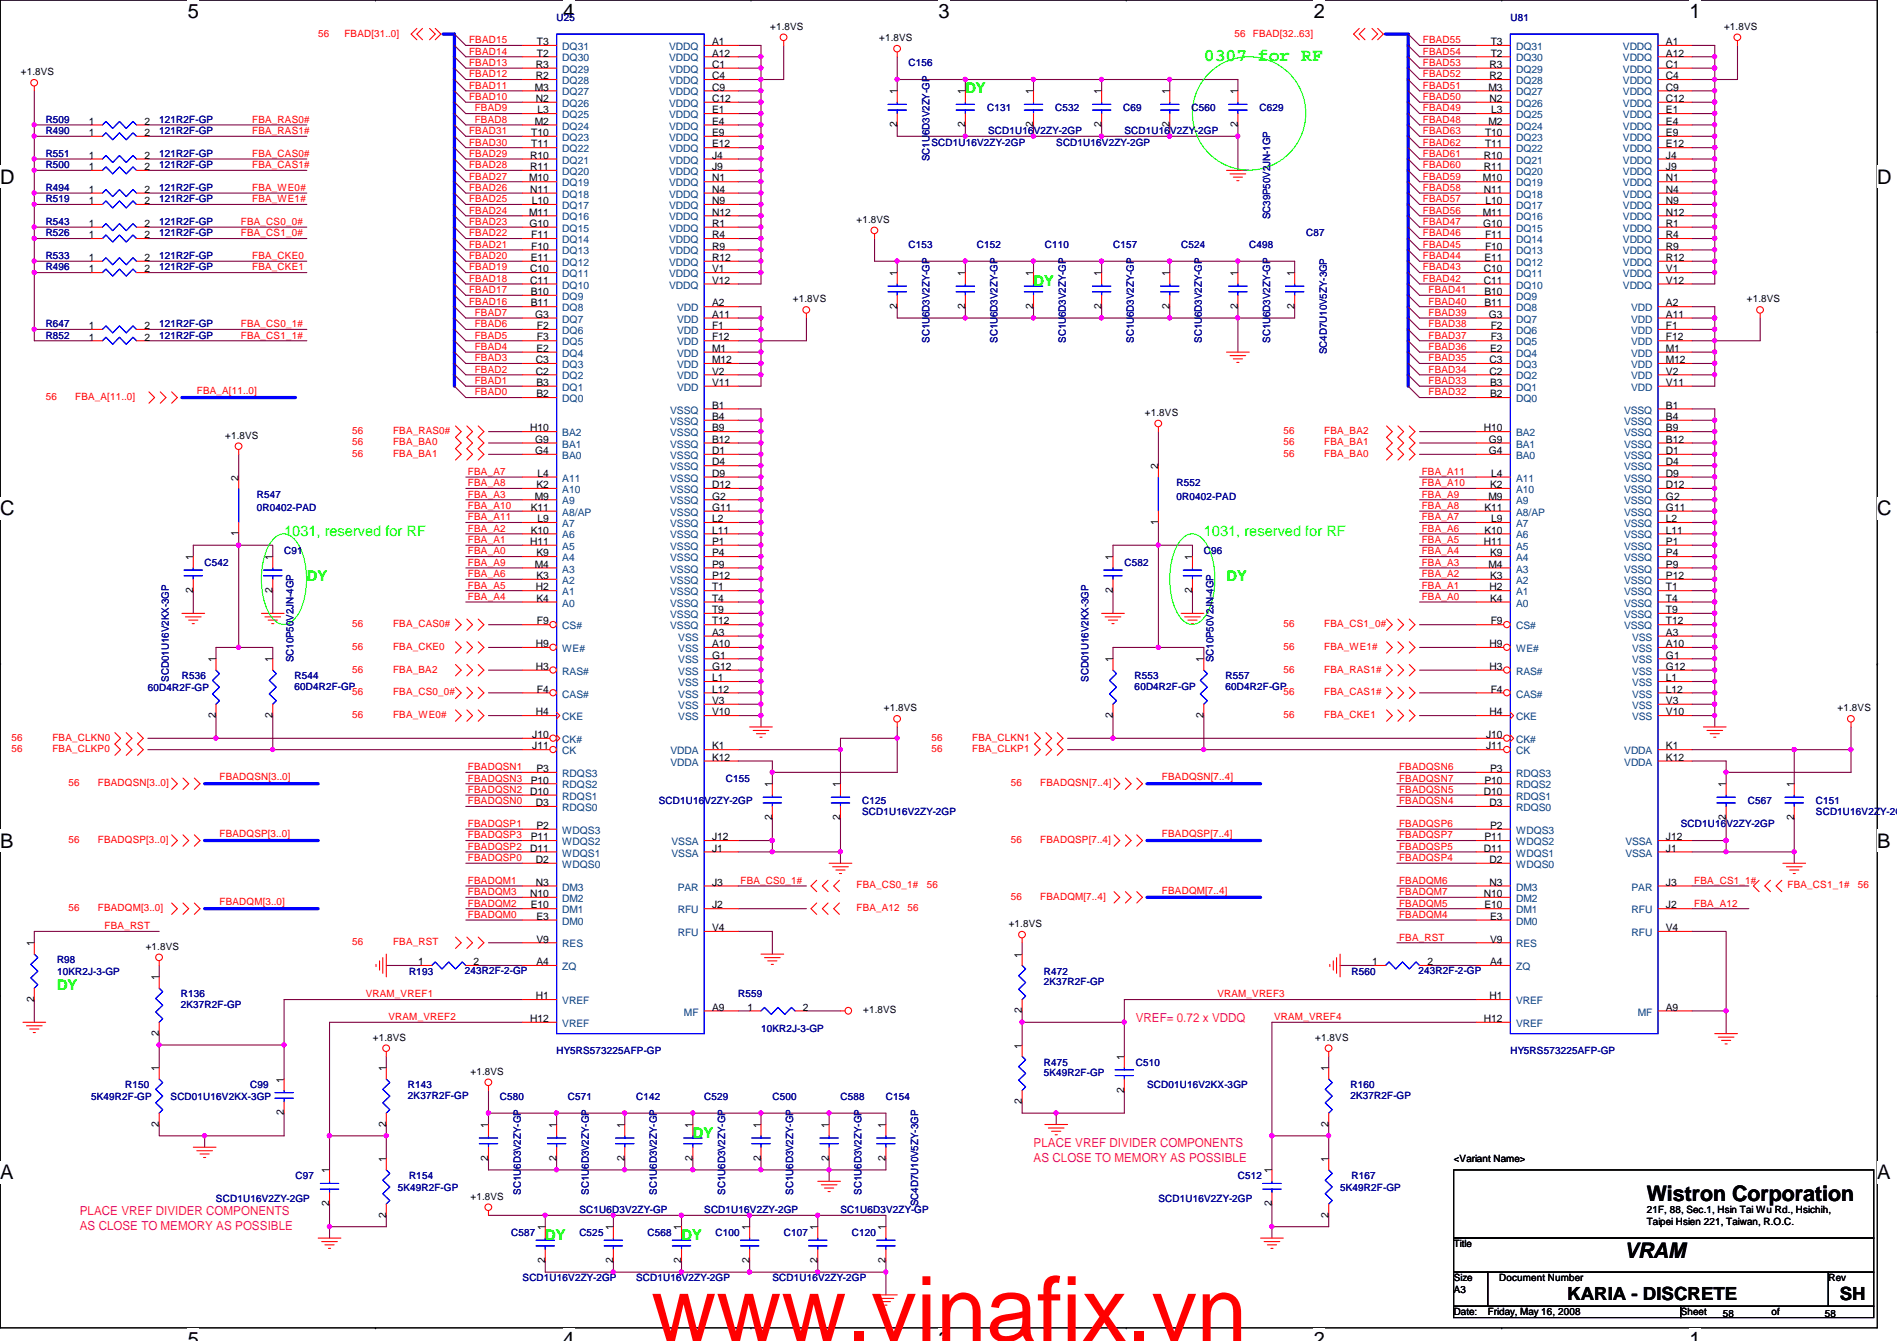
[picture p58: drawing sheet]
<svg xmlns="http://www.w3.org/2000/svg" width="297mm" height="210mm" viewBox="0 0 297 210" stroke-linecap="round" stroke-linejoin="round" font-family="sans-serif">
<defs><g id="words">
<text font-size="14.1" fill="#f00" x="102" y="209.9">www.vinafix.vn</text>
<g font-size="3.3">
<text x="257.8" y="188">Wistron Corporation</text>
<text x="254.3" y="196.8">VRAM</text>
</g>
<g font-size="3.1">
<text x="29.4" y="2.8">5</text>
<text x="88.2" y="2.8">4</text>
<text x="147" y="2.8">3</text>
<text x="205.7" y="2.8">2</text>
<text x="264.5" y="2.8">1</text>
<text x="0" y="28.7">D</text>
<text x="294" y="28.7">D</text>
<text x="0" y="80.7">C</text>
<text x="294" y="80.7">C</text>
<text x="0" y="132.7">B</text>
<text x="294" y="132.7">B</text>
<text x="0" y="184.6">A</text>
<text x="294" y="184.6">A</text>
<text x="29.4" y="210.7">5</text>
<text x="88.2" y="210.7">4</text>
<text x="147" y="210.7">3</text>
<text x="205.7" y="210.7">2</text>
<text x="264.5" y="210.7">1</text>
</g>
<text font-size="2.8" fill="#0f0" x="188.5" y="9.5">0307 for RF</text>
<g font-size="2.8">
<text x="245.4" y="203.5">KARIA - DISCRETE</text>
<text x="288.1" y="203.5">SH</text>
</g>
<g font-size="2.3" fill="#0f0">
<text x="151.2" y="14.6">DY</text>
<text x="161.8" y="44.8">DY</text>
<text x="44.5" y="83.9">1031, reserved for RF</text>
<text x="188.5" y="83.9">1031, reserved for RF</text>
<text x="48" y="91">DY</text>
<text x="192.1" y="91">DY</text>
<text x="8.9" y="155">DY</text>
<text x="108.5" y="178.1">DY</text>
<text x="85.4" y="194.1">DY</text>
<text x="106.7" y="194.1">DY</text>
</g>
<g font-size="1.9" fill="#ff007f">
<text x="177.8" y="160">VREF= 0.72 x VDDQ</text>
<text x="161.8" y="179.6">PLACE VREF DIVIDER COMPONENTS</text>
<text x="161.8" y="181.9">AS CLOSE TO MEMORY AS POSSIBLE</text>
<text x="12.5" y="190.2">PLACE VREF DIVIDER COMPONENTS</text>
<text x="12.5" y="192.5">AS CLOSE TO MEMORY AS POSSIBLE</text>
</g>
<g font-size="1.6" fill="#f00">
<text x="49.8" y="5.7">56</text>
<text x="53.9" y="5.7">FBAD[31..0]</text>
<text x="193.3" y="5.7">56</text>
<text x="196.2" y="5.7">FBAD[32..63]</text>
<text x="73.4" y="8.6">FBAD14</text>
<text x="73.4" y="10.3">FBAD13</text>
<text x="73.4" y="6.8">FBAD15</text>
<text x="222.8" y="8.6">FBAD54</text>
<text x="222.8" y="10.3">FBAD53</text>
<text x="222.8" y="6.8">FBAD55</text>
<text x="73.4" y="12.1">FBAD12</text>
<text x="73.4" y="15.7">FBAD10</text>
<text x="73.4" y="13.9">FBAD11</text>
<text x="74.3" y="17.4">FBAD9</text>
<text x="222.8" y="12.1">FBAD52</text>
<text x="222.8" y="15.7">FBAD50</text>
<text x="222.8" y="17.4">FBAD49</text>
<text x="222.8" y="13.9">FBAD51</text>
<text x="39.5" y="19.2">FBA_RAS0#</text>
<text x="39.5" y="21">FBA_RAS1#</text>
<text x="73.4" y="22.8">FBAD30</text>
<text x="73.4" y="21">FBAD31</text>
<text x="74.3" y="19.2">FBAD8</text>
<text x="222.8" y="22.8">FBAD62</text>
<text x="222.8" y="21">FBAD63</text>
<text x="222.8" y="19.2">FBAD48</text>
<text x="39.5" y="24.6">FBA_CAS0#</text>
<text x="39.5" y="26.3">FBA_CAS1#</text>
<text x="39.5" y="29.9">FBA_WE0#</text>
<text x="73.4" y="26.3">FBAD28</text>
<text x="73.4" y="24.6">FBAD29</text>
<text x="73.4" y="29.9">FBAD26</text>
<text x="73.4" y="28.1">FBAD27</text>
<text x="222.8" y="26.3">FBAD60</text>
<text x="222.8" y="24.6">FBAD61</text>
<text x="222.8" y="29.9">FBAD58</text>
<text x="222.8" y="28.1">FBAD59</text>
<text x="37.7" y="35.2">FBA_CS0_0#</text>
<text x="39.5" y="31.7">FBA_WE1#</text>
<text x="73.4" y="33.4">FBAD24</text>
<text x="73.4" y="31.7">FBAD25</text>
<text x="73.4" y="35.2">FBAD23</text>
<text x="222.8" y="35.2">FBAD47</text>
<text x="222.8" y="33.4">FBAD56</text>
<text x="222.8" y="31.7">FBAD57</text>
<text x="37.7" y="37">FBA_CS1_0#</text>
<text x="39.5" y="40.6">FBA_CKE0</text>
<text x="73.4" y="37">FBAD22</text>
<text x="73.4" y="40.6">FBAD20</text>
<text x="73.4" y="38.8">FBAD21</text>
<text x="222.8" y="37">FBAD46</text>
<text x="222.8" y="40.6">FBAD44</text>
<text x="222.8" y="38.8">FBAD45</text>
<text x="39.5" y="42.3">FBA_CKE1</text>
<text x="73.4" y="44.1">FBAD18</text>
<text x="73.4" y="47.7">FBAD16</text>
<text x="73.4" y="45.9">FBAD17</text>
<text x="73.4" y="42.3">FBAD19</text>
<text x="222.8" y="44.1">FBAD42</text>
<text x="222.8" y="42.3">FBAD43</text>
<text x="223.7" y="47.7">FBAD40</text>
<text x="223.7" y="45.9">FBAD41</text>
<text x="37.7" y="51.2">FBA_CS0_1#</text>
<text x="37.7" y="53">FBA_CS1_1#</text>
<text x="74.3" y="51.2">FBAD6</text>
<text x="74.3" y="53">FBAD5</text>
<text x="74.3" y="49.4">FBAD7</text>
<text x="223.7" y="51.2">FBAD38</text>
<text x="223.7" y="53">FBAD37</text>
<text x="223.7" y="49.4">FBAD39</text>
<text x="74.3" y="54.8">FBAD4</text>
<text x="74.3" y="58.3">FBAD2</text>
<text x="74.3" y="56.6">FBAD3</text>
<text x="223.7" y="54.8">FBAD36</text>
<text x="223.7" y="58.3">FBAD34</text>
<text x="223.7" y="56.6">FBAD35</text>
<text x="7.2" y="62.6">56</text>
<text x="11.8" y="62.6">FBA_A[11..0]</text>
<text x="30.8" y="61.7">FBA_A[11..0]</text>
<text x="74.3" y="61.9">FBAD0</text>
<text x="74.3" y="60.1">FBAD1</text>
<text x="223.7" y="61.9">FBAD32</text>
<text x="223.7" y="60.1">FBAD33</text>
<text x="55.2" y="69.7">56</text>
<text x="55.2" y="71.5">56</text>
<text x="55.2" y="67.9">56</text>
<text x="61.5" y="69.7">FBA_BA0</text>
<text x="61.5" y="71.5">FBA_BA1</text>
<text x="61.5" y="67.9">FBA_RAS0#</text>
<text x="201" y="69.7">56</text>
<text x="201" y="71.5">56</text>
<text x="201" y="67.9">56</text>
<text x="207.3" y="69.7">FBA_BA1</text>
<text x="207.3" y="71.5">FBA_BA0</text>
<text x="207.3" y="67.9">FBA_BA2</text>
<text x="73.3" y="76.1">FBA_A8</text>
<text x="73.3" y="74.3">FBA_A7</text>
<text x="73.3" y="77.9">FBA_A3</text>
<text x="222.6" y="74.3">FBA_A11</text>
<text x="222.6" y="76.1">FBA_A10</text>
<text x="222.6" y="77.9">FBA_A9</text>
<text x="73.3" y="81.4">FBA_A11</text>
<text x="73.3" y="79.7">FBA_A10</text>
<text x="73.3" y="83.2">FBA_A2</text>
<text x="222.6" y="83.2">FBA_A6</text>
<text x="222.6" y="79.7">FBA_A8</text>
<text x="222.6" y="81.4">FBA_A7</text>
<text x="73.3" y="88.6">FBA_A9</text>
<text x="73.3" y="85">FBA_A1</text>
<text x="73.3" y="86.8">FBA_A0</text>
<text x="222.6" y="85">FBA_A5</text>
<text x="222.6" y="86.8">FBA_A4</text>
<text x="222.6" y="88.6">FBA_A3</text>
<text x="73.3" y="90.3">FBA_A6</text>
<text x="73.3" y="92.1">FBA_A5</text>
<text x="73.3" y="93.9">FBA_A4</text>
<text x="222.6" y="92.1">FBA_A1</text>
<text x="222.6" y="93.9">FBA_A0</text>
<text x="222.6" y="90.3">FBA_A2</text>
<text x="55.2" y="98.2">56</text>
<text x="55.2" y="101.7">56</text>
<text x="61.5" y="98.2">FBA_CAS0#</text>
<text x="61.5" y="101.7">FBA_CKE0</text>
<text x="201" y="98.2">56</text>
<text x="201" y="101.7">56</text>
<text x="207.3" y="98.2">FBA_CS1_0#</text>
<text x="207.3" y="101.7">FBA_WE1#</text>
<text x="55.2" y="105.3">56</text>
<text x="61.5" y="105.3">FBA_BA2</text>
<text x="201" y="105.3">56</text>
<text x="207.3" y="105.3">FBA_RAS1#</text>
<text x="55.2" y="108.8">56</text>
<text x="55.2" y="112.4">56</text>
<text x="61.5" y="108.8">FBA_CS0_0#</text>
<text x="61.5" y="112.4">FBA_WE0#</text>
<text x="201" y="108.8">56</text>
<text x="201" y="112.4">56</text>
<text x="207.3" y="108.8">FBA_CAS1#</text>
<text x="207.3" y="112.4">FBA_CKE1</text>
<text x="1.8" y="116">56</text>
<text x="1.8" y="117.7">56</text>
<text x="8.2" y="116">FBA_CLKN0</text>
<text x="8.2" y="117.7">FBA_CLKP0</text>
<text x="145.8" y="116">56</text>
<text x="145.8" y="117.7">56</text>
<text x="152.2" y="116">FBA_CLKN1</text>
<text x="152.2" y="117.7">FBA_CLKP1</text>
<text x="10.7" y="123.1">56</text>
<text x="15.3" y="123.1">FBADQSN[3..0]</text>
<text x="34.4" y="122.1">FBADQSN[3..0]</text>
<text x="73.3" y="125.9">FBADQSN0</text>
<text x="73.3" y="124.1">FBADQSN2</text>
<text x="73.3" y="120.6">FBADQSN1</text>
<text x="73.3" y="122.3">FBADQSN3</text>
<text x="158.3" y="123.1">56</text>
<text x="162.9" y="123.1">FBADQSN[7..4]</text>
<text x="181.9" y="122.1">FBADQSN[7..4]</text>
<text x="219.1" y="125.9">FBADQSN4</text>
<text x="219.1" y="124.1">FBADQSN5</text>
<text x="219.1" y="120.6">FBADQSN6</text>
<text x="219.1" y="122.3">FBADQSN7</text>
<text x="10.7" y="132">56</text>
<text x="15.3" y="132">FBADQSP[3..0]</text>
<text x="34.4" y="131">FBADQSP[3..0]</text>
<text x="73.3" y="131.2">FBADQSP3</text>
<text x="73.3" y="129.5">FBADQSP1</text>
<text x="158.3" y="132">56</text>
<text x="162.9" y="132">FBADQSP[7..4]</text>
<text x="181.9" y="131">FBADQSP[7..4]</text>
<text x="219.1" y="131.2">FBADQSP7</text>
<text x="219.1" y="129.5">FBADQSP6</text>
<text x="73.3" y="134.8">FBADQSP0</text>
<text x="73.3" y="133">FBADQSP2</text>
<text x="219.1" y="134.8">FBADQSP4</text>
<text x="219.1" y="133">FBADQSP5</text>
<text x="10.7" y="142.6">56</text>
<text x="15.3" y="142.6">FBADQM[3..0]</text>
<text x="34.4" y="141.7">FBADQM[3..0]</text>
<text x="73.3" y="143.7">FBADQM0</text>
<text x="73.3" y="141.9">FBADQM2</text>
<text x="73.3" y="140.1">FBADQM3</text>
<text x="73.3" y="138.3">FBADQM1</text>
<text x="115.9" y="138.3">FBA_CS0_1#</text>
<text x="134.1" y="142.6">FBA_A12</text>
<text x="134.1" y="139.1">FBA_CS0_1#</text>
<text x="142.1" y="142.6">56</text>
<text x="145.1" y="139.1">56</text>
<text x="158.3" y="140.8">56</text>
<text x="162.9" y="140.8">FBADQM[7..4]</text>
<text x="181.9" y="139.9">FBADQM[7..4]</text>
<text x="219.1" y="143.7">FBADQM4</text>
<text x="219.1" y="141.9">FBADQM5</text>
<text x="219.1" y="140.1">FBADQM7</text>
<text x="219.1" y="138.3">FBADQM6</text>
<text x="265.3" y="141.9">FBA_A12</text>
<text x="265.3" y="138.3">FBA_CS1_1#</text>
<text x="279.9" y="139.1">FBA_CS1_1#</text>
<text x="290.9" y="139.1">56</text>
<text x="16.4" y="145.5">FBA_RST</text>
<text x="55.2" y="148">56</text>
<text x="61.5" y="148">FBA_RST</text>
<text x="219.1" y="147.2">FBA_RST</text>
<text x="57.3" y="156.1">VRAM_VREF1</text>
<text x="60.8" y="159.7">VRAM_VREF2</text>
<text x="190.6" y="156.1">VRAM_VREF3</text>
<text x="199.5" y="159.7">VRAM_VREF4</text>
</g>
<g font-size="1.6" fill="#00007f">
<text x="87.2" y="3.2">U25</text>
<text x="236.5" y="3.2">U81</text>
<text x="142.3" y="10.3">C156</text>
<text x="154.6" y="17.4">C131</text>
<text x="165.2" y="17.4">C532</text>
<text x="175.9" y="17.4">C69</text>
<text x="186.6" y="17.4">C560</text>
<text x="197.2" y="17.4">C629</text>
<text x="7.2" y="21">R490</text>
<text x="7.2" y="19.2">R509</text>
<text x="24.9" y="21">121R2F-GP</text>
<text x="24.9" y="19.2">121R2F-GP</text>
<text x="145.8" y="22.8">SCD1U16V2ZY-2GP</text>
<text x="154.7" y="21">SCD1U16V2ZY-2GP</text>
<text x="165.4" y="22.8">SCD1U16V2ZY-2GP</text>
<text x="176.1" y="21">SCD1U16V2ZY-2GP</text>
<text x="7.2" y="26.3">R500</text>
<text x="7.2" y="24.6">R551</text>
<text x="7.2" y="29.9">R494</text>
<text x="24.9" y="26.3">121R2F-GP</text>
<text x="24.9" y="24.6">121R2F-GP</text>
<text x="24.9" y="29.9">121R2F-GP</text>
<text x="145.5" y="25.2" transform="rotate(-90 145.5 25.2)">SC1U6D3V2ZY-GP</text>
<text x="7.2" y="35.2">R543</text>
<text x="7.2" y="31.7">R519</text>
<text x="24.9" y="35.2">121R2F-GP</text>
<text x="24.9" y="31.7">121R2F-GP</text>
<text x="198.9" y="34.3" transform="rotate(-90 198.9 34.3)">SC39P50V2JN-1GP</text>
<text x="7.2" y="37">R526</text>
<text x="7.2" y="40.6">R533</text>
<text x="24.9" y="37">121R2F-GP</text>
<text x="24.9" y="40.6">121R2F-GP</text>
<text x="142.3" y="38.8">C153</text>
<text x="152.9" y="38.8">C152</text>
<text x="163.6" y="38.8">C110</text>
<text x="174.3" y="38.8">C157</text>
<text x="185" y="38.8">C524</text>
<text x="195.6" y="38.8">C498</text>
<text x="204.5" y="37">C87</text>
<text x="7.2" y="42.3">R496</text>
<text x="24.9" y="42.3">121R2F-GP</text>
<text x="7.2" y="53">R852</text>
<text x="7.2" y="51.2">R647</text>
<text x="24.9" y="53">121R2F-GP</text>
<text x="24.9" y="51.2">121R2F-GP</text>
<text x="145.5" y="53.7" transform="rotate(-90 145.5 53.7)">SC1U6D3V2ZY-GP</text>
<text x="156.2" y="53.7" transform="rotate(-90 156.2 53.7)">SC1U6D3V2ZY-GP</text>
<text x="166.9" y="53.7" transform="rotate(-90 166.9 53.7)">SC1U6D3V2ZY-GP</text>
<text x="177.5" y="53.7" transform="rotate(-90 177.5 53.7)">SC1U6D3V2ZY-GP</text>
<text x="188.2" y="53.7" transform="rotate(-90 188.2 53.7)">SC1U6D3V2ZY-GP</text>
<text x="198.9" y="53.7" transform="rotate(-90 198.9 53.7)">SC1U6D3V2ZY-GP</text>
<text x="207.8" y="55.5" transform="rotate(-90 207.8 55.5)">SC4D7U10V5ZY-3GP</text>
<text x="40.2" y="77.9">R547</text>
<text x="184.2" y="76.1">R552</text>
<text x="40.2" y="80">0R0402-PAD</text>
<text x="184.2" y="78.2">0R0402-PAD</text>
<text x="32" y="88.6">C542</text>
<text x="44.5" y="86.8">C91</text>
<text x="176.1" y="88.6">C582</text>
<text x="188.5" y="86.8">C96</text>
<text x="26.4" y="106.7" transform="rotate(-90 26.4 106.7)">SCD01U16V2KX-3GP</text>
<text x="28.5" y="106.3">R536</text>
<text x="46" y="103.7" transform="rotate(-90 46 103.7)">SC10P50V2JN-4GP</text>
<text x="46.1" y="106.3">R544</text>
<text x="46.1" y="107.9">60D4R2F-GP</text>
<text x="170.4" y="106.7" transform="rotate(-90 170.4 106.7)">SCD01U16V2KX-3GP</text>
<text x="177.7" y="106.3">R553</text>
<text x="177.7" y="107.9">60D4R2F-GP</text>
<text x="190" y="103.7" transform="rotate(-90 190 103.7)">SC10P50V2JN-4GP</text>
<text x="191.9" y="106.3">R557</text>
<text x="191.9" y="107.9">60D4R2F-GP</text>
<text x="23.2" y="108.1">60D4R2F-GP</text>
<text x="103.2" y="125.9">SCD1U16V2ZY-2GP</text>
<text x="113.7" y="122.3">C155</text>
<text x="135" y="125.9">C125</text>
<text x="273.7" y="125.9">C567</text>
<text x="284.3" y="125.9">C151</text>
<text x="135" y="127.5">SCD1U16V2ZY-2GP</text>
<text x="263.2" y="129.5">SCD1U16V2ZY-2GP</text>
<text x="284.3" y="127.5">SCD1U16V2ZY-2GP</text>
<text x="8.9" y="150.8">R98</text>
<text x="8.9" y="152.6">10KR2J-3-GP</text>
<text x="64" y="152.6">R193</text>
<text x="72.8" y="152.4">243R2F-2-GP</text>
<text x="163.4" y="152.6">R472</text>
<text x="163.4" y="154.2">2K37R2F-GP</text>
<text x="211.6" y="152.6">R560</text>
<text x="222.1" y="152.4">243R2F-2-GP</text>
<text x="28.3" y="156.1">R136</text>
<text x="28.3" y="157.7">2K37R2F-GP</text>
<text x="115.6" y="156.1">R559</text>
<text x="119.2" y="161.5">10KR2J-3-GP</text>
<text x="87.2" y="165">HY5RS573225AFP-GP</text>
<text x="163.4" y="166.8">R475</text>
<text x="177.8" y="166.8">C510</text>
<text x="236.5" y="165">HY5RS573225AFP-GP</text>
<text x="14.3" y="172.1">5K49R2F-GP</text>
<text x="19.6" y="170.3">R150</text>
<text x="26.7" y="172.1">SCD01U16V2KX-3GP</text>
<text x="39.2" y="170.3">C99</text>
<text x="63.9" y="170.3">R143</text>
<text x="63.9" y="172">2K37R2F-GP</text>
<text x="78.3" y="172.1">C580</text>
<text x="88.9" y="172.1">C571</text>
<text x="99.6" y="172.1">C142</text>
<text x="110.3" y="172.1">C529</text>
<text x="120.9" y="172.1">C500</text>
<text x="131.6" y="172.1">C588</text>
<text x="138.7" y="172.1">C154</text>
<text x="163.4" y="168.4">5K49R2F-GP</text>
<text x="179.6" y="170.3">SCD01U16V2KX-3GP</text>
<text x="211.5" y="170.3">R160</text>
<text x="211.5" y="172">2K37R2F-GP</text>
<text x="46.3" y="184.6">C97</text>
<text x="64" y="184.6">R154</text>
<text x="193.8" y="184.6">C512</text>
<text x="211.6" y="184.6">R167</text>
<text x="33.8" y="188.1">SCD1U16V2ZY-2GP</text>
<text x="62.3" y="186.4">5K49R2F-GP</text>
<text x="81.5" y="187" transform="rotate(-90 81.5 187)">SC1U6D3V2ZY-GP</text>
<text x="90.7" y="189.9">SC1U6D3V2ZY-GP</text>
<text x="92.2" y="187" transform="rotate(-90 92.2 187)">SC1U6D3V2ZY-GP</text>
<text x="102.9" y="187" transform="rotate(-90 102.9 187)">SC1U6D3V2ZY-GP</text>
<text x="110.3" y="189.9">SCD1U16V2ZY-2GP</text>
<text x="113.5" y="187" transform="rotate(-90 113.5 187)">SC1U6D3V2ZY-GP</text>
<text x="124.2" y="187" transform="rotate(-90 124.2 187)">SC1U6D3V2ZY-GP</text>
<text x="131.6" y="189.9">SC1U6D3V2ZY-GP</text>
<text x="134.9" y="187" transform="rotate(-90 134.9 187)">SC1U6D3V2ZY-GP</text>
<text x="143.8" y="188.8" transform="rotate(-90 143.8 188.8)">SC4D7U10V5ZY-3GP</text>
<text x="181.4" y="188.1">SCD1U16V2ZY-2GP</text>
<text x="209.8" y="186.4">5K49R2F-GP</text>
<text x="80" y="193.5">C587</text>
<text x="90.7" y="193.5">C525</text>
<text x="101.4" y="193.5">C568</text>
<text x="112.1" y="193.5">C100</text>
<text x="122.7" y="193.5">C107</text>
<text x="133.4" y="193.5">C120</text>
<text x="81.8" y="200.6">SCD1U16V2ZY-2GP</text>
<text x="99.6" y="200.6">SCD1U16V2ZY-2GP</text>
<text x="120.9" y="200.6">SCD1U16V2ZY-2GP</text>
</g>
<g font-size="1.6">
<text x="120.6" y="4.7">+1.8VS</text>
<text x="270" y="4.7">+1.8VS</text>
<text x="3.3" y="11.8">+1.8VS</text>
<text x="83.9" y="10.6">R3</text>
<text x="84.1" y="7.1">T3</text>
<text x="84.1" y="8.8">T2</text>
<text x="111.5" y="7.1">A1</text>
<text x="111.5" y="8.8">A12</text>
<text x="111.5" y="10.6">C1</text>
<text x="137.7" y="6.4">+1.8VS</text>
<text x="233.3" y="10.6">R3</text>
<text x="233.4" y="7.1">T3</text>
<text x="233.4" y="8.8">T2</text>
<text x="260.9" y="7.1">A1</text>
<text x="260.9" y="8.8">A12</text>
<text x="260.9" y="10.6">C1</text>
<text x="83.7" y="14.2">M3</text>
<text x="83.9" y="12.4">R2</text>
<text x="83.9" y="16">N2</text>
<text x="84.2" y="17.7">L3</text>
<text x="111.5" y="12.4">C4</text>
<text x="111.5" y="14.2">C9</text>
<text x="111.5" y="16">C12</text>
<text x="111.5" y="17.7">E1</text>
<text x="140.5" y="14.8" transform="rotate(-90 140.5 14.8)">1</text>
<text x="151.1" y="14.8" transform="rotate(-90 151.1 14.8)">1</text>
<text x="161.8" y="14.8" transform="rotate(-90 161.8 14.8)">1</text>
<text x="172.5" y="14.8" transform="rotate(-90 172.5 14.8)">1</text>
<text x="183.1" y="14.8" transform="rotate(-90 183.1 14.8)">1</text>
<text x="193.8" y="14.8" transform="rotate(-90 193.8 14.8)">1</text>
<text x="233.1" y="14.2">M3</text>
<text x="233.3" y="12.4">R2</text>
<text x="233.3" y="16">N2</text>
<text x="233.5" y="17.7">L3</text>
<text x="260.9" y="12.4">C4</text>
<text x="260.9" y="14.2">C9</text>
<text x="260.9" y="16">C12</text>
<text x="260.9" y="17.7">E1</text>
<text x="13.9" y="21.3">1</text>
<text x="13.9" y="19.5">1</text>
<text x="22.6" y="21.3">2</text>
<text x="22.6" y="19.5">2</text>
<text x="83.2" y="21.3">T10</text>
<text x="83.2" y="23.1">T11</text>
<text x="83.7" y="19.5">M2</text>
<text x="111.5" y="19.5">E4</text>
<text x="111.5" y="21.3">E9</text>
<text x="111.5" y="23.1">E12</text>
<text x="140.5" y="19.9" transform="rotate(-90 140.5 19.9)">2</text>
<text x="151.1" y="19.9" transform="rotate(-90 151.1 19.9)">2</text>
<text x="161.8" y="19.9" transform="rotate(-90 161.8 19.9)">2</text>
<text x="172.5" y="19.9" transform="rotate(-90 172.5 19.9)">2</text>
<text x="183.1" y="19.9" transform="rotate(-90 183.1 19.9)">2</text>
<text x="193.8" y="19.9" transform="rotate(-90 193.8 19.9)">2</text>
<text x="232.5" y="21.3">T10</text>
<text x="232.5" y="23.1">T11</text>
<text x="233.1" y="19.5">M2</text>
<text x="260.9" y="19.5">E4</text>
<text x="260.9" y="21.3">E9</text>
<text x="260.9" y="23.1">E12</text>
<text x="13.9" y="26.6">1</text>
<text x="13.9" y="24.8">1</text>
<text x="22.6" y="26.6">2</text>
<text x="22.6" y="24.8">2</text>
<text x="82.8" y="28.4">M10</text>
<text x="83" y="24.8">R10</text>
<text x="83" y="26.6">R11</text>
<text x="111.5" y="24.8">J4</text>
<text x="111.5" y="26.6">J9</text>
<text x="111.5" y="28.4">N1</text>
<text x="232.2" y="28.4">M10</text>
<text x="232.4" y="24.8">R10</text>
<text x="232.4" y="26.6">R11</text>
<text x="260.9" y="24.8">J4</text>
<text x="260.9" y="26.6">J9</text>
<text x="260.9" y="28.4">N1</text>
<text x="13.9" y="35.5">1</text>
<text x="13.9" y="32">1</text>
<text x="13.9" y="30.2">1</text>
<text x="22.6" y="35.5">2</text>
<text x="22.6" y="32">2</text>
<text x="22.6" y="30.2">2</text>
<text x="82.8" y="33.7">M11</text>
<text x="82.9" y="35.5">G10</text>
<text x="83" y="30.2">N11</text>
<text x="83.3" y="32">L10</text>
<text x="111.5" y="30.2">N4</text>
<text x="111.5" y="32">N9</text>
<text x="111.5" y="33.7">N12</text>
<text x="111.5" y="35.5">R1</text>
<text x="134.1" y="34.9">+1.8VS</text>
<text x="232.2" y="33.7">M11</text>
<text x="232.2" y="35.5">G10</text>
<text x="232.4" y="30.2">N11</text>
<text x="232.6" y="32">L10</text>
<text x="260.9" y="30.2">N4</text>
<text x="260.9" y="32">N9</text>
<text x="260.9" y="33.7">N12</text>
<text x="260.9" y="35.5">R1</text>
<text x="13.9" y="37.3">1</text>
<text x="13.9" y="40.9">1</text>
<text x="22.6" y="37.3">2</text>
<text x="22.6" y="40.9">2</text>
<text x="83.1" y="40.9">E11</text>
<text x="83.2" y="37.3">F11</text>
<text x="83.2" y="39.1">F10</text>
<text x="111.5" y="37.3">R4</text>
<text x="111.5" y="39.1">R9</text>
<text x="111.5" y="40.9">R12</text>
<text x="232.4" y="40.9">E11</text>
<text x="232.5" y="37.3">F11</text>
<text x="232.5" y="39.1">F10</text>
<text x="260.9" y="37.3">R4</text>
<text x="260.9" y="39.1">R9</text>
<text x="260.9" y="40.9">R12</text>
<text x="13.9" y="42.6">1</text>
<text x="22.6" y="42.6">2</text>
<text x="83" y="42.6">C10</text>
<text x="83" y="44.4">C11</text>
<text x="83.1" y="46.2">B10</text>
<text x="83.1" y="48">B11</text>
<text x="111.5" y="42.6">V1</text>
<text x="111.5" y="44.4">V12</text>
<text x="111.5" y="48">A2</text>
<text x="124.2" y="47.3">+1.8VS</text>
<text x="140.5" y="43.2" transform="rotate(-90 140.5 43.2)">1</text>
<text x="151.1" y="43.2" transform="rotate(-90 151.1 43.2)">1</text>
<text x="161.8" y="43.2" transform="rotate(-90 161.8 43.2)">1</text>
<text x="172.5" y="43.2" transform="rotate(-90 172.5 43.2)">1</text>
<text x="183.1" y="43.2" transform="rotate(-90 183.1 43.2)">1</text>
<text x="193.8" y="43.2" transform="rotate(-90 193.8 43.2)">1</text>
<text x="202.7" y="43.2" transform="rotate(-90 202.7 43.2)">1</text>
<text x="232.4" y="42.6">C10</text>
<text x="232.4" y="44.4">C11</text>
<text x="232.4" y="46.2">B10</text>
<text x="232.4" y="48">B11</text>
<text x="260.9" y="42.6">V1</text>
<text x="260.9" y="44.4">V12</text>
<text x="260.9" y="48">A2</text>
<text x="273.5" y="47.3">+1.8VS</text>
<text x="13.9" y="53.3">1</text>
<text x="13.9" y="51.5">1</text>
<text x="22.6" y="53.3">2</text>
<text x="22.6" y="51.5">2</text>
<text x="83.8" y="49.7">G3</text>
<text x="84.1" y="51.5">F2</text>
<text x="84.1" y="53.3">F3</text>
<text x="111.5" y="49.7">A11</text>
<text x="111.5" y="51.5">F1</text>
<text x="111.5" y="53.3">F12</text>
<text x="140.5" y="48.3" transform="rotate(-90 140.5 48.3)">2</text>
<text x="151.1" y="48.3" transform="rotate(-90 151.1 48.3)">2</text>
<text x="161.8" y="48.3" transform="rotate(-90 161.8 48.3)">2</text>
<text x="172.5" y="48.3" transform="rotate(-90 172.5 48.3)">2</text>
<text x="183.1" y="48.3" transform="rotate(-90 183.1 48.3)">2</text>
<text x="193.8" y="48.3" transform="rotate(-90 193.8 48.3)">2</text>
<text x="202.7" y="48.3" transform="rotate(-90 202.7 48.3)">2</text>
<text x="233.1" y="49.7">G3</text>
<text x="233.4" y="51.5">F2</text>
<text x="233.4" y="53.3">F3</text>
<text x="260.9" y="49.7">A11</text>
<text x="260.9" y="51.5">F1</text>
<text x="260.9" y="53.3">F12</text>
<text x="83.9" y="56.9">C3</text>
<text x="83.9" y="58.6">C2</text>
<text x="84" y="55.1">E2</text>
<text x="111.5" y="55.1">M1</text>
<text x="111.5" y="56.9">M12</text>
<text x="111.5" y="58.6">V2</text>
<text x="233.3" y="56.9">C3</text>
<text x="233.3" y="58.6">C2</text>
<text x="233.3" y="55.1">E2</text>
<text x="260.9" y="55.1">M1</text>
<text x="260.9" y="56.9">M12</text>
<text x="260.9" y="58.6">V2</text>
<text x="84" y="60.4">B3</text>
<text x="84" y="62.2">B2</text>
<text x="111.5" y="60.4">V11</text>
<text x="111.5" y="64">B1</text>
<text x="111.5" y="65.7">B4</text>
<text x="179.3" y="65.1">+1.8VS</text>
<text x="233.3" y="60.4">B3</text>
<text x="233.3" y="62.2">B2</text>
<text x="260.9" y="60.4">V11</text>
<text x="260.9" y="64">B1</text>
<text x="260.9" y="65.7">B4</text>
<text x="35.3" y="68.7">+1.8VS</text>
<text x="83" y="67.5">H10</text>
<text x="83.8" y="69.3">G9</text>
<text x="83.8" y="71.1">G4</text>
<text x="111.5" y="67.5">B9</text>
<text x="111.5" y="69.3">B12</text>
<text x="111.5" y="71.1">D1</text>
<text x="232.4" y="67.5">H10</text>
<text x="233.1" y="69.3">G9</text>
<text x="233.1" y="71.1">G4</text>
<text x="260.9" y="67.5">B9</text>
<text x="260.9" y="69.3">B12</text>
<text x="260.9" y="71.1">D1</text>
<text x="37.3" y="75.2" transform="rotate(-90 37.3 75.2)">2</text>
<text x="84" y="76.4">K2</text>
<text x="84.2" y="74.6">L4</text>
<text x="111.5" y="72.9">D4</text>
<text x="111.5" y="74.6">D9</text>
<text x="111.5" y="76.4">D12</text>
<text x="181.4" y="73.4" transform="rotate(-90 181.4 73.4)">2</text>
<text x="233.3" y="76.4">K2</text>
<text x="233.5" y="74.6">L4</text>
<text x="260.9" y="72.9">D4</text>
<text x="260.9" y="74.6">D9</text>
<text x="260.9" y="76.4">D12</text>
<text x="37.3" y="83.9" transform="rotate(-90 37.3 83.9)">1</text>
<text x="83.1" y="80">K11</text>
<text x="83.1" y="83.5">K10</text>
<text x="83.7" y="78.2">M9</text>
<text x="84.2" y="81.7">L9</text>
<text x="111.5" y="78.2">G2</text>
<text x="111.5" y="80">G11</text>
<text x="111.5" y="81.7">L2</text>
<text x="111.5" y="83.5">L11</text>
<text x="181.4" y="82.1" transform="rotate(-90 181.4 82.1)">1</text>
<text x="232.4" y="80">K11</text>
<text x="232.4" y="83.5">K10</text>
<text x="233.1" y="78.2">M9</text>
<text x="233.5" y="81.7">L9</text>
<text x="260.9" y="78.2">G2</text>
<text x="260.9" y="80">G11</text>
<text x="260.9" y="81.7">L2</text>
<text x="260.9" y="83.5">L11</text>
<text x="30.2" y="87.7" transform="rotate(-90 30.2 87.7)">1</text>
<text x="42.7" y="87.7" transform="rotate(-90 42.7 87.7)">1</text>
<text x="83" y="85.3">H11</text>
<text x="83.7" y="88.9">M4</text>
<text x="84" y="87.1">K9</text>
<text x="111.5" y="85.3">P1</text>
<text x="111.5" y="87.1">P4</text>
<text x="111.5" y="88.9">P9</text>
<text x="174.2" y="87.7" transform="rotate(-90 174.2 87.7)">1</text>
<text x="186.7" y="87.7" transform="rotate(-90 186.7 87.7)">1</text>
<text x="232.4" y="85.3">H11</text>
<text x="233.1" y="88.9">M4</text>
<text x="233.3" y="87.1">K9</text>
<text x="260.9" y="85.3">P1</text>
<text x="260.9" y="87.1">P4</text>
<text x="260.9" y="88.9">P9</text>
<text x="30.2" y="92.8" transform="rotate(-90 30.2 92.8)">2</text>
<text x="42.7" y="92.8" transform="rotate(-90 42.7 92.8)">2</text>
<text x="83.9" y="92.4">H2</text>
<text x="84" y="94.2">K4</text>
<text x="84" y="90.6">K3</text>
<text x="111.5" y="90.6">P12</text>
<text x="111.5" y="92.4">T1</text>
<text x="111.5" y="94.2">T4</text>
<text x="111.5" y="96">T9</text>
<text x="174.2" y="92.8" transform="rotate(-90 174.2 92.8)">2</text>
<text x="186.7" y="92.8" transform="rotate(-90 186.7 92.8)">2</text>
<text x="233.3" y="92.4">H2</text>
<text x="233.3" y="94.2">K4</text>
<text x="233.3" y="90.6">K3</text>
<text x="260.9" y="90.6">P12</text>
<text x="260.9" y="92.4">T1</text>
<text x="260.9" y="94.2">T4</text>
<text x="260.9" y="96">T9</text>
<text x="83.9" y="101.3">H9</text>
<text x="84.1" y="97.7">F9</text>
<text x="111.5" y="97.7">T12</text>
<text x="111.5" y="99.5">A3</text>
<text x="111.5" y="101.3">A10</text>
<text x="233.3" y="101.3">H9</text>
<text x="233.4" y="97.7">F9</text>
<text x="260.9" y="97.7">T12</text>
<text x="260.9" y="99.5">A3</text>
<text x="260.9" y="101.3">A10</text>
<text x="33.8" y="103.7" transform="rotate(-90 33.8 103.7)">1</text>
<text x="42.7" y="103.7" transform="rotate(-90 42.7 103.7)">1</text>
<text x="83.9" y="104.9">H3</text>
<text x="111.5" y="103.1">G1</text>
<text x="111.5" y="104.9">G12</text>
<text x="111.5" y="106.6">L1</text>
<text x="174.2" y="103.7" transform="rotate(-90 174.2 103.7)">1</text>
<text x="188.5" y="103.7" transform="rotate(-90 188.5 103.7)">1</text>
<text x="233.3" y="104.9">H3</text>
<text x="260.9" y="103.1">G1</text>
<text x="260.9" y="104.9">G12</text>
<text x="260.9" y="106.6">L1</text>
<text x="33.8" y="112.4" transform="rotate(-90 33.8 112.4)">2</text>
<text x="42.7" y="112.4" transform="rotate(-90 42.7 112.4)">2</text>
<text x="83.9" y="112">H4</text>
<text x="84.1" y="108.4">F4</text>
<text x="111.5" y="108.4">L12</text>
<text x="111.5" y="110.2">V3</text>
<text x="111.5" y="112">V10</text>
<text x="138.4" y="111.3">+1.8VS</text>
<text x="174.2" y="112.4" transform="rotate(-90 174.2 112.4)">2</text>
<text x="188.5" y="112.4" transform="rotate(-90 188.5 112.4)">2</text>
<text x="233.3" y="112">H4</text>
<text x="233.4" y="108.4">F4</text>
<text x="260.9" y="108.4">L12</text>
<text x="260.9" y="110.2">V3</text>
<text x="260.9" y="112">V10</text>
<text x="287.7" y="111.3">+1.8VS</text>
<text x="83.4" y="117.3">J11</text>
<text x="83.4" y="115.5">J10</text>
<text x="111.5" y="117.3">K1</text>
<text x="111.5" y="119.1">K12</text>
<text x="232.7" y="117.3">J11</text>
<text x="232.7" y="115.5">J10</text>
<text x="260.9" y="117.3">K1</text>
<text x="260.9" y="119.1">K12</text>
<text x="83" y="124.4">D10</text>
<text x="83.1" y="122.6">P10</text>
<text x="84" y="120.9">P3</text>
<text x="120.9" y="123.2" transform="rotate(-90 120.9 123.2)">1</text>
<text x="131.6" y="123.2" transform="rotate(-90 131.6 123.2)">1</text>
<text x="232.4" y="124.4">D10</text>
<text x="232.4" y="122.6">P10</text>
<text x="233.3" y="120.9">P3</text>
<text x="270.3" y="123.2" transform="rotate(-90 270.3 123.2)">1</text>
<text x="280.9" y="123.2" transform="rotate(-90 280.9 123.2)">1</text>
<text x="83.1" y="131.5">P11</text>
<text x="83.9" y="126.2">D3</text>
<text x="84" y="129.8">P2</text>
<text x="111.5" y="131.5">J12</text>
<text x="120.9" y="128.4" transform="rotate(-90 120.9 128.4)">2</text>
<text x="131.6" y="128.4" transform="rotate(-90 131.6 128.4)">2</text>
<text x="232.4" y="131.5">P11</text>
<text x="233.3" y="126.2">D3</text>
<text x="233.3" y="129.8">P2</text>
<text x="260.9" y="131.5">J12</text>
<text x="270.3" y="128.4" transform="rotate(-90 270.3 128.4)">2</text>
<text x="280.9" y="128.4" transform="rotate(-90 280.9 128.4)">2</text>
<text x="83" y="133.3">D11</text>
<text x="83.9" y="135.1">D2</text>
<text x="111.5" y="133.3">J1</text>
<text x="232.4" y="133.3">D11</text>
<text x="233.3" y="135.1">D2</text>
<text x="260.9" y="133.3">J1</text>
<text x="83" y="140.4">N10</text>
<text x="83.1" y="142.2">E10</text>
<text x="83.9" y="138.6">N3</text>
<text x="84" y="144">E3</text>
<text x="111.5" y="142.2">J2</text>
<text x="111.5" y="138.6">J3</text>
<text x="232.4" y="140.4">N10</text>
<text x="232.4" y="142.2">E10</text>
<text x="233.3" y="138.6">N3</text>
<text x="233.3" y="144">E3</text>
<text x="260.9" y="142.2">J2</text>
<text x="260.9" y="138.6">J3</text>
<text x="5.3" y="148.1" transform="rotate(-90 5.3 148.1)">1</text>
<text x="22.8" y="148.7">+1.8VS</text>
<text x="84" y="147.5">V9</text>
<text x="111.5" y="145.8">V4</text>
<text x="157.9" y="145.1">+1.8VS</text>
<text x="160" y="149.9" transform="rotate(-90 160 149.9)">1</text>
<text x="233.3" y="147.5">V9</text>
<text x="260.9" y="145.8">V4</text>
<text x="24.9" y="153.5" transform="rotate(-90 24.9 153.5)">1</text>
<text x="65.5" y="151.1">1</text>
<text x="74.2" y="151.1">2</text>
<text x="84" y="151.1">A4</text>
<text x="214.8" y="151.1">1</text>
<text x="223.5" y="151.1">2</text>
<text x="233.3" y="151.1">A4</text>
<text x="5.3" y="156.8" transform="rotate(-90 5.3 156.8)">2</text>
<text x="83" y="160">H12</text>
<text x="83.9" y="156.4">H1</text>
<text x="111.5" y="158.2">A9</text>
<text x="117" y="158.2">1</text>
<text x="125.7" y="158.2">2</text>
<text x="135.2" y="158.6">+1.8VS</text>
<text x="160" y="158.6" transform="rotate(-90 160 158.6)">2</text>
<text x="232.4" y="160">H12</text>
<text x="233.3" y="156.4">H1</text>
<text x="260.9" y="158.2">A9</text>
<text x="24.9" y="167.7" transform="rotate(-90 24.9 167.7)">1</text>
<text x="24.9" y="162.1" transform="rotate(-90 24.9 162.1)">2</text>
<text x="58.4" y="162.9">+1.8VS</text>
<text x="60.4" y="167.7" transform="rotate(-90 60.4 167.7)">1</text>
<text x="160" y="164.1" transform="rotate(-90 160 164.1)">1</text>
<text x="176" y="165.9" transform="rotate(-90 176 165.9)">1</text>
<text x="205.9" y="162.9">+1.8VS</text>
<text x="208" y="167.7" transform="rotate(-90 208 167.7)">1</text>
<text x="44.4" y="169.5" transform="rotate(-90 44.4 169.5)">1</text>
<text x="73.7" y="168.2">+1.8VS</text>
<text x="160" y="172.8" transform="rotate(-90 160 172.8)">2</text>
<text x="176" y="171" transform="rotate(-90 176 171)">2</text>
<text x="24.9" y="176.4" transform="rotate(-90 24.9 176.4)">2</text>
<text x="44.4" y="174.6" transform="rotate(-90 44.4 174.6)">2</text>
<text x="60.4" y="176.4" transform="rotate(-90 60.4 176.4)">2</text>
<text x="76.5" y="176.6" transform="rotate(-90 76.5 176.6)">1</text>
<text x="87.1" y="176.6" transform="rotate(-90 87.1 176.6)">1</text>
<text x="97.8" y="176.6" transform="rotate(-90 97.8 176.6)">1</text>
<text x="108.5" y="176.6" transform="rotate(-90 108.5 176.6)">1</text>
<text x="119.1" y="176.6" transform="rotate(-90 119.1 176.6)">1</text>
<text x="129.8" y="176.6" transform="rotate(-90 129.8 176.6)">1</text>
<text x="138.7" y="176.6" transform="rotate(-90 138.7 176.6)">1</text>
<text x="208" y="176.4" transform="rotate(-90 208 176.4)">2</text>
<text x="51.6" y="183.7" transform="rotate(-90 51.6 183.7)">1</text>
<text x="60.4" y="181.9" transform="rotate(-90 60.4 181.9)">1</text>
<text x="76.5" y="181.7" transform="rotate(-90 76.5 181.7)">2</text>
<text x="87.1" y="181.7" transform="rotate(-90 87.1 181.7)">2</text>
<text x="97.8" y="181.7" transform="rotate(-90 97.8 181.7)">2</text>
<text x="108.5" y="181.7" transform="rotate(-90 108.5 181.7)">2</text>
<text x="119.1" y="181.7" transform="rotate(-90 119.1 181.7)">2</text>
<text x="129.8" y="181.7" transform="rotate(-90 129.8 181.7)">2</text>
<text x="138.7" y="181.7" transform="rotate(-90 138.7 181.7)">2</text>
<text x="199.1" y="183.7" transform="rotate(-90 199.1 183.7)">1</text>
<text x="208" y="181.9" transform="rotate(-90 208 181.9)">1</text>
<text x="227.6" y="181.9">&lt;Variant Name&gt;</text>
<text x="51.6" y="188.8" transform="rotate(-90 51.6 188.8)">2</text>
<text x="60.4" y="190.6" transform="rotate(-90 60.4 190.6)">2</text>
<text x="73.7" y="187.8">+1.8VS</text>
<text x="199.1" y="188.8" transform="rotate(-90 199.1 188.8)">2</text>
<text x="208" y="190.6" transform="rotate(-90 208 190.6)">2</text>
<text x="257.8" y="189.9">21F, 88, Sec.1, Hsin Tai Wu Rd., Hsichih,</text>
<text x="257.8" y="191.7">Taipei Hsien 221, Taiwan, R.O.C.</text>
<text x="85.3" y="197.7" transform="rotate(-90 85.3 197.7)">2</text>
<text x="85.3" y="192.6" transform="rotate(-90 85.3 192.6)">1</text>
<text x="96" y="197.7" transform="rotate(-90 96 197.7)">2</text>
<text x="96" y="192.6" transform="rotate(-90 96 192.6)">1</text>
<text x="106.7" y="197.7" transform="rotate(-90 106.7 197.7)">2</text>
<text x="106.7" y="192.6" transform="rotate(-90 106.7 192.6)">1</text>
<text x="117.3" y="197.7" transform="rotate(-90 117.3 197.7)">2</text>
<text x="117.3" y="192.6" transform="rotate(-90 117.3 192.6)">1</text>
<text x="128" y="197.7" transform="rotate(-90 128 197.7)">2</text>
<text x="128" y="192.6" transform="rotate(-90 128 192.6)">1</text>
<text x="138.7" y="197.7" transform="rotate(-90 138.7 197.7)">2</text>
<text x="138.7" y="192.6" transform="rotate(-90 138.7 192.6)">1</text>
<text x="227.6" y="195.2">Title</text>
<text x="227.6" y="200.6">Size</text>
<text x="227.6" y="202.4">A3</text>
<text x="234.7" y="200.6">Document Number</text>
<text x="286.3" y="200.6">Rev</text>
<text x="227.6" y="205.9">Date:</text>
<text x="233" y="205.9">Friday, May 16, 2008</text>
<text x="263.2" y="205.9">Sheet</text>
<text x="269.7" y="206.1">58</text>
<text x="277.4" y="205.9">of</text>
<text x="285.7" y="206.1">58</text>
</g>
<g font-size="1.6" fill="#003f7f">
<text x="88.1" y="7.8">DQ31</text>
<text x="88.1" y="9.6">DQ30</text>
<text x="88.1" y="11.4">DQ29</text>
<text x="104.8" y="7.8">VDDQ</text>
<text x="104.8" y="9.6">VDDQ</text>
<text x="104.8" y="11.4">VDDQ</text>
<text x="237.4" y="7.8">DQ31</text>
<text x="237.4" y="9.6">DQ30</text>
<text x="237.4" y="11.4">DQ29</text>
<text x="254.1" y="7.8">VDDQ</text>
<text x="254.1" y="9.6">VDDQ</text>
<text x="254.1" y="11.4">VDDQ</text>
<text x="88.1" y="13.2">DQ28</text>
<text x="88.1" y="14.9">DQ27</text>
<text x="88.1" y="16.7">DQ26</text>
<text x="104.8" y="13.2">VDDQ</text>
<text x="104.8" y="14.9">VDDQ</text>
<text x="104.8" y="16.7">VDDQ</text>
<text x="237.4" y="13.2">DQ28</text>
<text x="237.4" y="14.9">DQ27</text>
<text x="237.4" y="16.7">DQ26</text>
<text x="254.1" y="13.2">VDDQ</text>
<text x="254.1" y="14.9">VDDQ</text>
<text x="254.1" y="16.7">VDDQ</text>
<text x="88.1" y="18.5">DQ25</text>
<text x="88.1" y="20.3">DQ24</text>
<text x="88.1" y="22.1">DQ23</text>
<text x="88.1" y="23.8">DQ22</text>
<text x="104.8" y="18.5">VDDQ</text>
<text x="104.8" y="20.3">VDDQ</text>
<text x="104.8" y="22.1">VDDQ</text>
<text x="104.8" y="23.8">VDDQ</text>
<text x="237.4" y="18.5">DQ25</text>
<text x="237.4" y="20.3">DQ24</text>
<text x="237.4" y="22.1">DQ23</text>
<text x="237.4" y="23.8">DQ22</text>
<text x="254.1" y="18.5">VDDQ</text>
<text x="254.1" y="20.3">VDDQ</text>
<text x="254.1" y="22.1">VDDQ</text>
<text x="254.1" y="23.8">VDDQ</text>
<text x="88.1" y="25.6">DQ21</text>
<text x="88.1" y="27.4">DQ20</text>
<text x="88.1" y="29.2">DQ19</text>
<text x="104.8" y="25.6">VDDQ</text>
<text x="104.8" y="27.4">VDDQ</text>
<text x="104.8" y="29.2">VDDQ</text>
<text x="237.4" y="25.6">DQ21</text>
<text x="237.4" y="27.4">DQ20</text>
<text x="237.4" y="29.2">DQ19</text>
<text x="254.1" y="25.6">VDDQ</text>
<text x="254.1" y="27.4">VDDQ</text>
<text x="254.1" y="29.2">VDDQ</text>
<text x="88.1" y="30.9">DQ18</text>
<text x="88.1" y="32.7">DQ17</text>
<text x="88.1" y="34.5">DQ16</text>
<text x="104.8" y="30.9">VDDQ</text>
<text x="104.8" y="32.7">VDDQ</text>
<text x="104.8" y="34.5">VDDQ</text>
<text x="237.4" y="30.9">DQ18</text>
<text x="237.4" y="32.7">DQ17</text>
<text x="237.4" y="34.5">DQ16</text>
<text x="254.1" y="30.9">VDDQ</text>
<text x="254.1" y="32.7">VDDQ</text>
<text x="254.1" y="34.5">VDDQ</text>
<text x="88.1" y="36.3">DQ15</text>
<text x="88.1" y="38.1">DQ14</text>
<text x="88.1" y="39.8">DQ13</text>
<text x="88.1" y="41.6">DQ12</text>
<text x="104.8" y="36.3">VDDQ</text>
<text x="104.8" y="38.1">VDDQ</text>
<text x="104.8" y="39.8">VDDQ</text>
<text x="104.8" y="41.6">VDDQ</text>
<text x="237.4" y="36.3">DQ15</text>
<text x="237.4" y="38.1">DQ14</text>
<text x="237.4" y="39.8">DQ13</text>
<text x="237.4" y="41.6">DQ12</text>
<text x="254.1" y="36.3">VDDQ</text>
<text x="254.1" y="38.1">VDDQ</text>
<text x="254.1" y="39.8">VDDQ</text>
<text x="254.1" y="41.6">VDDQ</text>
<text x="88.1" y="43.4">DQ11</text>
<text x="88.1" y="45.2">DQ10</text>
<text x="88.1" y="46.9">DQ9</text>
<text x="104.8" y="43.4">VDDQ</text>
<text x="104.8" y="45.2">VDDQ</text>
<text x="237.4" y="43.4">DQ11</text>
<text x="237.4" y="45.2">DQ10</text>
<text x="237.4" y="46.9">DQ9</text>
<text x="254.1" y="43.4">VDDQ</text>
<text x="254.1" y="45.2">VDDQ</text>
<text x="88.1" y="48.7">DQ8</text>
<text x="88.1" y="50.5">DQ7</text>
<text x="88.1" y="52.3">DQ6</text>
<text x="106" y="48.7">VDD</text>
<text x="106" y="50.5">VDD</text>
<text x="106" y="52.3">VDD</text>
<text x="237.4" y="48.7">DQ8</text>
<text x="237.4" y="50.5">DQ7</text>
<text x="237.4" y="52.3">DQ6</text>
<text x="255.4" y="48.7">VDD</text>
<text x="255.4" y="50.5">VDD</text>
<text x="255.4" y="52.3">VDD</text>
<text x="88.1" y="54.1">DQ5</text>
<text x="88.1" y="55.8">DQ4</text>
<text x="88.1" y="57.6">DQ3</text>
<text x="88.1" y="59.4">DQ2</text>
<text x="106" y="54.1">VDD</text>
<text x="106" y="55.8">VDD</text>
<text x="106" y="57.6">VDD</text>
<text x="106" y="59.4">VDD</text>
<text x="237.4" y="54.1">DQ5</text>
<text x="237.4" y="55.8">DQ4</text>
<text x="237.4" y="57.6">DQ3</text>
<text x="237.4" y="59.4">DQ2</text>
<text x="255.4" y="54.1">VDD</text>
<text x="255.4" y="55.8">VDD</text>
<text x="255.4" y="57.6">VDD</text>
<text x="255.4" y="59.4">VDD</text>
<text x="88.1" y="61.2">DQ1</text>
<text x="88.1" y="62.9">DQ0</text>
<text x="104.9" y="64.7">VSSQ</text>
<text x="106" y="61.2">VDD</text>
<text x="237.4" y="61.2">DQ1</text>
<text x="237.4" y="62.9">DQ0</text>
<text x="254.3" y="64.7">VSSQ</text>
<text x="255.4" y="61.2">VDD</text>
<text x="88.1" y="70.1">BA1</text>
<text x="88.1" y="71.8">BA0</text>
<text x="88.1" y="68.3">BA2</text>
<text x="104.9" y="66.5">VSSQ</text>
<text x="104.9" y="68.3">VSSQ</text>
<text x="104.9" y="70.1">VSSQ</text>
<text x="104.9" y="71.8">VSSQ</text>
<text x="237.4" y="70.1">BA1</text>
<text x="237.4" y="71.8">BA0</text>
<text x="237.4" y="68.3">BA2</text>
<text x="254.3" y="66.5">VSSQ</text>
<text x="254.3" y="68.3">VSSQ</text>
<text x="254.3" y="70.1">VSSQ</text>
<text x="254.3" y="71.8">VSSQ</text>
<text x="88.1" y="75.4">A11</text>
<text x="88.1" y="77.2">A10</text>
<text x="104.9" y="73.6">VSSQ</text>
<text x="104.9" y="75.4">VSSQ</text>
<text x="104.9" y="77.2">VSSQ</text>
<text x="237.4" y="75.4">A11</text>
<text x="237.4" y="77.2">A10</text>
<text x="254.3" y="73.6">VSSQ</text>
<text x="254.3" y="75.4">VSSQ</text>
<text x="254.3" y="77.2">VSSQ</text>
<text x="88.1" y="79">A9</text>
<text x="88.1" y="80.7">A8/AP</text>
<text x="88.1" y="82.5">A7</text>
<text x="104.9" y="79">VSSQ</text>
<text x="104.9" y="80.7">VSSQ</text>
<text x="104.9" y="82.5">VSSQ</text>
<text x="237.4" y="79">A9</text>
<text x="237.4" y="80.7">A8/AP</text>
<text x="237.4" y="82.5">A7</text>
<text x="254.3" y="79">VSSQ</text>
<text x="254.3" y="80.7">VSSQ</text>
<text x="254.3" y="82.5">VSSQ</text>
<text x="88.1" y="84.3">A6</text>
<text x="88.1" y="86.1">A5</text>
<text x="88.1" y="87.8">A4</text>
<text x="88.1" y="89.6">A3</text>
<text x="104.9" y="84.3">VSSQ</text>
<text x="104.9" y="86.1">VSSQ</text>
<text x="104.9" y="87.8">VSSQ</text>
<text x="104.9" y="89.6">VSSQ</text>
<text x="237.4" y="84.3">A6</text>
<text x="237.4" y="86.1">A5</text>
<text x="237.4" y="87.8">A4</text>
<text x="237.4" y="89.6">A3</text>
<text x="254.3" y="84.3">VSSQ</text>
<text x="254.3" y="86.1">VSSQ</text>
<text x="254.3" y="87.8">VSSQ</text>
<text x="254.3" y="89.6">VSSQ</text>
<text x="88.1" y="95">A0</text>
<text x="88.1" y="93.2">A1</text>
<text x="88.1" y="91.4">A2</text>
<text x="104.9" y="91.4">VSSQ</text>
<text x="104.9" y="93.2">VSSQ</text>
<text x="104.9" y="95">VSSQ</text>
<text x="237.4" y="95">A0</text>
<text x="237.4" y="93.2">A1</text>
<text x="237.4" y="91.4">A2</text>
<text x="254.3" y="91.4">VSSQ</text>
<text x="254.3" y="93.2">VSSQ</text>
<text x="254.3" y="95">VSSQ</text>
<text x="88.1" y="98.5">CS#</text>
<text x="104.9" y="96.7">VSSQ</text>
<text x="104.9" y="98.5">VSSQ</text>
<text x="106.2" y="100.3">VSS</text>
<text x="237.4" y="98.5">CS#</text>
<text x="254.3" y="96.7">VSSQ</text>
<text x="254.3" y="98.5">VSSQ</text>
<text x="255.6" y="100.3">VSS</text>
<text x="88.1" y="105.6">RAS#</text>
<text x="88.1" y="102.1">WE#</text>
<text x="106.2" y="102.1">VSS</text>
<text x="106.2" y="103.8">VSS</text>
<text x="106.2" y="105.6">VSS</text>
<text x="106.2" y="107.4">VSS</text>
<text x="237.4" y="105.6">RAS#</text>
<text x="237.4" y="102.1">WE#</text>
<text x="255.6" y="102.1">VSS</text>
<text x="255.6" y="103.8">VSS</text>
<text x="255.6" y="105.6">VSS</text>
<text x="255.6" y="107.4">VSS</text>
<text x="88.1" y="112.7">CKE</text>
<text x="88.1" y="109.2">CAS#</text>
<text x="106.2" y="109.2">VSS</text>
<text x="106.2" y="111">VSS</text>
<text x="106.2" y="112.7">VSS</text>
<text x="237.4" y="112.7">CKE</text>
<text x="237.4" y="109.2">CAS#</text>
<text x="255.6" y="109.2">VSS</text>
<text x="255.6" y="111">VSS</text>
<text x="255.6" y="112.7">VSS</text>
<text x="88.1" y="118.1">CK</text>
<text x="88.1" y="116.3">CK#</text>
<text x="105" y="118.1">VDDA</text>
<text x="105" y="119.8">VDDA</text>
<text x="237.4" y="118.1">CK</text>
<text x="237.4" y="116.3">CK#</text>
<text x="254.3" y="118.1">VDDA</text>
<text x="254.3" y="119.8">VDDA</text>
<text x="88.1" y="125.2">RDQS1</text>
<text x="88.1" y="123.4">RDQS2</text>
<text x="88.1" y="121.6">RDQS3</text>
<text x="237.4" y="125.2">RDQS1</text>
<text x="237.4" y="123.4">RDQS2</text>
<text x="237.4" y="121.6">RDQS3</text>
<text x="88.1" y="127">RDQS0</text>
<text x="88.1" y="130.5">WDQS3</text>
<text x="237.4" y="127">RDQS0</text>
<text x="237.4" y="130.5">WDQS3</text>
<text x="88.1" y="135.8">WDQS0</text>
<text x="88.1" y="134.1">WDQS1</text>
<text x="88.1" y="132.3">WDQS2</text>
<text x="105.2" y="134.1">VSSA</text>
<text x="105.2" y="132.3">VSSA</text>
<text x="237.4" y="135.8">WDQS0</text>
<text x="237.4" y="134.1">WDQS1</text>
<text x="237.4" y="132.3">WDQS2</text>
<text x="254.5" y="134.1">VSSA</text>
<text x="254.5" y="132.3">VSSA</text>
<text x="88.1" y="139.4">DM3</text>
<text x="88.1" y="141.2">DM2</text>
<text x="88.1" y="143">DM1</text>
<text x="106.1" y="143">RFU</text>
<text x="106.1" y="139.4">PAR</text>
<text x="237.4" y="139.4">DM3</text>
<text x="237.4" y="141.2">DM2</text>
<text x="237.4" y="143">DM1</text>
<text x="255.5" y="143">RFU</text>
<text x="255.5" y="139.4">PAR</text>
<text x="88.1" y="144.7">DM0</text>
<text x="88.1" y="148.3">RES</text>
<text x="106.1" y="146.5">RFU</text>
<text x="237.4" y="144.7">DM0</text>
<text x="237.4" y="148.3">RES</text>
<text x="255.5" y="146.5">RFU</text>
<text x="88.1" y="151.8">ZQ</text>
<text x="237.4" y="151.8">ZQ</text>
<text x="88.1" y="157.2">VREF</text>
<text x="88.1" y="160.7">VREF</text>
<text x="107.1" y="159">MF</text>
<text x="237.4" y="157.2">VREF</text>
<text x="237.4" y="160.7">VREF</text>
<text x="256.5" y="159">MF</text>
</g>
</g></defs>
<path d="M0 0h293.9v207.8h-293.9z" fill="none" stroke="#000" stroke-width=".17"/>
<g fill="#fff">
<path d="M29.4 0h1.8v3.5h-1.8z"/>
<path d="M29.4 207.8h1.8v2.1h-1.8z"/>
</g>
<path d="M58.8 0h.1M58.8 207.8h.1" fill="none" stroke="#000" stroke-width=".17"/>
<g fill="#fff">
<path d="M88.2 0h1.7v3.5h-1.7z"/>
<path d="M88.2 207.8h1.7v2.1h-1.7z"/>
</g>
<path d="M117.6 0h.1M117.6 207.8h.1" fill="none" stroke="#000" stroke-width=".17"/>
<g fill="#fff">
<path d="M147 0h1.7v3.5h-1.7z"/>
<path d="M147 207.8h1.7v2.1h-1.7z"/>
</g>
<path d="M176.4 0h.1M176.4 207.8h.1" fill="none" stroke="#000" stroke-width=".17"/>
<g fill="#fff">
<path d="M205.7 0h1.8v3.5h-1.8z"/>
<path d="M205.7 207.8h1.8v2.1h-1.8z"/>
</g>
<path d="M235.1 0h.1M235.1 207.8h.1" fill="none" stroke="#000" stroke-width=".17"/>
<g fill="#fff">
<path d="M264.5 0h1.8v3.5h-1.8z"/>
<path d="M264.5 207.8h1.8v2.1h-1.8z"/>
<path d="M0 25.9h2.3v3.5h-2.3z"/>
<path d="M293.9 25.9h2.3v3.5h-2.3z"/>
<path d="M0 77.9h2.3v3.5h-2.3z"/>
<path d="M293.9 77.9h2.3v3.5h-2.3z"/>
</g>
<path d="M0 51.9h.1M293.9 51.9h.1" fill="none" stroke="#000" stroke-width=".17"/>
<g fill="#fff">
<path d="M0 129.9h2.1v3.4h-2.1z"/>
<path d="M293.9 129.9h2.1v3.4h-2.1z"/>
</g>
<path d="M0 103.9h.1M293.9 103.9h.1" fill="none" stroke="#000" stroke-width=".17"/>
<path d="M0 103.9h.1M293.9 103.9h.1" fill="none" stroke="#000" stroke-width=".16"/>
<g fill="#fff">
<path d="M0 181.8h2.1v3.5h-2.1z"/>
<path d="M293.9 181.8h2.1v3.5h-2.1z"/>
</g>
<path d="M0 155.9h.1M293.9 155.9h.1" fill="none" stroke="#000" stroke-width=".17"/>
<path d="M51.6 160h30.2M119.2 174.2h-21.4v1.8" fill="none" stroke="#7f003f" stroke-width=".17"/>
<circle cx="119.1" cy="174.2" r=".32" fill="#f0f"/>
<circle cx="119.1" cy="174.2" r=".32" fill="none" stroke="#f0f" stroke-width=".17"/>
<circle cx="108.5" cy="174.2" r=".32" fill="#f0f"/>
<circle cx="108.5" cy="174.2" r=".32" fill="none" stroke="#f0f" stroke-width=".17"/>
<path d="M97.8 183.1h21.4" fill="none" stroke="#7f003f" stroke-width=".17"/>
<circle cx="119.1" cy="183.1" r=".32" fill="#f0f"/>
<circle cx="119.1" cy="183.1" r=".32" fill="none" stroke="#f0f" stroke-width=".17"/>
<circle cx="108.5" cy="183.1" r=".32" fill="#f0f"/>
<circle cx="108.5" cy="183.1" r=".32" fill="none" stroke="#f0f" stroke-width=".17"/>
<path d="M76.5 174.2v1.8M129.8 183.1h8.9" fill="none" stroke="#7f003f" stroke-width=".17"/>
<circle cx="129.8" cy="183.1" r=".32" fill="#f0f"/>
<circle cx="129.8" cy="183.1" r=".32" fill="none" stroke="#f0f" stroke-width=".17"/>
<path d="M76.5 181.3v1.8M87.2 183.1h10.6" fill="none" stroke="#7f003f" stroke-width=".17"/>
<circle cx="97.8" cy="183.1" r=".32" fill="#f0f"/>
<circle cx="97.8" cy="183.1" r=".32" fill="none" stroke="#f0f" stroke-width=".17"/>
<circle cx="87.1" cy="183.1" r=".32" fill="#f0f"/>
<circle cx="87.1" cy="183.1" r=".32" fill="none" stroke="#f0f" stroke-width=".17"/>
<path d="M76.5 174.2h10.7M129.8 181.3v1.8" fill="none" stroke="#7f003f" stroke-width=".17"/>
<circle cx="76.5" cy="174.2" r=".32" fill="#f0f"/>
<circle cx="76.5" cy="174.2" r=".32" fill="none" stroke="#f0f" stroke-width=".17"/>
<path d="M76.5 170.7v3.5M97.8 174.2h-10.6v1.8M108.5 174.2v1.8M129.8 174.2h8.9M87.2 181.3v1.8h-10.7M119.2 181.3v1.8" fill="none" stroke="#7f003f" stroke-width=".17"/>
<circle cx="97.8" cy="174.2" r=".32" fill="#f0f"/>
<circle cx="97.8" cy="174.2" r=".32" fill="none" stroke="#f0f" stroke-width=".17"/>
<circle cx="87.1" cy="174.2" r=".32" fill="#f0f"/>
<circle cx="87.1" cy="174.2" r=".32" fill="none" stroke="#f0f" stroke-width=".17"/>
<path d="M119.2 174.2v1.8M129.8 174.2v1.8M97.8 181.3v1.8M108.5 181.3v1.8" fill="none" stroke="#7f003f" stroke-width=".17"/>
<circle cx="129.8" cy="174.2" r=".32" fill="#f0f"/>
<circle cx="129.8" cy="174.2" r=".32" fill="none" stroke="#f0f" stroke-width=".17"/>
<path d="M128 190.2h-21.3v1.8" fill="none" stroke="#7f003f" stroke-width=".17"/>
<circle cx="128" cy="190.2" r=".32" fill="#f0f"/>
<circle cx="128" cy="190.2" r=".32" fill="none" stroke="#f0f" stroke-width=".17"/>
<circle cx="117.4" cy="190.2" r=".32" fill="#f0f"/>
<circle cx="117.4" cy="190.2" r=".32" fill="none" stroke="#f0f" stroke-width=".17"/>
<path d="M106.7 199.1h21.3" fill="none" stroke="#7f003f" stroke-width=".17"/>
<circle cx="128" cy="199.1" r=".32" fill="#f0f"/>
<circle cx="128" cy="199.1" r=".32" fill="none" stroke="#f0f" stroke-width=".17"/>
<circle cx="117.4" cy="199.1" r=".32" fill="#f0f"/>
<circle cx="117.4" cy="199.1" r=".32" fill="none" stroke="#f0f" stroke-width=".17"/>
<path d="M85.4 190.2v1.8M85.4 197.3v1.8M96 199.1h10.7M128 199.1h10.7" fill="none" stroke="#7f003f" stroke-width=".17"/>
<circle cx="106.7" cy="199.1" r=".32" fill="#f0f"/>
<circle cx="106.7" cy="199.1" r=".32" fill="none" stroke="#f0f" stroke-width=".17"/>
<circle cx="96" cy="199.1" r=".32" fill="#f0f"/>
<circle cx="96" cy="199.1" r=".32" fill="none" stroke="#f0f" stroke-width=".17"/>
<path d="M138.7 197.3v1.8" fill="none" stroke="#7f003f" stroke-width=".17"/>
<circle cx="138.7" cy="199.1" r=".32" fill="#f0f"/>
<circle cx="138.7" cy="199.1" r=".32" fill="none" stroke="#f0f" stroke-width=".17"/>
<path d="M85.4 190.2h10.6" fill="none" stroke="#7f003f" stroke-width=".17"/>
<circle cx="85.4" cy="190.2" r=".32" fill="#f0f"/>
<circle cx="85.4" cy="190.2" r=".32" fill="none" stroke="#f0f" stroke-width=".17"/>
<path d="M96 197.3v1.8h-10.6M106.7 190.2h-10.7v1.8M117.4 190.2v1.8M128 197.3v1.8M128 190.2h10.7" fill="none" stroke="#7f003f" stroke-width=".17"/>
<circle cx="106.7" cy="190.2" r=".32" fill="#f0f"/>
<circle cx="106.7" cy="190.2" r=".32" fill="none" stroke="#f0f" stroke-width=".17"/>
<circle cx="96" cy="190.2" r=".32" fill="#f0f"/>
<circle cx="96" cy="190.2" r=".32" fill="none" stroke="#f0f" stroke-width=".17"/>
<path d="M42.7 117.3h39.1M72.9 126.2h8.9M72.9 135.1h8.9M72.9 131.6h8.9M72.9 144h8.9M72.9 142.2h8.9M76.5 190.2h8.9M106.7 197.3v1.8M117.4 197.3v1.8M128 190.2v1.8M138.7 190.2v1.8" fill="none" stroke="#7f003f" stroke-width=".17"/>
<circle cx="42.7" cy="117.3" r=".32" fill="#f0f"/>
<circle cx="42.7" cy="117.3" r=".32" fill="none" stroke="#f0f" stroke-width=".17"/>
<path d="M33.8 115.6h48" fill="none" stroke="#7f003f" stroke-width=".17"/>
<circle cx="33.8" cy="115.5" r=".32" fill="#f0f"/>
<circle cx="33.8" cy="115.5" r=".32" fill="none" stroke="#f0f" stroke-width=".17"/>
<path d="M115.6 7.1h3.6M72.9 124.5h8.9M72.9 133.3h8.9M72.9 120.9h8.9M72.9 129.8h8.9M72.9 138.7h8.9M72.9 122.7h8.9M120.9 131.6v1.7M60.5 151.1h5.3M72.9 140.5h8.9M74.7 151.1h7.1M76.5 147.6h5.3" fill="none" stroke="#7f003f" stroke-width=".17"/>
<circle cx="120.9" cy="131.5" r=".32" fill="#f0f"/>
<circle cx="120.9" cy="131.5" r=".32" fill="none" stroke="#f0f" stroke-width=".17"/>
<path d="M115.6 14.2h3.6v1.8" fill="none" stroke="#7f003f" stroke-width=".17"/>
<circle cx="119.1" cy="16" r=".32" fill="#f0f"/>
<circle cx="119.1" cy="16" r=".32" fill="none" stroke="#f0f" stroke-width=".17"/>
<circle cx="119.1" cy="14.2" r=".32" fill="#f0f"/>
<circle cx="119.1" cy="14.2" r=".32" fill="none" stroke="#f0f" stroke-width=".17"/>
<path d="M115.6 16h3.6" fill="none" stroke="#7f003f" stroke-width=".17"/>
<circle cx="119.1" cy="16" r=".32" fill="#f0f"/>
<circle cx="119.1" cy="16" r=".32" fill="none" stroke="#f0f" stroke-width=".17"/>
<path d="M115.6 17.8h3.6M115.6 19.6h3.6" fill="none" stroke="#7f003f" stroke-width=".17"/>
<circle cx="119.1" cy="19.5" r=".32" fill="#f0f"/>
<circle cx="119.1" cy="19.5" r=".32" fill="none" stroke="#f0f" stroke-width=".17"/>
<path d="M119.2 16v1.8M115.6 24.9h3.6M119.2 58.7v1.7h-3.6M115.6 64h3.6v1.8h-3.6" fill="none" stroke="#7f003f" stroke-width=".17"/>
<circle cx="119.1" cy="65.8" r=".32" fill="#f0f"/>
<circle cx="119.1" cy="65.8" r=".32" fill="none" stroke="#f0f" stroke-width=".17"/>
<path d="M115.6 67.6h3.6M119.2 65.8v1.8M119.2 67.6v1.7" fill="none" stroke="#7f003f" stroke-width=".17"/>
<circle cx="119.1" cy="67.5" r=".32" fill="#f0f"/>
<circle cx="119.1" cy="67.5" r=".32" fill="none" stroke="#f0f" stroke-width=".17"/>
<path d="M120.9 133.3h10.7" fill="none" stroke="#7f003f" stroke-width=".17"/>
<circle cx="131.6" cy="133.3" r=".32" fill="#f0f"/>
<circle cx="131.6" cy="133.3" r=".32" fill="none" stroke="#f0f" stroke-width=".17"/>
<circle cx="120.9" cy="133.3" r=".32" fill="#f0f"/>
<circle cx="120.9" cy="133.3" r=".32" fill="none" stroke="#f0f" stroke-width=".17"/>
<path d="M119.2 7.1v1.8h-3.6M131.6 133.3v1.8" fill="none" stroke="#7f003f" stroke-width=".17"/>
<circle cx="119.1" cy="8.9" r=".32" fill="#f0f"/>
<circle cx="119.1" cy="8.9" r=".32" fill="none" stroke="#f0f" stroke-width=".17"/>
<path d="M119.2 24.9v1.8" fill="none" stroke="#7f003f" stroke-width=".17"/>
<circle cx="119.1" cy="24.9" r=".32" fill="#f0f"/>
<circle cx="119.1" cy="24.9" r=".32" fill="none" stroke="#f0f" stroke-width=".17"/>
<path d="M115.6 26.7h3.6" fill="none" stroke="#7f003f" stroke-width=".17"/>
<circle cx="119.1" cy="26.6" r=".32" fill="#f0f"/>
<circle cx="119.1" cy="26.6" r=".32" fill="none" stroke="#f0f" stroke-width=".17"/>
<path d="M115.6 30.2h3.6M115.6 21.3h3.6M119.2 26.7v1.7h-3.6" fill="none" stroke="#7f003f" stroke-width=".17"/>
<circle cx="119.1" cy="21.3" r=".32" fill="#f0f"/>
<circle cx="119.1" cy="21.3" r=".32" fill="none" stroke="#f0f" stroke-width=".17"/>
<path d="M119.2 21.3v1.8" fill="none" stroke="#7f003f" stroke-width=".17"/>
<circle cx="119.1" cy="23.1" r=".32" fill="#f0f"/>
<circle cx="119.1" cy="23.1" r=".32" fill="none" stroke="#f0f" stroke-width=".17"/>
<path d="M115.6 23.1h3.6" fill="none" stroke="#7f003f" stroke-width=".17"/>
<circle cx="119.1" cy="23.1" r=".32" fill="#f0f"/>
<circle cx="119.1" cy="23.1" r=".32" fill="none" stroke="#f0f" stroke-width=".17"/>
<path d="M115.6 32h3.6v1.8" fill="none" stroke="#7f003f" stroke-width=".17"/>
<circle cx="119.1" cy="32" r=".32" fill="#f0f"/>
<circle cx="119.1" cy="32" r=".32" fill="none" stroke="#f0f" stroke-width=".17"/>
<path d="M115.6 33.8h3.6" fill="none" stroke="#7f003f" stroke-width=".17"/>
<circle cx="119.1" cy="33.8" r=".32" fill="#f0f"/>
<circle cx="119.1" cy="33.8" r=".32" fill="none" stroke="#f0f" stroke-width=".17"/>
<path d="M115.6 85.3h3.6M115.6 92.5h3.6M115.6 94.2h3.6" fill="none" stroke="#7f003f" stroke-width=".17"/>
<circle cx="119.1" cy="94.2" r=".32" fill="#f0f"/>
<circle cx="119.1" cy="94.2" r=".32" fill="none" stroke="#f0f" stroke-width=".17"/>
<path d="M115.6 97.8h3.6M119.2 94.2v1.8h-3.6M119.2 85.3v1.8" fill="none" stroke="#7f003f" stroke-width=".17"/>
<circle cx="119.1" cy="85.3" r=".32" fill="#f0f"/>
<circle cx="119.1" cy="85.3" r=".32" fill="none" stroke="#f0f" stroke-width=".17"/>
<path d="M115.6 87.1h3.6" fill="none" stroke="#7f003f" stroke-width=".17"/>
<circle cx="119.1" cy="87.1" r=".32" fill="#f0f"/>
<circle cx="119.1" cy="87.1" r=".32" fill="none" stroke="#f0f" stroke-width=".17"/>
<path d="M119.2 104.9v1.8" fill="none" stroke="#7f003f" stroke-width=".17"/>
<circle cx="119.1" cy="104.9" r=".32" fill="#f0f"/>
<circle cx="119.1" cy="104.9" r=".32" fill="none" stroke="#f0f" stroke-width=".17"/>
<path d="M115.6 101.3h3.6" fill="none" stroke="#7f003f" stroke-width=".17"/>
<circle cx="119.1" cy="101.3" r=".32" fill="#f0f"/>
<circle cx="119.1" cy="101.3" r=".32" fill="none" stroke="#f0f" stroke-width=".17"/>
<path d="M115.6 88.9h3.6M119.2 99.6v1.7" fill="none" stroke="#7f003f" stroke-width=".17"/>
<circle cx="119.1" cy="101.3" r=".32" fill="#f0f"/>
<circle cx="119.1" cy="101.3" r=".32" fill="none" stroke="#f0f" stroke-width=".17"/>
<path d="M115.6 99.6h3.6" fill="none" stroke="#7f003f" stroke-width=".17"/>
<circle cx="119.1" cy="99.5" r=".32" fill="#f0f"/>
<circle cx="119.1" cy="99.5" r=".32" fill="none" stroke="#f0f" stroke-width=".17"/>
<path d="M119.2 92.5v1.7" fill="none" stroke="#7f003f" stroke-width=".17"/>
<circle cx="119.1" cy="94.2" r=".32" fill="#f0f"/>
<circle cx="119.1" cy="94.2" r=".32" fill="none" stroke="#f0f" stroke-width=".17"/>
<circle cx="119.1" cy="92.4" r=".32" fill="#f0f"/>
<circle cx="119.1" cy="92.4" r=".32" fill="none" stroke="#f0f" stroke-width=".17"/>
<path d="M115.6 90.7h3.6M119.2 87.1v1.8M119.2 103.1v1.8M115.6 133.3h5.3M131.6 128v5.3" fill="none" stroke="#7f003f" stroke-width=".17"/>
<circle cx="119.1" cy="103.1" r=".32" fill="#f0f"/>
<circle cx="119.1" cy="103.1" r=".32" fill="none" stroke="#f0f" stroke-width=".17"/>
<path d="M119.2 90.7v1.8" fill="none" stroke="#7f003f" stroke-width=".17"/>
<circle cx="119.1" cy="90.6" r=".32" fill="#f0f"/>
<circle cx="119.1" cy="90.6" r=".32" fill="none" stroke="#f0f" stroke-width=".17"/>
<path d="M119.2 23.1v1.8" fill="none" stroke="#7f003f" stroke-width=".17"/>
<circle cx="119.1" cy="23.1" r=".32" fill="#f0f"/>
<circle cx="119.1" cy="23.1" r=".32" fill="none" stroke="#f0f" stroke-width=".17"/>
<path d="M119.2 30.2v1.8" fill="none" stroke="#7f003f" stroke-width=".17"/>
<circle cx="119.1" cy="30.2" r=".32" fill="#f0f"/>
<circle cx="119.1" cy="30.2" r=".32" fill="none" stroke="#f0f" stroke-width=".17"/>
<path d="M119.2 10.7v1.7" fill="none" stroke="#7f003f" stroke-width=".17"/>
<circle cx="119.1" cy="10.6" r=".32" fill="#f0f"/>
<circle cx="119.1" cy="10.6" r=".32" fill="none" stroke="#f0f" stroke-width=".17"/>
<path d="M115.6 12.4h3.6M119.2 108.5v1.7" fill="none" stroke="#7f003f" stroke-width=".17"/>
<circle cx="119.1" cy="108.4" r=".32" fill="#f0f"/>
<circle cx="119.1" cy="108.4" r=".32" fill="none" stroke="#f0f" stroke-width=".17"/>
<path d="M119.2 96v1.8" fill="none" stroke="#7f003f" stroke-width=".17"/>
<circle cx="119.1" cy="96" r=".32" fill="#f0f"/>
<circle cx="119.1" cy="96" r=".32" fill="none" stroke="#f0f" stroke-width=".17"/>
<path d="M115.6 69.3h3.6M115.6 76.5h3.6M115.6 78.2h3.6" fill="none" stroke="#7f003f" stroke-width=".17"/>
<circle cx="119.1" cy="78.2" r=".32" fill="#f0f"/>
<circle cx="119.1" cy="78.2" r=".32" fill="none" stroke="#f0f" stroke-width=".17"/>
<path d="M119.2 78.2v1.8h-3.6M119.2 69.3v1.8M115.6 81.8h3.6" fill="none" stroke="#7f003f" stroke-width=".17"/>
<circle cx="119.1" cy="69.3" r=".32" fill="#f0f"/>
<circle cx="119.1" cy="69.3" r=".32" fill="none" stroke="#f0f" stroke-width=".17"/>
<path d="M115.6 71.1h3.6" fill="none" stroke="#7f003f" stroke-width=".17"/>
<circle cx="119.1" cy="71.1" r=".32" fill="#f0f"/>
<circle cx="119.1" cy="71.1" r=".32" fill="none" stroke="#f0f" stroke-width=".17"/>
<path d="M119.2 12.4v1.8" fill="none" stroke="#7f003f" stroke-width=".17"/>
<circle cx="119.1" cy="12.4" r=".32" fill="#f0f"/>
<circle cx="119.1" cy="12.4" r=".32" fill="none" stroke="#f0f" stroke-width=".17"/>
<path d="M119.2 19.6v1.7M119.2 88.9v1.8" fill="none" stroke="#7f003f" stroke-width=".17"/>
<circle cx="119.1" cy="88.9" r=".32" fill="#f0f"/>
<circle cx="119.1" cy="88.9" r=".32" fill="none" stroke="#f0f" stroke-width=".17"/>
<path d="M119.2 28.4v1.8" fill="none" stroke="#7f003f" stroke-width=".17"/>
<circle cx="119.1" cy="28.4" r=".32" fill="#f0f"/>
<circle cx="119.1" cy="28.4" r=".32" fill="none" stroke="#f0f" stroke-width=".17"/>
<path d="M119.2 110.2v1.8" fill="none" stroke="#7f003f" stroke-width=".17"/>
<circle cx="119.1" cy="110.2" r=".32" fill="#f0f"/>
<circle cx="119.1" cy="110.2" r=".32" fill="none" stroke="#f0f" stroke-width=".17"/>
<path d="M119.2 17.8v1.8" fill="none" stroke="#7f003f" stroke-width=".17"/>
<circle cx="119.1" cy="17.8" r=".32" fill="#f0f"/>
<circle cx="119.1" cy="17.8" r=".32" fill="none" stroke="#f0f" stroke-width=".17"/>
<path d="M115.6 72.9h3.6M119.2 76.5v1.7M115.6 83.6h3.6" fill="none" stroke="#7f003f" stroke-width=".17"/>
<circle cx="119.1" cy="78.2" r=".32" fill="#f0f"/>
<circle cx="119.1" cy="78.2" r=".32" fill="none" stroke="#f0f" stroke-width=".17"/>
<circle cx="119.1" cy="76.4" r=".32" fill="#f0f"/>
<circle cx="119.1" cy="76.4" r=".32" fill="none" stroke="#f0f" stroke-width=".17"/>
<path d="M115.6 74.7h3.6v1.8M119.2 71.1v1.8" fill="none" stroke="#7f003f" stroke-width=".17"/>
<circle cx="119.1" cy="74.6" r=".32" fill="#f0f"/>
<circle cx="119.1" cy="74.6" r=".32" fill="none" stroke="#f0f" stroke-width=".17"/>
<path d="M119.2 80v1.8" fill="none" stroke="#7f003f" stroke-width=".17"/>
<circle cx="119.1" cy="80" r=".32" fill="#f0f"/>
<circle cx="119.1" cy="80" r=".32" fill="none" stroke="#f0f" stroke-width=".17"/>
<path d="M119.2 72.9v1.8" fill="none" stroke="#7f003f" stroke-width=".17"/>
<circle cx="119.1" cy="72.9" r=".32" fill="#f0f"/>
<circle cx="119.1" cy="72.9" r=".32" fill="none" stroke="#f0f" stroke-width=".17"/>
<path d="M119.2 97.8v1.8" fill="none" stroke="#7f003f" stroke-width=".17"/>
<circle cx="119.1" cy="97.8" r=".32" fill="#f0f"/>
<circle cx="119.1" cy="97.8" r=".32" fill="none" stroke="#f0f" stroke-width=".17"/>
<path d="M119.2 81.8v1.8" fill="none" stroke="#7f003f" stroke-width=".17"/>
<circle cx="119.1" cy="83.5" r=".32" fill="#f0f"/>
<circle cx="119.1" cy="83.5" r=".32" fill="none" stroke="#f0f" stroke-width=".17"/>
<circle cx="119.1" cy="81.8" r=".32" fill="#f0f"/>
<circle cx="119.1" cy="81.8" r=".32" fill="none" stroke="#f0f" stroke-width=".17"/>
<path d="M120.9 120.9h19.6" fill="none" stroke="#7f003f" stroke-width=".17"/>
<circle cx="120.9" cy="120.9" r=".32" fill="#f0f"/>
<circle cx="120.9" cy="120.9" r=".32" fill="none" stroke="#f0f" stroke-width=".17"/>
<path d="M119.2 83.6v1.7M131.6 117.3v5.4" fill="none" stroke="#7f003f" stroke-width=".17"/>
<circle cx="131.6" cy="117.3" r=".32" fill="#f0f"/>
<circle cx="131.6" cy="117.3" r=".32" fill="none" stroke="#f0f" stroke-width=".17"/>
<path d="M115.6 35.6h3.6v1.7M115.6 117.3h16" fill="none" stroke="#7f003f" stroke-width=".17"/>
<circle cx="119.1" cy="35.5" r=".32" fill="#f0f"/>
<circle cx="119.1" cy="35.5" r=".32" fill="none" stroke="#f0f" stroke-width=".17"/>
<path d="M115.6 37.3h3.6" fill="none" stroke="#7f003f" stroke-width=".17"/>
<circle cx="119.1" cy="37.3" r=".32" fill="#f0f"/>
<circle cx="119.1" cy="37.3" r=".32" fill="none" stroke="#f0f" stroke-width=".17"/>
<path d="M119.2 37.3v1.8h-3.6M115.6 40.9h3.6M115.6 42.7h3.6v1.7" fill="none" stroke="#7f003f" stroke-width=".17"/>
<circle cx="119.1" cy="42.6" r=".32" fill="#f0f"/>
<circle cx="119.1" cy="42.6" r=".32" fill="none" stroke="#f0f" stroke-width=".17"/>
<path d="M119.2 33.8v1.8M115.6 44.4h3.6" fill="none" stroke="#7f003f" stroke-width=".17"/>
<circle cx="119.1" cy="33.8" r=".32" fill="#f0f"/>
<circle cx="119.1" cy="33.8" r=".32" fill="none" stroke="#f0f" stroke-width=".17"/>
<path d="M119.2 40.9v1.8" fill="none" stroke="#7f003f" stroke-width=".17"/>
<circle cx="119.1" cy="40.9" r=".32" fill="#f0f"/>
<circle cx="119.1" cy="40.9" r=".32" fill="none" stroke="#f0f" stroke-width=".17"/>
<path d="M119.2 39.1v1.8" fill="none" stroke="#7f003f" stroke-width=".17"/>
<circle cx="119.1" cy="39.1" r=".32" fill="#f0f"/>
<circle cx="119.1" cy="39.1" r=".32" fill="none" stroke="#f0f" stroke-width=".17"/>
<path d="M119.2 8.9v1.8h-3.6M119.2 12.4h3.5M115.6 104.9h3.6M115.6 106.7h3.6M140.5 115.6v5.3" fill="none" stroke="#7f003f" stroke-width=".17"/>
<circle cx="119.1" cy="106.6" r=".32" fill="#f0f"/>
<circle cx="119.1" cy="106.6" r=".32" fill="none" stroke="#f0f" stroke-width=".17"/>
<path d="M115.6 110.2h3.6M115.6 112h3.6v1.8M119.2 106.7v1.8h-3.6" fill="none" stroke="#7f003f" stroke-width=".17"/>
<circle cx="119.1" cy="112" r=".32" fill="#f0f"/>
<circle cx="119.1" cy="112" r=".32" fill="none" stroke="#f0f" stroke-width=".17"/>
<path d="M115.6 48h3.6M115.6 55.1h3.6v1.8M115.6 119.1h5.3M120.9 120.9v1.8" fill="none" stroke="#7f003f" stroke-width=".17"/>
<circle cx="119.1" cy="56.9" r=".32" fill="#f0f"/>
<circle cx="119.1" cy="56.9" r=".32" fill="none" stroke="#f0f" stroke-width=".17"/>
<circle cx="119.1" cy="55.1" r=".32" fill="#f0f"/>
<circle cx="119.1" cy="55.1" r=".32" fill="none" stroke="#f0f" stroke-width=".17"/>
<path d="M115.6 56.9h3.6" fill="none" stroke="#7f003f" stroke-width=".17"/>
<circle cx="119.1" cy="56.9" r=".32" fill="#f0f"/>
<circle cx="119.1" cy="56.9" r=".32" fill="none" stroke="#f0f" stroke-width=".17"/>
<path d="M119.2 56.9v1.8h-3.6" fill="none" stroke="#7f003f" stroke-width=".17"/>
<circle cx="119.1" cy="58.6" r=".32" fill="#f0f"/>
<circle cx="119.1" cy="58.6" r=".32" fill="none" stroke="#f0f" stroke-width=".17"/>
<path d="M119.2 48v1.8h-3.6" fill="none" stroke="#7f003f" stroke-width=".17"/>
<circle cx="119.1" cy="49.8" r=".32" fill="#f0f"/>
<circle cx="119.1" cy="49.8" r=".32" fill="none" stroke="#f0f" stroke-width=".17"/>
<path d="M119.2 51.6v1.7" fill="none" stroke="#7f003f" stroke-width=".17"/>
<circle cx="119.1" cy="51.5" r=".32" fill="#f0f"/>
<circle cx="119.1" cy="51.5" r=".32" fill="none" stroke="#f0f" stroke-width=".17"/>
<path d="M115.6 53.3h3.6v1.8" fill="none" stroke="#7f003f" stroke-width=".17"/>
<circle cx="119.1" cy="53.3" r=".32" fill="#f0f"/>
<circle cx="119.1" cy="53.3" r=".32" fill="none" stroke="#f0f" stroke-width=".17"/>
<path d="M119.2 49.8v1.8h-3.6M126.3 49.8v3.5h-7.1M119.2 101.3v1.8h-3.6" fill="none" stroke="#7f003f" stroke-width=".17"/>
<circle cx="119.1" cy="101.3" r=".32" fill="#f0f"/>
<circle cx="119.1" cy="101.3" r=".32" fill="none" stroke="#f0f" stroke-width=".17"/>
<path d="M122.7 7.1v5.3M120.9 128v3.6h-5.3" fill="none" stroke="#7f003f" stroke-width=".17"/>
<circle cx="120.9" cy="131.5" r=".32" fill="#f0f"/>
<circle cx="120.9" cy="131.5" r=".32" fill="none" stroke="#f0f" stroke-width=".17"/>
<path d="M37.4 85.3v16M140.5 113.8v1.8" fill="none" stroke="#7f003f" stroke-width=".17"/>
<circle cx="37.4" cy="85.3" r=".32" fill="#f0f"/>
<circle cx="37.4" cy="85.3" r=".32" fill="none" stroke="#f0f" stroke-width=".17"/>
<path d="M33.8 101.3h3.6" fill="none" stroke="#7f003f" stroke-width=".17"/>
<circle cx="37.4" cy="101.3" r=".32" fill="#f0f"/>
<circle cx="37.4" cy="101.3" r=".32" fill="none" stroke="#f0f" stroke-width=".17"/>
<path d="M33.8 101.3v1.8M33.8 112v3.6h-10.6M37.4 101.3h5.3v1.8M42.7 112v5.3h-19.5M131.6 115.6h8.9M138.7 199.1v3.6" fill="none" stroke="#7f003f" stroke-width=".17"/>
<circle cx="140.5" cy="115.5" r=".32" fill="#f0f"/>
<circle cx="140.5" cy="115.5" r=".32" fill="none" stroke="#f0f" stroke-width=".17"/>
<g fill="none" stroke="#7f003f" stroke-width=".17">
<path d="M37.4 71.1v3.6M76.5 69.3h5.3M76.5 71.1h5.3M76.5 67.6h5.3M181.4 67.6v5.3M30.3 92.5v3.5M37.4 83.6v1.7h-7.1v1.8M76.5 97.8h5.3M76.5 108.5h5.3M76.5 101.3h5.3M76.5 104.9h5.3M76.5 112h5.3"/>
<path d="M120.9 119.1v1.8M131.6 115.6v1.7M188.5 117.3h42.7M289.8 113.8v3.5M218.7 126.2h12.5M218.7 135.1h12.5M218.7 131.6h12.5M5.4 156.5v3.5M24.9 145.8h-19.5v1.8M115.6 145.8h5.3v3.5M218.7 144h12.5M218.7 142.2h12.5"/>
<path d="M119.2 174.2h10.6M138.7 174.2v1.8M138.7 181.3v1.8"/>
</g>
<circle cx="188.5" cy="117.3" r=".32" fill="#f0f"/>
<circle cx="188.5" cy="117.3" r=".32" fill="none" stroke="#f0f" stroke-width=".17"/>
<path d="M174.3 115.6h56.9" fill="none" stroke="#7f003f" stroke-width=".17"/>
<circle cx="174.3" cy="115.5" r=".32" fill="#f0f"/>
<circle cx="174.3" cy="115.5" r=".32" fill="none" stroke="#f0f" stroke-width=".17"/>
<g fill="none" stroke="#7f003f" stroke-width=".17">
<path d="M222.3 69.3h8.9M222.3 74.7h8.9M222.3 76.5h8.9M222.3 78.2h8.9M222.3 71.1h8.9M222.3 83.6h8.9M222.3 80h8.9M222.3 85.3h8.9M222.3 97.8h8.9M222.3 81.8h8.9M222.3 87.1h8.9M222.3 92.5h8.9"/>
<path d="M222.3 88.9h8.9M222.3 94.2h8.9M222.3 90.7h8.9M174.3 101.3h7.1M222.3 108.5h8.9M222.3 101.3h8.9M222.3 104.9h8.9M222.3 112h8.9M218.7 124.5h12.5M218.7 133.3h12.5M218.7 120.9h12.5M218.7 129.8h12.5"/>
<path d="M218.7 138.7h12.5M218.7 122.7h12.5M218.7 140.5h12.5M218.7 147.6h12.5M160.1 172.5v1.7M176.1 170.7v3.5"/>
</g>
<circle cx="181.4" cy="101.3" r=".32" fill="#f0f"/>
<circle cx="181.4" cy="101.3" r=".32" fill="none" stroke="#f0f" stroke-width=".17"/>
<path d="M174.3 101.3v1.8M165.4 174.2h10.7" fill="none" stroke="#7f003f" stroke-width=".17"/>
<circle cx="165.4" cy="174.2" r=".32" fill="#f0f"/>
<circle cx="165.4" cy="174.2" r=".32" fill="none" stroke="#f0f" stroke-width=".17"/>
<path d="M265 7.1h3.5M270.3 131.6v1.7M265 158.2h5.3" fill="none" stroke="#7f003f" stroke-width=".17"/>
<circle cx="270.3" cy="131.5" r=".32" fill="#f0f"/>
<circle cx="270.3" cy="131.5" r=".32" fill="none" stroke="#f0f" stroke-width=".17"/>
<path d="M265 14.2h3.5v1.8" fill="none" stroke="#7f003f" stroke-width=".17"/>
<circle cx="268.5" cy="16" r=".32" fill="#f0f"/>
<circle cx="268.5" cy="16" r=".32" fill="none" stroke="#f0f" stroke-width=".17"/>
<circle cx="268.5" cy="14.2" r=".32" fill="#f0f"/>
<circle cx="268.5" cy="14.2" r=".32" fill="none" stroke="#f0f" stroke-width=".17"/>
<path d="M265 16h3.5" fill="none" stroke="#7f003f" stroke-width=".17"/>
<circle cx="268.5" cy="16" r=".32" fill="#f0f"/>
<circle cx="268.5" cy="16" r=".32" fill="none" stroke="#f0f" stroke-width=".17"/>
<path d="M265 17.8h3.5" fill="none" stroke="#7f003f" stroke-width=".17"/>
<circle cx="268.5" cy="17.8" r=".32" fill="#f0f"/>
<circle cx="268.5" cy="17.8" r=".32" fill="none" stroke="#f0f" stroke-width=".17"/>
<path d="M265 19.6h3.5" fill="none" stroke="#7f003f" stroke-width=".17"/>
<circle cx="268.5" cy="19.5" r=".32" fill="#f0f"/>
<circle cx="268.5" cy="19.5" r=".32" fill="none" stroke="#f0f" stroke-width=".17"/>
<path d="M268.5 16v1.8M265 24.9h3.5M268.5 58.7v1.7h-3.5M265 64h3.5v1.8h-3.5" fill="none" stroke="#7f003f" stroke-width=".17"/>
<circle cx="268.5" cy="65.8" r=".32" fill="#f0f"/>
<circle cx="268.5" cy="65.8" r=".32" fill="none" stroke="#f0f" stroke-width=".17"/>
<path d="M265 67.6h3.5" fill="none" stroke="#7f003f" stroke-width=".17"/>
<circle cx="268.5" cy="67.5" r=".32" fill="#f0f"/>
<circle cx="268.5" cy="67.5" r=".32" fill="none" stroke="#f0f" stroke-width=".17"/>
<path d="M268.5 65.8v1.8M270.3 133.3h10.7" fill="none" stroke="#7f003f" stroke-width=".17"/>
<circle cx="280.9" cy="133.3" r=".32" fill="#f0f"/>
<circle cx="280.9" cy="133.3" r=".32" fill="none" stroke="#f0f" stroke-width=".17"/>
<circle cx="270.3" cy="133.3" r=".32" fill="#f0f"/>
<circle cx="270.3" cy="133.3" r=".32" fill="none" stroke="#f0f" stroke-width=".17"/>
<path d="M268.5 7.1v1.8h-3.5M281 133.3v1.8" fill="none" stroke="#7f003f" stroke-width=".17"/>
<circle cx="268.5" cy="8.9" r=".32" fill="#f0f"/>
<circle cx="268.5" cy="8.9" r=".32" fill="none" stroke="#f0f" stroke-width=".17"/>
<path d="M268.5 24.9v1.8" fill="none" stroke="#7f003f" stroke-width=".17"/>
<circle cx="268.5" cy="24.9" r=".32" fill="#f0f"/>
<circle cx="268.5" cy="24.9" r=".32" fill="none" stroke="#f0f" stroke-width=".17"/>
<path d="M265 26.7h3.5" fill="none" stroke="#7f003f" stroke-width=".17"/>
<circle cx="268.5" cy="26.6" r=".32" fill="#f0f"/>
<circle cx="268.5" cy="26.6" r=".32" fill="none" stroke="#f0f" stroke-width=".17"/>
<path d="M265 28.4h3.5" fill="none" stroke="#7f003f" stroke-width=".17"/>
<circle cx="268.5" cy="28.4" r=".32" fill="#f0f"/>
<circle cx="268.5" cy="28.4" r=".32" fill="none" stroke="#f0f" stroke-width=".17"/>
<path d="M265 30.2h3.5M265 21.3h3.5M268.5 26.7v1.7M270.3 158.2v3.6" fill="none" stroke="#7f003f" stroke-width=".17"/>
<circle cx="268.5" cy="21.3" r=".32" fill="#f0f"/>
<circle cx="268.5" cy="21.3" r=".32" fill="none" stroke="#f0f" stroke-width=".17"/>
<path d="M268.5 21.3v1.8" fill="none" stroke="#7f003f" stroke-width=".17"/>
<circle cx="268.5" cy="23.1" r=".32" fill="#f0f"/>
<circle cx="268.5" cy="23.1" r=".32" fill="none" stroke="#f0f" stroke-width=".17"/>
<path d="M265 23.1h3.5" fill="none" stroke="#7f003f" stroke-width=".17"/>
<circle cx="268.5" cy="23.1" r=".32" fill="#f0f"/>
<circle cx="268.5" cy="23.1" r=".32" fill="none" stroke="#f0f" stroke-width=".17"/>
<path d="M265 32h3.5v1.8" fill="none" stroke="#7f003f" stroke-width=".17"/>
<circle cx="268.5" cy="32" r=".32" fill="#f0f"/>
<circle cx="268.5" cy="32" r=".32" fill="none" stroke="#f0f" stroke-width=".17"/>
<path d="M265 33.8h3.5" fill="none" stroke="#7f003f" stroke-width=".17"/>
<circle cx="268.5" cy="33.8" r=".32" fill="#f0f"/>
<circle cx="268.5" cy="33.8" r=".32" fill="none" stroke="#f0f" stroke-width=".17"/>
<path d="M265 85.3h3.5" fill="none" stroke="#7f003f" stroke-width=".17"/>
<circle cx="268.5" cy="85.3" r=".32" fill="#f0f"/>
<circle cx="268.5" cy="85.3" r=".32" fill="none" stroke="#f0f" stroke-width=".17"/>
<path d="M265 92.5h3.5M265 94.2h3.5" fill="none" stroke="#7f003f" stroke-width=".17"/>
<circle cx="268.5" cy="94.2" r=".32" fill="#f0f"/>
<circle cx="268.5" cy="94.2" r=".32" fill="none" stroke="#f0f" stroke-width=".17"/>
<path d="M265 96h3.5" fill="none" stroke="#7f003f" stroke-width=".17"/>
<circle cx="268.5" cy="96" r=".32" fill="#f0f"/>
<circle cx="268.5" cy="96" r=".32" fill="none" stroke="#f0f" stroke-width=".17"/>
<path d="M265 97.8h3.5M265 87.1h3.5M268.5 94.2v1.8M268.5 83.6v1.7" fill="none" stroke="#7f003f" stroke-width=".17"/>
<circle cx="268.5" cy="87.1" r=".32" fill="#f0f"/>
<circle cx="268.5" cy="87.1" r=".32" fill="none" stroke="#f0f" stroke-width=".17"/>
<path d="M268.5 104.9v1.8" fill="none" stroke="#7f003f" stroke-width=".17"/>
<circle cx="268.5" cy="104.9" r=".32" fill="#f0f"/>
<circle cx="268.5" cy="104.9" r=".32" fill="none" stroke="#f0f" stroke-width=".17"/>
<path d="M265 101.3h3.5" fill="none" stroke="#7f003f" stroke-width=".17"/>
<circle cx="268.5" cy="101.3" r=".32" fill="#f0f"/>
<circle cx="268.5" cy="101.3" r=".32" fill="none" stroke="#f0f" stroke-width=".17"/>
<path d="M265 88.9h3.5" fill="none" stroke="#7f003f" stroke-width=".17"/>
<circle cx="268.5" cy="88.9" r=".32" fill="#f0f"/>
<circle cx="268.5" cy="88.9" r=".32" fill="none" stroke="#f0f" stroke-width=".17"/>
<path d="M268.5 99.6v1.7" fill="none" stroke="#7f003f" stroke-width=".17"/>
<circle cx="268.5" cy="101.3" r=".32" fill="#f0f"/>
<circle cx="268.5" cy="101.3" r=".32" fill="none" stroke="#f0f" stroke-width=".17"/>
<path d="M265 99.6h3.5" fill="none" stroke="#7f003f" stroke-width=".17"/>
<circle cx="268.5" cy="99.5" r=".32" fill="#f0f"/>
<circle cx="268.5" cy="99.5" r=".32" fill="none" stroke="#f0f" stroke-width=".17"/>
<path d="M268.5 92.5v1.7" fill="none" stroke="#7f003f" stroke-width=".17"/>
<circle cx="268.5" cy="94.2" r=".32" fill="#f0f"/>
<circle cx="268.5" cy="94.2" r=".32" fill="none" stroke="#f0f" stroke-width=".17"/>
<circle cx="268.5" cy="92.4" r=".32" fill="#f0f"/>
<circle cx="268.5" cy="92.4" r=".32" fill="none" stroke="#f0f" stroke-width=".17"/>
<path d="M265 90.7h3.5M268.5 87.1v1.8M268.5 103.1v1.8M265 133.3h5.3M281 128v5.3" fill="none" stroke="#7f003f" stroke-width=".17"/>
<circle cx="268.5" cy="103.1" r=".32" fill="#f0f"/>
<circle cx="268.5" cy="103.1" r=".32" fill="none" stroke="#f0f" stroke-width=".17"/>
<path d="M268.5 90.7v1.8" fill="none" stroke="#7f003f" stroke-width=".17"/>
<circle cx="268.5" cy="90.6" r=".32" fill="#f0f"/>
<circle cx="268.5" cy="90.6" r=".32" fill="none" stroke="#f0f" stroke-width=".17"/>
<path d="M268.5 23.1v1.8" fill="none" stroke="#7f003f" stroke-width=".17"/>
<circle cx="268.5" cy="23.1" r=".32" fill="#f0f"/>
<circle cx="268.5" cy="23.1" r=".32" fill="none" stroke="#f0f" stroke-width=".17"/>
<path d="M268.5 30.2v1.8" fill="none" stroke="#7f003f" stroke-width=".17"/>
<circle cx="268.5" cy="30.2" r=".32" fill="#f0f"/>
<circle cx="268.5" cy="30.2" r=".32" fill="none" stroke="#f0f" stroke-width=".17"/>
<path d="M265 12.4h3.5M268.5 8.9v1.8M265 69.3h3.5M265 76.5h3.5M265 78.2h3.5M268.5 106.7v1.8" fill="none" stroke="#7f003f" stroke-width=".17"/>
<circle cx="268.5" cy="78.2" r=".32" fill="#f0f"/>
<circle cx="268.5" cy="78.2" r=".32" fill="none" stroke="#f0f" stroke-width=".17"/>
<path d="M265 80h3.5" fill="none" stroke="#7f003f" stroke-width=".17"/>
<circle cx="268.5" cy="80" r=".32" fill="#f0f"/>
<circle cx="268.5" cy="80" r=".32" fill="none" stroke="#f0f" stroke-width=".17"/>
<path d="M268.5 78.2v1.8M268.5 69.3v1.8M265 81.8h3.5" fill="none" stroke="#7f003f" stroke-width=".17"/>
<circle cx="268.5" cy="69.3" r=".32" fill="#f0f"/>
<circle cx="268.5" cy="69.3" r=".32" fill="none" stroke="#f0f" stroke-width=".17"/>
<path d="M265 71.1h3.5" fill="none" stroke="#7f003f" stroke-width=".17"/>
<circle cx="268.5" cy="71.1" r=".32" fill="#f0f"/>
<circle cx="268.5" cy="71.1" r=".32" fill="none" stroke="#f0f" stroke-width=".17"/>
<path d="M268.5 12.4v1.8" fill="none" stroke="#7f003f" stroke-width=".17"/>
<circle cx="268.5" cy="12.4" r=".32" fill="#f0f"/>
<circle cx="268.5" cy="12.4" r=".32" fill="none" stroke="#f0f" stroke-width=".17"/>
<path d="M268.5 19.6v1.7M265 72.9h3.5M268.5 112v1.8" fill="none" stroke="#7f003f" stroke-width=".17"/>
<circle cx="268.5" cy="72.9" r=".32" fill="#f0f"/>
<circle cx="268.5" cy="72.9" r=".32" fill="none" stroke="#f0f" stroke-width=".17"/>
<path d="M268.5 76.5v1.7M265 83.6h3.5" fill="none" stroke="#7f003f" stroke-width=".17"/>
<circle cx="268.5" cy="78.2" r=".32" fill="#f0f"/>
<circle cx="268.5" cy="78.2" r=".32" fill="none" stroke="#f0f" stroke-width=".17"/>
<circle cx="268.5" cy="76.4" r=".32" fill="#f0f"/>
<circle cx="268.5" cy="76.4" r=".32" fill="none" stroke="#f0f" stroke-width=".17"/>
<path d="M265 74.7h3.5v1.8M268.5 71.1v1.8" fill="none" stroke="#7f003f" stroke-width=".17"/>
<circle cx="268.5" cy="74.6" r=".32" fill="#f0f"/>
<circle cx="268.5" cy="74.6" r=".32" fill="none" stroke="#f0f" stroke-width=".17"/>
<path d="M268.5 97.8v1.8" fill="none" stroke="#7f003f" stroke-width=".17"/>
<circle cx="268.5" cy="97.8" r=".32" fill="#f0f"/>
<circle cx="268.5" cy="97.8" r=".32" fill="none" stroke="#f0f" stroke-width=".17"/>
<path d="M268.5 81.8v1.8" fill="none" stroke="#7f003f" stroke-width=".17"/>
<circle cx="268.5" cy="83.5" r=".32" fill="#f0f"/>
<circle cx="268.5" cy="83.5" r=".32" fill="none" stroke="#f0f" stroke-width=".17"/>
<circle cx="268.5" cy="81.8" r=".32" fill="#f0f"/>
<circle cx="268.5" cy="81.8" r=".32" fill="none" stroke="#f0f" stroke-width=".17"/>
<path d="M270.3 120.9h19.5" fill="none" stroke="#7f003f" stroke-width=".17"/>
<circle cx="270.3" cy="120.9" r=".32" fill="#f0f"/>
<circle cx="270.3" cy="120.9" r=".32" fill="none" stroke="#f0f" stroke-width=".17"/>
<path d="M281 117.3v5.4" fill="none" stroke="#7f003f" stroke-width=".17"/>
<circle cx="280.9" cy="117.3" r=".32" fill="#f0f"/>
<circle cx="280.9" cy="117.3" r=".32" fill="none" stroke="#f0f" stroke-width=".17"/>
<path d="M265 35.6h3.5v1.7M265 117.3h16" fill="none" stroke="#7f003f" stroke-width=".17"/>
<circle cx="268.5" cy="35.5" r=".32" fill="#f0f"/>
<circle cx="268.5" cy="35.5" r=".32" fill="none" stroke="#f0f" stroke-width=".17"/>
<path d="M265 37.3h3.5" fill="none" stroke="#7f003f" stroke-width=".17"/>
<circle cx="268.5" cy="37.3" r=".32" fill="#f0f"/>
<circle cx="268.5" cy="37.3" r=".32" fill="none" stroke="#f0f" stroke-width=".17"/>
<path d="M268.5 37.3v1.8h-3.5M265 40.9h3.5" fill="none" stroke="#7f003f" stroke-width=".17"/>
<circle cx="268.5" cy="37.3" r=".32" fill="#f0f"/>
<circle cx="268.5" cy="37.3" r=".32" fill="none" stroke="#f0f" stroke-width=".17"/>
<path d="M265 42.7h3.5" fill="none" stroke="#7f003f" stroke-width=".17"/>
<circle cx="268.5" cy="42.6" r=".32" fill="#f0f"/>
<circle cx="268.5" cy="42.6" r=".32" fill="none" stroke="#f0f" stroke-width=".17"/>
<path d="M268.5 33.8v1.8M268.5 42.7v1.7h-3.5" fill="none" stroke="#7f003f" stroke-width=".17"/>
<circle cx="268.5" cy="33.8" r=".32" fill="#f0f"/>
<circle cx="268.5" cy="33.8" r=".32" fill="none" stroke="#f0f" stroke-width=".17"/>
<path d="M265 10.7h3.5" fill="none" stroke="#7f003f" stroke-width=".17"/>
<circle cx="268.5" cy="10.6" r=".32" fill="#f0f"/>
<circle cx="268.5" cy="10.6" r=".32" fill="none" stroke="#f0f" stroke-width=".17"/>
<path d="M268.5 12.4h3.6M265 104.9h3.5M265 106.7h3.5M289.8 117.3v3.6" fill="none" stroke="#7f003f" stroke-width=".17"/>
<circle cx="268.5" cy="106.6" r=".32" fill="#f0f"/>
<circle cx="268.5" cy="106.6" r=".32" fill="none" stroke="#f0f" stroke-width=".17"/>
<path d="M265 108.5h3.5" fill="none" stroke="#7f003f" stroke-width=".17"/>
<circle cx="268.5" cy="108.4" r=".32" fill="#f0f"/>
<circle cx="268.5" cy="108.4" r=".32" fill="none" stroke="#f0f" stroke-width=".17"/>
<path d="M265 110.2h3.5M265 112h3.5" fill="none" stroke="#7f003f" stroke-width=".17"/>
<circle cx="268.5" cy="112" r=".32" fill="#f0f"/>
<circle cx="268.5" cy="112" r=".32" fill="none" stroke="#f0f" stroke-width=".17"/>
<path d="M265 48h3.5M265 55.1h3.5v1.8M265 119.1h5.3M270.3 120.9v1.8" fill="none" stroke="#7f003f" stroke-width=".17"/>
<circle cx="268.5" cy="56.9" r=".32" fill="#f0f"/>
<circle cx="268.5" cy="56.9" r=".32" fill="none" stroke="#f0f" stroke-width=".17"/>
<circle cx="268.5" cy="55.1" r=".32" fill="#f0f"/>
<circle cx="268.5" cy="55.1" r=".32" fill="none" stroke="#f0f" stroke-width=".17"/>
<path d="M265 56.9h3.5" fill="none" stroke="#7f003f" stroke-width=".17"/>
<circle cx="268.5" cy="56.9" r=".32" fill="#f0f"/>
<circle cx="268.5" cy="56.9" r=".32" fill="none" stroke="#f0f" stroke-width=".17"/>
<path d="M268.5 56.9v1.8h-3.5" fill="none" stroke="#7f003f" stroke-width=".17"/>
<circle cx="268.5" cy="58.6" r=".32" fill="#f0f"/>
<circle cx="268.5" cy="58.6" r=".32" fill="none" stroke="#f0f" stroke-width=".17"/>
<path d="M268.5 48v1.8h-3.5" fill="none" stroke="#7f003f" stroke-width=".17"/>
<circle cx="268.5" cy="49.8" r=".32" fill="#f0f"/>
<circle cx="268.5" cy="49.8" r=".32" fill="none" stroke="#f0f" stroke-width=".17"/>
<path d="M268.5 49.8v1.8" fill="none" stroke="#7f003f" stroke-width=".17"/>
<circle cx="268.5" cy="49.8" r=".32" fill="#f0f"/>
<circle cx="268.5" cy="49.8" r=".32" fill="none" stroke="#f0f" stroke-width=".17"/>
<path d="M265 53.3h3.5v1.8" fill="none" stroke="#7f003f" stroke-width=".17"/>
<circle cx="268.5" cy="53.3" r=".32" fill="#f0f"/>
<circle cx="268.5" cy="53.3" r=".32" fill="none" stroke="#f0f" stroke-width=".17"/>
<path d="M265 51.6h3.5M275.6 49.8v3.5h-7.1M268.5 101.3v1.8h-3.5" fill="none" stroke="#7f003f" stroke-width=".17"/>
<circle cx="268.5" cy="101.3" r=".32" fill="#f0f"/>
<circle cx="268.5" cy="101.3" r=".32" fill="none" stroke="#f0f" stroke-width=".17"/>
<path d="M272.1 7.1v5.3M270.3 128v3.6h-5.3" fill="none" stroke="#7f003f" stroke-width=".17"/>
<circle cx="270.3" cy="131.5" r=".32" fill="#f0f"/>
<circle cx="270.3" cy="131.5" r=".32" fill="none" stroke="#f0f" stroke-width=".17"/>
<g fill="none" stroke="#7f003f" stroke-width=".17">
<path d="M222.3 37.3h8.9M222.3 39.1h8.9M222.3 35.6h8.9M222.3 40.9h8.9M222.3 44.4h8.9M222.3 48h8.9M222.3 46.2h8.9M222.3 42.7h8.9M222.3 51.6h8.9M222.3 55.1h8.9M222.3 53.3h8.9M222.3 49.8h8.9"/>
<path d="M222.3 58.7h8.9M222.3 56.9h8.9M222.3 67.6h8.9M222.3 62.2h8.9M222.3 60.4h8.9M174.3 112v3.6h-7.1M181.4 101.3h7.1v1.8M270.3 119.1v1.8M281 117.3h8.8M160.1 160v3.6M165.4 174.2v1.8"/>
</g>
<path d="M216.9 5.3h3.6M220.5 30.2v1.8" fill="none" stroke="#00f" stroke-width=".51"/>
<circle cx="289.8" cy="117.3" r=".32" fill="#f0f"/>
<circle cx="289.8" cy="117.3" r=".32" fill="none" stroke="#f0f" stroke-width=".17"/>
<path d="M181.4 85.3v16" fill="none" stroke="#7f003f" stroke-width=".17"/>
<circle cx="181.4" cy="85.3" r=".32" fill="#f0f"/>
<circle cx="181.4" cy="85.3" r=".32" fill="none" stroke="#f0f" stroke-width=".17"/>
<path d="M174.3 92.5v3.5M181.4 81.8v3.5h-7.1v1.8M268.5 88.9v1.8M188.5 112v5.3h-21.3M160.1 147.6v1.7M209.8 151.1h5.4M224.1 151.1h7.1" fill="none" stroke="#7f003f" stroke-width=".17"/>
<path d="M220.5 48v1.8" fill="none" stroke="#00f" stroke-width=".51"/>
<circle cx="268.5" cy="88.9" r=".32" fill="#f0f"/>
<circle cx="268.5" cy="88.9" r=".32" fill="none" stroke="#f0f" stroke-width=".17"/>
<path d="M268.5 67.6v1.7" fill="none" stroke="#7f003f" stroke-width=".17"/>
<circle cx="268.5" cy="67.5" r=".32" fill="#f0f"/>
<circle cx="268.5" cy="67.5" r=".32" fill="none" stroke="#f0f" stroke-width=".17"/>
<path d="M268.5 96v1.8" fill="none" stroke="#7f003f" stroke-width=".17"/>
<circle cx="268.5" cy="96" r=".32" fill="#f0f"/>
<circle cx="268.5" cy="96" r=".32" fill="none" stroke="#f0f" stroke-width=".17"/>
<path d="M268.5 72.9v1.8" fill="none" stroke="#7f003f" stroke-width=".17"/>
<circle cx="268.5" cy="72.9" r=".32" fill="#f0f"/>
<circle cx="268.5" cy="72.9" r=".32" fill="none" stroke="#f0f" stroke-width=".17"/>
<path d="M268.5 85.3v1.8" fill="none" stroke="#7f003f" stroke-width=".17"/>
<circle cx="268.5" cy="85.3" r=".32" fill="#f0f"/>
<circle cx="268.5" cy="85.3" r=".32" fill="none" stroke="#f0f" stroke-width=".17"/>
<path d="M268.5 10.7v1.7" fill="none" stroke="#7f003f" stroke-width=".17"/>
<circle cx="268.5" cy="10.6" r=".32" fill="#f0f"/>
<circle cx="268.5" cy="10.6" r=".32" fill="none" stroke="#f0f" stroke-width=".17"/>
<path d="M268.5 80v1.8" fill="none" stroke="#7f003f" stroke-width=".17"/>
<circle cx="268.5" cy="80" r=".32" fill="#f0f"/>
<circle cx="268.5" cy="80" r=".32" fill="none" stroke="#f0f" stroke-width=".17"/>
<path d="M268.5 108.5v1.7" fill="none" stroke="#7f003f" stroke-width=".17"/>
<circle cx="268.5" cy="108.4" r=".32" fill="#f0f"/>
<circle cx="268.5" cy="108.4" r=".32" fill="none" stroke="#f0f" stroke-width=".17"/>
<path d="M268.5 17.8v1.8" fill="none" stroke="#7f003f" stroke-width=".17"/>
<circle cx="268.5" cy="17.8" r=".32" fill="#f0f"/>
<circle cx="268.5" cy="17.8" r=".32" fill="none" stroke="#f0f" stroke-width=".17"/>
<path d="M268.5 51.6v1.7" fill="none" stroke="#7f003f" stroke-width=".17"/>
<circle cx="268.5" cy="51.5" r=".32" fill="#f0f"/>
<circle cx="268.5" cy="51.5" r=".32" fill="none" stroke="#f0f" stroke-width=".17"/>
<path d="M268.5 39.1v1.8" fill="none" stroke="#7f003f" stroke-width=".17"/>
<circle cx="268.5" cy="39.1" r=".32" fill="#f0f"/>
<circle cx="268.5" cy="39.1" r=".32" fill="none" stroke="#f0f" stroke-width=".17"/>
<path d="M268.5 28.4v1.8" fill="none" stroke="#7f003f" stroke-width=".17"/>
<circle cx="268.5" cy="28.4" r=".32" fill="#f0f"/>
<circle cx="268.5" cy="28.4" r=".32" fill="none" stroke="#f0f" stroke-width=".17"/>
<path d="M268.5 40.9v1.8" fill="none" stroke="#7f003f" stroke-width=".17"/>
<circle cx="268.5" cy="40.9" r=".32" fill="#f0f"/>
<circle cx="268.5" cy="40.9" r=".32" fill="none" stroke="#f0f" stroke-width=".17"/>
<path d="M268.5 110.2v1.8" fill="none" stroke="#7f003f" stroke-width=".17"/>
<circle cx="268.5" cy="110.2" r=".32" fill="#f0f"/>
<circle cx="268.5" cy="110.2" r=".32" fill="none" stroke="#f0f" stroke-width=".17"/>
<path d="M183.2 40.9h-21.4v1.8M193.8 48v1.8h8.9v-1.8" fill="none" stroke="#7f003f" stroke-width=".17"/>
<circle cx="183.1" cy="40.9" r=".32" fill="#f0f"/>
<circle cx="183.1" cy="40.9" r=".32" fill="none" stroke="#f0f" stroke-width=".17"/>
<circle cx="172.5" cy="40.9" r=".32" fill="#f0f"/>
<circle cx="172.5" cy="40.9" r=".32" fill="none" stroke="#f0f" stroke-width=".17"/>
<path d="M161.8 49.8h21.4" fill="none" stroke="#7f003f" stroke-width=".17"/>
<circle cx="183.1" cy="49.8" r=".32" fill="#f0f"/>
<circle cx="183.1" cy="49.8" r=".32" fill="none" stroke="#f0f" stroke-width=".17"/>
<circle cx="172.5" cy="49.8" r=".32" fill="#f0f"/>
<circle cx="172.5" cy="49.8" r=".32" fill="none" stroke="#f0f" stroke-width=".17"/>
<path d="M140.5 40.9v1.8M140.5 48v1.8M151.2 49.8h10.6M183.2 49.8h10.6" fill="none" stroke="#7f003f" stroke-width=".17"/>
<circle cx="161.8" cy="49.8" r=".32" fill="#f0f"/>
<circle cx="161.8" cy="49.8" r=".32" fill="none" stroke="#f0f" stroke-width=".17"/>
<circle cx="151.1" cy="49.8" r=".32" fill="#f0f"/>
<circle cx="151.1" cy="49.8" r=".32" fill="none" stroke="#f0f" stroke-width=".17"/>
<path d="M193.8 49.8v5.3" fill="none" stroke="#7f003f" stroke-width=".17"/>
<circle cx="193.8" cy="49.8" r=".32" fill="#f0f"/>
<circle cx="193.8" cy="49.8" r=".32" fill="none" stroke="#f0f" stroke-width=".17"/>
<path d="M140.5 40.9h10.7" fill="none" stroke="#7f003f" stroke-width=".17"/>
<circle cx="140.5" cy="40.9" r=".32" fill="#f0f"/>
<circle cx="140.5" cy="40.9" r=".32" fill="none" stroke="#f0f" stroke-width=".17"/>
<path d="M140.5 49.8h10.7M172.5 40.9v1.8M183.2 40.9h10.6M183.2 48v1.8" fill="none" stroke="#7f003f" stroke-width=".17"/>
<circle cx="193.8" cy="40.9" r=".32" fill="#f0f"/>
<circle cx="193.8" cy="40.9" r=".32" fill="none" stroke="#f0f" stroke-width=".17"/>
<path d="M136.9 37.3v3.6M151.2 48v1.8M161.8 40.9h-10.6v1.8" fill="none" stroke="#7f003f" stroke-width=".17"/>
<circle cx="161.8" cy="40.9" r=".32" fill="#f0f"/>
<circle cx="161.8" cy="40.9" r=".32" fill="none" stroke="#f0f" stroke-width=".17"/>
<circle cx="151.1" cy="40.9" r=".32" fill="#f0f"/>
<circle cx="151.1" cy="40.9" r=".32" fill="none" stroke="#f0f" stroke-width=".17"/>
<path d="M183.2 12.4h-21.4v1.8M161.8 48v1.8M172.5 48v1.8M183.2 40.9v1.8M193.8 40.9v1.8" fill="none" stroke="#7f003f" stroke-width=".17"/>
<circle cx="183.1" cy="12.4" r=".32" fill="#f0f"/>
<circle cx="183.1" cy="12.4" r=".32" fill="none" stroke="#f0f" stroke-width=".17"/>
<circle cx="172.5" cy="12.4" r=".32" fill="#f0f"/>
<circle cx="172.5" cy="12.4" r=".32" fill="none" stroke="#f0f" stroke-width=".17"/>
<path d="M161.8 21.3h21.4" fill="none" stroke="#7f003f" stroke-width=".17"/>
<circle cx="183.1" cy="21.3" r=".32" fill="#f0f"/>
<circle cx="183.1" cy="21.3" r=".32" fill="none" stroke="#f0f" stroke-width=".17"/>
<circle cx="172.5" cy="21.3" r=".32" fill="#f0f"/>
<circle cx="172.5" cy="21.3" r=".32" fill="none" stroke="#f0f" stroke-width=".17"/>
<path d="M140.5 12.4v1.8M140.5 19.6v1.7M151.2 21.3h10.6M183.2 21.3h10.6" fill="none" stroke="#7f003f" stroke-width=".17"/>
<circle cx="161.8" cy="21.3" r=".32" fill="#f0f"/>
<circle cx="161.8" cy="21.3" r=".32" fill="none" stroke="#f0f" stroke-width=".17"/>
<circle cx="151.1" cy="21.3" r=".32" fill="#f0f"/>
<circle cx="151.1" cy="21.3" r=".32" fill="none" stroke="#f0f" stroke-width=".17"/>
<path d="M193.8 19.6v1.7" fill="none" stroke="#7f003f" stroke-width=".17"/>
<circle cx="193.8" cy="21.3" r=".32" fill="#f0f"/>
<circle cx="193.8" cy="21.3" r=".32" fill="none" stroke="#f0f" stroke-width=".17"/>
<path d="M140.5 12.4h10.7" fill="none" stroke="#7f003f" stroke-width=".17"/>
<circle cx="140.5" cy="12.4" r=".32" fill="#f0f"/>
<circle cx="140.5" cy="12.4" r=".32" fill="none" stroke="#f0f" stroke-width=".17"/>
<path d="M151.2 19.6v1.7h-10.7M161.8 12.4h-10.6v1.8M172.5 12.4v1.8M183.2 12.4h10.6M183.2 19.6v1.7" fill="none" stroke="#7f003f" stroke-width=".17"/>
<circle cx="161.8" cy="12.4" r=".32" fill="#f0f"/>
<circle cx="161.8" cy="12.4" r=".32" fill="none" stroke="#f0f" stroke-width=".17"/>
<circle cx="151.1" cy="12.4" r=".32" fill="#f0f"/>
<circle cx="151.1" cy="12.4" r=".32" fill="none" stroke="#f0f" stroke-width=".17"/>
<g fill="none" stroke="#7f003f" stroke-width=".17">
<path d="M140.5 8.9v3.5M161.8 19.6v1.7M172.5 19.6v1.7M183.2 12.4v1.8M193.8 12.4v1.8M193.8 21.3v5.4M72.9 51.6h8.9M72.9 55.1h8.9M72.9 53.3h8.9M72.9 49.8h8.9M72.9 58.7h8.9M72.9 56.9h8.9"/>
<path d="M136.9 40.9h3.6M193.8 40.9h8.9v1.8M72.9 62.2h8.9M72.9 60.4h8.9M265 145.8h5.3v12.4M160.1 174.2h5.3"/>
</g>
<path d="M69.4 5.3h1.8v26.7M220.5 5.3v24.9M71.2 33.8v26.6M220.5 33.8v14.2M220.5 49.8v10.6" fill="none" stroke="#00f" stroke-width=".51"/>
<circle cx="270.3" cy="158.2" r=".32" fill="#f0f"/>
<circle cx="270.3" cy="158.2" r=".32" fill="none" stroke="#f0f" stroke-width=".17"/>
<path d="M44.5 174.2v3.6h-19.6v-1.8" fill="none" stroke="#7f003f" stroke-width=".17"/>
<circle cx="32" cy="177.8" r=".32" fill="#f0f"/>
<circle cx="32" cy="177.8" r=".32" fill="none" stroke="#f0f" stroke-width=".17"/>
<path d="M44.5 156.5h37.3M24.9 161.8v5.3M32 177.8v1.8M44.5 163.6v5.3M51.6 177.8v5.3M51.6 188.5v3.5" fill="none" stroke="#7f003f" stroke-width=".17"/>
<circle cx="51.6" cy="177.8" r=".32" fill="#f0f"/>
<circle cx="51.6" cy="177.8" r=".32" fill="none" stroke="#f0f" stroke-width=".17"/>
<path d="M5.4 19.6v1.7M176.1 156.5h55.1" fill="none" stroke="#7f003f" stroke-width=".17"/>
<circle cx="5.3" cy="21.3" r=".32" fill="#f0f"/>
<circle cx="5.3" cy="21.3" r=".32" fill="none" stroke="#f0f" stroke-width=".17"/>
<circle cx="5.3" cy="19.5" r=".32" fill="#f0f"/>
<circle cx="5.3" cy="19.5" r=".32" fill="none" stroke="#f0f" stroke-width=".17"/>
<path d="M5.4 21.3h8.9M5.4 26.7h8.9M5.4 24.9h8.9" fill="none" stroke="#7f003f" stroke-width=".17"/>
<circle cx="5.3" cy="24.9" r=".32" fill="#f0f"/>
<circle cx="5.3" cy="24.9" r=".32" fill="none" stroke="#f0f" stroke-width=".17"/>
<path d="M5.4 26.7v3.5" fill="none" stroke="#7f003f" stroke-width=".17"/>
<circle cx="5.3" cy="26.6" r=".32" fill="#f0f"/>
<circle cx="5.3" cy="26.6" r=".32" fill="none" stroke="#f0f" stroke-width=".17"/>
<path d="M5.4 21.3v3.6M14.3 30.2h-8.9v1.8h8.9" fill="none" stroke="#7f003f" stroke-width=".17"/>
<circle cx="5.3" cy="30.2" r=".32" fill="#f0f"/>
<circle cx="5.3" cy="30.2" r=".32" fill="none" stroke="#f0f" stroke-width=".17"/>
<path d="M5.4 35.6h8.9M14.3 37.3h-8.9v3.6" fill="none" stroke="#7f003f" stroke-width=".17"/>
<circle cx="5.3" cy="37.3" r=".32" fill="#f0f"/>
<circle cx="5.3" cy="37.3" r=".32" fill="none" stroke="#f0f" stroke-width=".17"/>
<path d="M5.4 32v3.6" fill="none" stroke="#7f003f" stroke-width=".17"/>
<circle cx="5.3" cy="32" r=".32" fill="#f0f"/>
<circle cx="5.3" cy="32" r=".32" fill="none" stroke="#f0f" stroke-width=".17"/>
<path d="M5.4 42.7h8.9M5.4 40.9h8.9" fill="none" stroke="#7f003f" stroke-width=".17"/>
<circle cx="5.3" cy="40.9" r=".32" fill="#f0f"/>
<circle cx="5.3" cy="40.9" r=".32" fill="none" stroke="#f0f" stroke-width=".17"/>
<path d="M23.2 19.6h24.8M5.4 35.6v1.7M23.2 21.3h24.8M23.2 24.9h24.8M23.2 26.7h24.8M23.2 30.2h24.8M23.2 32h24.8M23.2 35.6h24.8M23.2 37.3h24.8M5.4 40.9v1.8M23.2 40.9h24.8M23.2 42.7h24.8" fill="none" stroke="#7f003f" stroke-width=".17"/>
<circle cx="5.3" cy="35.5" r=".32" fill="#f0f"/>
<circle cx="5.3" cy="35.5" r=".32" fill="none" stroke="#f0f" stroke-width=".17"/>
<g fill="none" stroke="#7f003f" stroke-width=".17">
<path d="M5.4 14.2v5.4h8.9M72.9 8.9h8.9M72.9 12.4h8.9M72.9 10.7h8.9M72.9 7.1h8.9M72.9 16h8.9M72.9 19.6h8.9M72.9 17.8h8.9M72.9 14.2h8.9M222.3 8.9h8.9M222.3 12.4h8.9M222.3 10.7h8.9"/>
<path d="M222.3 7.1h8.9M222.3 16h8.9M222.3 19.6h8.9M222.3 17.8h8.9M222.3 14.2h8.9M5.4 24.9v1.8M72.9 23.1h8.9M72.9 26.7h8.9M72.9 24.9h8.9M72.9 21.3h8.9M72.9 30.2h8.9M72.9 33.8h8.9"/>
<path d="M72.9 32h8.9M72.9 28.4h8.9M72.9 37.3h8.9M72.9 39.1h8.9M72.9 35.6h8.9M222.3 23.1h8.9M222.3 26.7h8.9M222.3 24.9h8.9M222.3 21.3h8.9M222.3 30.2h8.9M222.3 33.8h8.9M222.3 32h8.9"/>
<path d="M222.3 28.4h8.9M72.9 40.9h8.9M72.9 44.4h8.9M72.9 48h8.9M72.9 46.2h8.9M72.9 42.7h8.9M72.9 76.5h8.9M72.9 74.7h8.9M72.9 78.2h8.9M72.9 88.9h8.9M72.9 90.7h8.9M72.9 85.3h8.9"/>
<path d="M72.9 87.1h8.9M72.9 81.8h8.9M72.9 92.5h8.9M72.9 80h8.9M72.9 94.2h8.9M72.9 83.6h8.9M115.6 138.7h10.7M115.6 158.2h1.8M126.3 158.2h5.3M160.1 160h16v5.3"/>
</g>
<path d="M71.2 32v1.8M220.5 32v1.8M28.5 62.2h17.8M32 131.6h17.8M32 122.7h17.8M179.6 131.6h17.8M179.6 122.7h17.8M32 142.2h17.8M179.6 140.5h17.8" fill="none" stroke="#00f" stroke-width=".51"/>
<circle cx="176" cy="160" r=".32" fill="#f0f"/>
<circle cx="176" cy="160" r=".32" fill="none" stroke="#f0f" stroke-width=".17"/>
<circle cx="160" cy="160" r=".32" fill="#f0f"/>
<circle cx="160" cy="160" r=".32" fill="none" stroke="#f0f" stroke-width=".17"/>
<path d="M265 138.7h8.8M24.9 151.1v1.8M115.6 142.2h10.7M160.1 158.2v1.8M176.1 156.5v3.5M265 142.2h8.8M24.9 163.6h19.6M60.5 177.8v3.5M199.2 160h32M60.5 190.2v1.8M119.2 183.1h10.6v1.8" fill="none" stroke="#7f003f" stroke-width=".17"/>
<circle cx="44.5" cy="163.5" r=".32" fill="#f0f"/>
<circle cx="44.5" cy="163.5" r=".32" fill="none" stroke="#f0f" stroke-width=".17"/>
<circle cx="24.9" cy="163.5" r=".32" fill="#f0f"/>
<circle cx="24.9" cy="163.5" r=".32" fill="none" stroke="#f0f" stroke-width=".17"/>
<path d="M44.5 156.5v7.1M51.6 177.8h8.9" fill="none" stroke="#7f003f" stroke-width=".17"/>
<circle cx="60.5" cy="177.8" r=".32" fill="#f0f"/>
<circle cx="60.5" cy="177.8" r=".32" fill="none" stroke="#f0f" stroke-width=".17"/>
<circle cx="51.6" cy="177.8" r=".32" fill="#f0f"/>
<circle cx="51.6" cy="177.8" r=".32" fill="none" stroke="#f0f" stroke-width=".17"/>
<path d="M51.6 160v17.8M51.6 192h8.9" fill="none" stroke="#7f003f" stroke-width=".17"/>
<circle cx="51.6" cy="192" r=".32" fill="#f0f"/>
<circle cx="51.6" cy="192" r=".32" fill="none" stroke="#f0f" stroke-width=".17"/>
<path d="M60.5 176v1.8M60.5 165.3v1.8M199.2 177.8v5.3M208.1 176v1.8M51.6 192v1.8M199.2 188.5v3.5" fill="none" stroke="#7f003f" stroke-width=".17"/>
<circle cx="199.1" cy="177.8" r=".32" fill="#f0f"/>
<circle cx="199.1" cy="177.8" r=".32" fill="none" stroke="#f0f" stroke-width=".17"/>
<path d="M199.2 160v17.8M208.1 177.8v3.5M208.1 165.3v1.8M208.1 190.2v1.8h-8.9" fill="none" stroke="#7f003f" stroke-width=".17"/>
<circle cx="199.1" cy="192" r=".32" fill="#f0f"/>
<circle cx="199.1" cy="192" r=".32" fill="none" stroke="#f0f" stroke-width=".17"/>
<path d="M199.2 177.8h8.9M199.2 192v1.8" fill="none" stroke="#7f003f" stroke-width=".17"/>
<circle cx="208" cy="177.8" r=".32" fill="#f0f"/>
<circle cx="208" cy="177.8" r=".32" fill="none" stroke="#f0f" stroke-width=".17"/>
<circle cx="199.1" cy="177.8" r=".32" fill="#f0f"/>
<circle cx="199.1" cy="177.8" r=".32" fill="none" stroke="#f0f" stroke-width=".17"/>
<path d="M5.4 53.3h8.9M5.4 42.7v8.9h8.9M23.2 51.6h24.8M23.2 53.3h24.8" fill="none" stroke="#7f003f" stroke-width=".17"/>
<circle cx="5.3" cy="42.6" r=".32" fill="#f0f"/>
<circle cx="5.3" cy="42.6" r=".32" fill="none" stroke="#f0f" stroke-width=".17"/>
<circle cx="5.3" cy="51.5" r=".32" fill="#f0f"/>
<circle cx="5.3" cy="51.5" r=".32" fill="none" stroke="#f0f" stroke-width=".17"/>
<g fill="none" stroke="#7f003f" stroke-width=".17">
<path d="M71.2 5.3l1.7 1.8M71.2 7.1l1.7 1.8M71.2 10.7l1.7 1.7M71.2 8.9l1.7 1.8M71.2 14.2l1.7 1.8M71.2 17.8l1.7 1.8M71.2 16l1.7 1.8M71.2 12.4l1.7 1.8M71.2 19.6l1.7 1.7M220.5 5.3l1.8 1.8M220.5 7.1l1.8 1.8M220.5 10.7l1.8 1.7"/>
<path d="M220.5 8.9l1.8 1.8M220.5 14.2l1.8 1.8M220.5 17.8l1.8 1.8M220.5 16l1.8 1.8M220.5 12.4l1.8 1.8M220.5 19.6l1.8 1.7M71.2 33.8l1.7 1.8M71.2 35.6l1.7 1.7M71.2 39.1l1.7 1.8M71.2 37.3l1.7 1.8M71.2 21.3l1.7 1.8M71.2 24.9l1.7 1.8"/>
<path d="M71.2 23.1l1.7 1.8M71.2 28.4l1.7 1.8M71.2 32l1.7 1.8M71.2 30.2l1.7 1.8M71.2 26.7l1.7 1.7M220.5 33.8l1.8 1.8M220.5 35.6l1.8 1.7M220.5 39.1l1.8 1.8M220.5 37.3l1.8 1.8M220.5 21.3l1.8 1.8M220.5 24.9l1.8 1.8M220.5 23.1l1.8 1.8"/>
<path d="M220.5 28.4l1.8 1.8M220.5 32l1.8 1.8M220.5 30.2l1.8 1.8M220.5 26.7l1.8 1.7M5.4 51.6v1.7M71.2 42.7l1.7 1.7M71.2 46.2l1.7 1.8M71.2 44.4l1.7 1.8M71.2 40.9l1.7 1.8M71.2 48l1.7 1.8M71.2 49.8l1.7 1.8M71.2 53.3l1.7 1.8"/>
<path d="M71.2 51.6l1.7 1.7M71.2 56.9l1.7 1.8M71.2 58.7l1.7 1.7M71.2 55.1l1.7 1.8M220.5 42.7l1.8 1.7M220.5 46.2l1.8 1.8M220.5 44.4l1.8 1.8M220.5 40.9l1.8 1.8M220.5 48l1.8 1.8M220.5 49.8l1.8 1.8M220.5 53.3l1.8 1.8M220.5 51.6l1.8 1.7"/>
<path d="M220.5 56.9l1.8 1.8M220.5 58.7l1.8 1.7M220.5 55.1l1.8 1.8M71.2 60.4l1.7 1.8M220.5 60.4l1.8 1.8M37.4 85.3h5.3v1.8M42.7 92.5v3.5M181.4 85.3h5.3v1.8M186.7 92.5v3.5"/>
</g>
<g fill="none" stroke="#f00" stroke-width=".17">
<path d="M5.4 13.5v.7M65.3 4.4l-.9 .9 .9 .9M66.2 4.4l-.9 .9 .9 .9M67.3 4.4l.9 .9-.9 .9M68.2 4.4l.8 .9-.8 .9M81.8 7.1h5.4M81.8 8.9h5.4M81.8 10.7h5.4M81.8 12.4h5.4M81.8 14.2h5.4M81.8 16h5.4M81.8 17.8h5.4"/>
<path d="M81.8 19.6h5.4M122.7 6.4v.7M140.5 8.2v.7M161.8 14.2v1.8M161.8 17.8v1.8M212.8 4.4l-.8 .9 .8 .9M213.7 4.4l-.9 .9 .9 .9M214.8 4.4l.9 .9-.9 .9M215.7 4.4l.9 .9-.9 .9M272.1 6.4v.7M14.3 21.3h1.7M21.4 21.3h1.8"/>
<path d="M81.8 21.3h5.4M81.8 23.1h5.4M81.8 24.9h5.4M81.8 26.7h5.4M81.8 28.4h5.4M81.8 30.2h5.4M81.8 32h5.4M81.8 33.8h5.4M81.8 35.6h5.4M81.8 37.3h5.4M81.8 39.1h5.4M136.9 36.6v.7"/>
<path d="M192.1 26.7h3.5M192.6 27.2h2.5M193.1 27.7h1.5M193.7 28.3h.3M14.3 53.3h1.7M21.4 53.3h1.8M81.8 53.3h5.4M81.8 40.9h5.4M81.8 42.7h5.4M81.8 44.4h5.4M81.8 46.2h5.4M81.8 48h5.4"/>
<path d="M81.8 49.8h5.4M81.8 51.6h5.4M81.8 55.1h5.4M81.8 56.9h5.4M81.8 58.7h5.4M126.3 49.1v.7M151.2 42.7v1.7M151.2 46.2v1.8M192.1 55.1h3.5M192.6 55.7h2.5M193.1 56.2h1.5M193.7 56.7h.3"/>
<path d="M275.6 49.1v.7M23.3 61.3l.9 .9-.9 .9M25.1 61.3l.9 .9-.9 .9M26.9 61.3l.9 .9-.9 .9M37.4 70.4v.7M71.3 66.7l.9 .9-.9 .9 .9 .8-.9 .9 .9 .9-.9 .9M73.1 66.7l.9 .9-.9 .9 .9 .8-.9 .9 .9 .9-.9 .9M74.9 66.7l.9 .9-.9 .9 .9 .8-.9 .9 .9 .9-.9 .9M81.8 60.4h5.4M81.8 62.2h5.4M81.8 69.3h5.4M81.8 71.1h5.4"/>
<path d="M81.8 74.7h5.4M81.8 76.5h5.4M81.8 78.2h5.4M181.4 66.8v.8M217.1 66.7l.9 .9-.9 .9 .9 .8-.9 .9 .9 .9-.9 .9M218.9 66.7l.9 .9-.9 .9 .9 .8-.9 .9 .9 .9-.9 .9M220.7 66.7l.9 .9-.9 .9 .9 .8-.9 .9 .9 .9-.9 .9M28.5 96h3.5M29 96.6h2.5M29.5 97.1h1.5M30.1 97.6h.3M40.9 96h3.6"/>
<path d="M41.5 96.6h2.4M42 97.1h1.4M42.5 97.6h.4M71.3 96.9l.9 .9-.9 .9M73.1 96.9l.9 .9-.9 .9M74.9 96.9l.9 .9-.9 .9M81.8 80h5.4M81.8 81.8h5.4M81.8 83.6h5.4M81.8 85.3h5.4M81.8 87.1h5.4M81.8 88.9h5.4"/>
<path d="M81.8 94.2h5.4M81.8 92.5h5.4M81.8 90.7h5.4M172.5 96h3.6M173 96.6h2.5M173.6 97.1h1.4M174.1 97.6h.3M174.3 87.1v1.8M174.3 90.7v1.8M184.9 96h3.6M185.5 96.6h2.4M186 97.1h1.4"/>
<path d="M186.6 97.6h.3M217.1 96.9l.9 .9-.9 .9M218.9 96.9l.9 .9-.9 .9M220.7 96.9l.9 .9-.9 .9M18 114.7l.9 .9-.9 .9 .9 .8-.9 .9M19.8 114.7l.9 .9-.9 .9 .9 .8-.9 .9M21.5 114.7l.9 .9-.9 .9 .9 .8-.9 .9M71.3 100.5l.9 .8-.9 .9M71.3 107.6l.9 .9-.9 .8M71.3 111.1l.9 .9-.9 .9M71.3 104l.9 .9-.9 .9M73.1 100.5l.9 .8-.9 .9"/>
<path d="M73.1 107.6l.9 .9-.9 .8M73.1 111.1l.9 .9-.9 .9M73.1 104l.9 .9-.9 .9M74.9 100.5l.9 .8-.9 .9M74.9 107.6l.9 .9-.9 .8M74.9 111.1l.9 .9-.9 .9M74.9 104l.9 .9-.9 .9M117.4 113.8h3.5M117.9 114.3h2.5M118.4 114.8h1.5M119 115.4h.3M140.5 113.1v.7"/>
<path d="M162 114.7l.9 .9-.9 .9 .9 .8-.9 .9M163.8 114.7l.9 .9-.9 .9 .9 .8-.9 .9M165.6 114.7l.8 .9-.8 .9 .8 .8-.8 .9M174.3 103.1v1.8M174.3 110.2v1.8M217.1 104l.9 .9-.9 .9M217.1 107.6l.9 .9-.9 .8M217.1 111.1l.9 .9-.9 .9M217.1 100.5l.9 .8-.9 .9M218.9 104l.9 .9-.9 .9M218.9 107.6l.9 .9-.9 .8M218.9 111.1l.9 .9-.9 .9"/>
<path d="M218.9 100.5l.9 .8-.9 .9M220.7 104l.9 .9-.9 .9M220.7 107.6l.9 .9-.9 .8M220.7 111.1l.9 .9-.9 .9M220.7 100.5l.9 .8-.9 .9M266.7 113.8h3.6M267.3 114.3h2.4M267.8 114.8h1.4M268.3 115.4h.4M289.8 113.1v.7M26.9 130.7l.9 .9-.9 .9M26.9 121.8l.9 .9-.9 .9"/>
<path d="M28.7 130.7l.8 .9-.8 .9M28.7 121.8l.8 .9-.8 .9M30.4 130.7l.9 .9-.9 .9M30.4 121.8l.9 .9-.9 .9M81.8 138.7h5.4M127.9 137.8l-.9 .9 .9 .9M129.7 137.8l-.9 .9 .9 .9M129.8 135.1h3.6M130.4 135.7h2.4M130.9 136.2h1.4M131.4 137.8l-.9 .9 .9 .9M131.4 136.7h.4"/>
<path d="M174.4 139.6l.9 .9-.9 .8M174.4 130.7l.9 .9-.9 .9M174.4 121.8l.9 .9-.9 .9M176.2 139.6l.9 .9-.9 .8M176.2 130.7l.9 .9-.9 .9M176.2 121.8l.9 .9-.9 .9M178 139.6l.9 .9-.9 .8M178 130.7l.9 .9-.9 .9M178 121.8l.9 .9-.9 .9M275.4 137.8l-.8 .9 .8 .9M277.2 137.8l-.9 .9 .9 .9M279 137.8l-.9 .9 .9 .9"/>
<path d="M279.2 135.1h3.5M279.7 135.7h2.5M280.2 136.2h1.5M280.8 136.7h.3M24.9 150.4v.7M26.9 141.3l.9 .9-.9 .9M28.7 141.3l.8 .9-.8 .9M30.4 141.3l.9 .9-.9 .9M58.9 151v.3M59.4 150.4v1.4M59.9 149.9v2.5M60.5 149.3v3.6"/>
<path d="M71.3 146.7l.9 .9-.9 .9M73.1 146.7l.9 .9-.9 .9M74.9 146.7l.9 .9-.9 .9M81.8 156.5h5.4M81.8 144h5.4M81.8 140.5h5.4M81.8 142.2h5.4M81.8 147.6h5.4M119.2 149.3h3.5M119.7 149.9h2.5M120.2 150.4h1.5M120.8 151h.3"/>
<path d="M127.9 141.3l-.9 .9 .9 .9M129.7 141.3l-.9 .9 .9 .9M131.4 141.3l-.9 .9 .9 .9M131.6 158.2h.7M160.1 146.8v.8M208.2 151v.3M208.8 150.4v1.4M209.3 149.9v2.5M209.8 149.3v3.6M215.2 151.1h1.7M222.3 151.1h1.8M3.6 160h3.6"/>
<path d="M4.1 160.6h2.5M4.7 161.1h1.4M5.2 161.6h.3M24.9 167.1v1.8M24.9 174.2v1.8M30.3 179.6h3.5M60.5 164.6v.7M76.5 170v.7M163.6 176h3.6M164.2 176.6h2.4M164.7 177.1h1.4M165.2 177.6h.4"/>
<path d="M176.1 165.3v1.8M176.1 168.9v1.8M208.1 164.6v.7M268.5 161.8h3.6M269.1 162.3h2.4M269.6 162.8h1.4M270.1 163.4h.4M30.8 180.1h2.5M31.3 180.6h1.5M31.9 181.2h.3M49.8 193.8h3.6M50.4 194.3h2.4"/>
<path d="M50.9 194.9h1.4M51.4 195.4h.4M76.5 189.5v.7M128 184.9h3.6M128 192v1.8M128 195.6v1.7M128.6 185.5h2.5M129.1 186h1.4M129.7 186.5h.3M197.4 193.8h3.5M197.9 194.3h2.5M198.4 194.9h1.5"/>
<path d="M199 195.4h.3M136.9 202.7h3.6M137.5 203.2h2.4M138 203.7h1.4M138.5 204.3h.4"/>
<circle cx="5.4" cy="12.9" r=".52"/>
<circle cx="122.7" cy="5.8" r=".52"/>
<circle cx="140.5" cy="7.6" r=".52"/>
<circle cx="272" cy="5.8" r=".52"/>
<circle cx="136.9" cy="36.1" r=".52"/>
<circle cx="126.3" cy="48.5" r=".52"/>
<circle cx="275.6" cy="48.5" r=".52"/>
<circle cx="37.4" cy="69.8" r=".52"/>
<circle cx="181.4" cy="66.3" r=".52"/>
<circle cx="140.5" cy="112.5" r=".52"/>
<circle cx="289.8" cy="112.5" r=".52"/>
<circle cx="24.9" cy="149.8" r=".52"/>
<circle cx="132.8" cy="158.2" r=".52"/>
<circle cx="160" cy="146.3" r=".52"/>
<circle cx="60.5" cy="164.1" r=".52"/>
<circle cx="76.5" cy="169.4" r=".52"/>
<circle cx="208" cy="164.1" r=".52"/>
<circle cx="76.5" cy="189" r=".52"/>
</g>
<path d="M227.6 183.1h65.8v10.7h-65.8zM227.6 193.8h65.8v5.3h-65.8zM227.6 199.1h5.3v5.4h-5.3zM232.9 199.1h53.4v5.4h-53.4zM286.3 199.1h7.1v5.4h-7.1zM227.6 204.5h35.6v1.7h-35.6zM263.2 204.5h30.2v1.7h-30.2z" fill="none" stroke="#000" stroke-width=".17"/>
<g fill="none" stroke="#0f0" stroke-width=".17">
<path d="M42.8 84.4a2.06 2.06 0 0 1 3.3 0 10.2 10.2 0 0 1 1.9 7.4 8.7 8.7 0 0 1-1.9 5.2 2.06 2.06 0 0 1-3.3 0 10.3 10.3 0 0 1-1.8-7.5 8.7 8.7 0 0 1 1.8-5.1zM185.1 84.4a2.06 2.06 0 0 1 3.2 0 10.2 10.2 0 0 1 1.9 7.4 8.7 8.7 0 0 1-1.9 5.2 2.06 2.06 0 0 1-3.2 0 10.3 10.3 0 0 1-1.9-7.5 8.7 8.7 0 0 1 1.9-5.1z"/>
<circle cx="195.6" cy="17.8" r="8.9"/>
</g>
<g fill="none" stroke="#00f" stroke-width=".17">
<path d="M87.2 5.3h23.1v156.5h-23.1zM160.4 16.3h2.9M160.4 17.2h2.9M161.8 16v.3M161.8 17.2v.6M16 21.3l.6-.5 1 1.1 1.1-1.1 1.1 1.1 1-1.1 .6 .5M16 53.3l.6-.5 1 1.1 1.1-1.1 1.1 1.1 1-1.1 .6 .5M149.7 44.8h2.9M149.7 45.7h2.9M151.2 44.4v.4M151.2 45.7v.5M172.8 89.2h2.9"/>
<path d="M172.8 90.1h2.9M174.3 88.9v.3M174.3 90.1v.6M174.3 104.9l.5 .5-1.1 1.1 1.1 1.1-1.1 1 1.1 1.1-.5 .5M216.9 151.1l.6-.5 1.1 1.1 1-1.1 1.1 1.1 1-1.1 .6 .5M24.9 168.9l.6 .6-1.1 1 1.1 1.1-1.1 1 1.1 1.1-.6 .5M174.6 167.5h2.9M174.6 168.4h2.9M176.1 167.1v.4M176.1 168.4v.5M126.6 194.1h2.9M126.6 195h2.9"/>
<path d="M128 193.8v.3M128 195v.6"/>
</g>
<circle cx="86.6" cy="104.9" r=".5" fill="#fff"/>
<g fill="none" stroke="#f00" stroke-width=".17">
<path d="M81.8 104.9h4.3M81.8 112h5.4M87.2 111.5l.5 .5-.5 .5M81.8 151.1h5.4"/>
<circle cx="86.6" cy="104.9" r=".5"/>
</g>
<circle cx="86.6" cy="97.8" r=".5" fill="#fff"/>
<g fill="none" stroke="#f00" stroke-width=".17">
<path d="M81.8 97.8h4.3M81.8 160h5.4"/>
<circle cx="86.6" cy="97.8" r=".5"/>
</g>
<circle cx="86.6" cy="108.4" r=".5" fill="#fff"/>
<g fill="none" stroke="#f00" stroke-width=".17">
<path d="M81.8 108.5h4.3"/>
<circle cx="86.6" cy="108.4" r=".5"/>
</g>
<circle cx="86.6" cy="117.3" r=".5" fill="#fff"/>
<g fill="none" stroke="#f00" stroke-width=".17">
<path d="M81.8 117.3h4.3M87.2 115.1l.5 .5-.5 .5"/>
<circle cx="86.6" cy="117.3" r=".5"/>
</g>
<circle cx="86.6" cy="115.5" r=".5" fill="#fff"/>
<g fill="none" stroke="#f00" stroke-width=".17">
<path d="M81.8 115.6h4.3"/>
<circle cx="86.6" cy="115.5" r=".5"/>
</g>
<circle cx="86.6" cy="101.3" r=".5" fill="#fff"/>
<g fill="none" stroke="#f00" stroke-width=".17">
<path d="M14.3 19.6h1.7M21.4 19.6h1.8M110.3 7.1h5.3M110.3 8.9h5.3M110.3 10.7h5.3M110.3 12.4h5.3M110.3 14.2h5.3M110.3 16h5.3M110.3 17.8h5.3M110.3 19.6h5.3M140.5 14.2v1.8M140.5 17.8v1.8"/>
<path d="M151.2 14.2v1.8M151.2 17.8v1.8M172.5 14.2v1.8M172.5 17.8v1.8M183.2 14.2v1.8M183.2 17.8v1.8M193.8 14.2v1.8M193.8 17.8v1.8M231.2 7.1h5.3M231.2 8.9h5.3M231.2 10.7h5.3M231.2 12.4h5.3"/>
<path d="M231.2 14.2h5.3M231.2 16h5.3M231.2 17.8h5.3M231.2 19.6h5.3M14.3 26.7h1.7M14.3 35.6h1.7M14.3 37.3h1.7M21.4 26.7h1.8M21.4 35.6h1.8M21.4 37.3h1.8M110.3 21.3h5.3M110.3 23.1h5.3"/>
<path d="M110.3 24.9h5.3M110.3 26.7h5.3M110.3 28.4h5.3M110.3 30.2h5.3M110.3 32h5.3M110.3 33.8h5.3M110.3 35.6h5.3M110.3 37.3h5.3M110.3 39.1h5.3M231.2 21.3h5.3M231.2 23.1h5.3M231.2 24.9h5.3"/>
<path d="M231.2 26.7h5.3M231.2 28.4h5.3M231.2 30.2h5.3M231.2 32h5.3M231.2 33.8h5.3M231.2 35.6h5.3M231.2 37.3h5.3M231.2 39.1h5.3M14.3 51.6h1.7M14.3 40.9h1.7M14.3 42.7h1.7M21.4 51.6h1.8"/>
<path d="M21.4 40.9h1.8M21.4 42.7h1.8M110.3 48h5.3M110.3 49.8h5.3M110.3 51.6h5.3M110.3 53.3h5.3M110.3 55.1h5.3M110.3 56.9h5.3M110.3 58.7h5.3M110.3 40.9h5.3M110.3 42.7h5.3M110.3 44.4h5.3"/>
<path d="M140.5 42.7v1.7M140.5 46.2v1.8M161.8 42.7v1.7M161.8 46.2v1.8M172.5 42.7v1.7M172.5 46.2v1.8M183.2 42.7v1.7M183.2 46.2v1.8M193.8 42.7v1.7M193.8 46.2v1.8M231.2 48h5.3M231.2 49.8h5.3"/>
<path d="M231.2 51.6h5.3M231.2 53.3h5.3M231.2 55.1h5.3M231.2 56.9h5.3M231.2 58.7h5.3M231.2 40.9h5.3M231.2 42.7h5.3M231.2 44.4h5.3M231.2 46.2h5.3M37.4 74.7v1.8M81.8 67.6h5.4M110.3 64h5.3"/>
<path d="M110.3 65.8h5.3M110.3 67.6h5.3M110.3 69.3h5.3M110.3 71.1h5.3M110.3 72.9h5.3M110.3 74.7h5.3M110.3 76.5h5.3M110.3 78.2h5.3M110.3 60.4h5.3M181.4 72.9v1.8M231.2 69.3h5.3M231.2 71.1h5.3"/>
<path d="M231.2 74.7h5.3M231.2 76.5h5.3M231.2 78.2h5.3M231.2 60.4h5.3M231.2 62.2h5.3M30.3 87.1v1.8M30.3 90.7v1.8M37.4 81.8v1.8M42.7 87.1v1.8M42.7 90.7v1.8M110.3 80h5.3M110.3 81.8h5.3"/>
<path d="M110.3 83.6h5.3M110.3 85.3h5.3M110.3 87.1h5.3M110.3 88.9h5.3M110.3 90.7h5.3M110.3 92.5h5.3M110.3 94.2h5.3M110.3 96h5.3M110.3 97.8h5.3M110.3 99.6h5.3M181.4 80v1.8M186.7 87.1v1.8"/>
<path d="M186.7 90.7v1.8M231.2 80h5.3M231.2 81.8h5.3M231.2 83.6h5.3M231.2 85.3h5.3M231.2 87.1h5.3M231.2 88.9h5.3M231.2 90.7h5.3M231.2 92.5h5.3M231.2 94.2h5.3M33.8 103.1v1.8M33.8 110.2v1.8"/>
<path d="M42.7 103.1v1.8M42.7 110.2v1.8M81.8 101.3h4.3M110.3 101.3h5.3M110.3 103.1h5.3M110.3 104.9h5.3M110.3 106.7h5.3M110.3 108.5h5.3M110.3 110.2h5.3M110.3 112h5.3M110.3 117.3h5.3M110.3 119.1h5.3"/>
<path d="M188.5 103.1v1.8M188.5 110.2v1.8M81.8 126.2h5.4M81.8 124.5h5.4M81.8 122.7h5.4M81.8 120.9h5.4M81.8 135.1h5.4M81.8 133.3h5.4M81.8 131.6h5.4M81.8 129.8h5.4M110.3 138.7h5.3M110.3 133.3h5.3"/>
<path d="M110.3 131.6h5.3M120.9 122.7v1.8M120.9 126.2v1.8M131.6 122.7v1.8M131.6 126.2v1.8M231.2 138.7h5.3M270.3 122.7v1.8M270.3 126.2v1.8M281 122.7v1.8M281 126.2v1.8M5.4 147.6v1.7M5.4 154.7v1.8"/>
<path d="M24.9 152.9v1.8M65.8 151.1h1.8M72.9 151.1h1.8M110.3 142.2h5.3M110.3 158.2h5.3M110.3 145.8h5.3M117.4 158.2h1.8M124.5 158.2h1.8M160.1 149.3v1.8M160.1 156.5v1.7M231.2 142.2h5.3M231.2 156.5h5.3"/>
<path d="M231.2 144h5.3M231.2 140.5h5.3M231.2 147.6h5.3M24.9 160v1.8M44.5 168.9v1.8M44.5 172.5v1.7M60.5 167.1v1.8M60.5 174.2v1.8M87.2 176v1.8M87.2 179.6v1.7M97.8 176v1.8M97.8 179.6v1.7"/>
<path d="M129.8 176v1.8M129.8 179.6v1.7M160.1 163.6v1.7M160.1 170.7v1.8M51.6 183.1v1.8M51.6 186.7v1.8M96 192v1.8M96 195.6v1.7M106.7 192v1.8M106.7 195.6v1.7M117.4 192v1.8M117.4 195.6v1.7"/>
<path d="M138.7 192v1.8M138.7 195.6v1.7M208.1 181.3v1.8M208.1 188.5v1.7"/>
<circle cx="86.6" cy="101.3" r=".5"/>
</g>
<g fill="none" stroke="#00f" stroke-width=".17">
<path d="M16 19.6l.6-.6 1 1.1 1.1-1.1 1.1 1.1 1-1.1 .6 .6M139.1 16.3h2.8M139.1 17.2h2.8M140.5 16v.3M140.5 17.2v.6M149.7 16.3h2.9M149.7 17.2h2.9M151.2 16v.3M151.2 17.2v.6M171.1 16.3h2.8M171.1 17.2h2.8M172.5 16v.3"/>
<path d="M172.5 17.2v.6M181.7 17.2h2.9M181.7 16.3h2.9M183.2 16v.3M183.2 17.2v.6M192.4 16.3h2.9M192.4 17.2h2.9M193.8 16v.3M193.8 17.2v.6M236.5 5.3h23.1v156.5h-23.1zM16 37.3l.6-.5 1 1.1 1.1-1.1 1.1 1.1 1-1.1 .6 .5M16 35.6l.6-.6 1 1.1 1.1-1.1 1.1 1.1 1-1.1 .6 .6"/>
<path d="M16 26.7l.6-.6 1 1.1 1.1-1.1 1.1 1.1 1-1.1 .6 .6M16 42.7l.6-.6 1 1.1 1.1-1.1 1.1 1.1 1-1.1 .6 .6M16 40.9l.6-.6 1 1.1 1.1-1.1 1.1 1.1 1-1.1 .6 .6M16 51.6l.6-.6 1 1.1 1.1-1.1 1.1 1.1 1-1.1 .6 .6M139.1 44.8h2.8M139.1 45.7h2.8M140.5 44.4v.4M140.5 45.7v.5M160.4 44.8h2.9M160.4 45.7h2.9M161.8 44.4v.4M161.8 45.7v.5"/>
<path d="M171.1 44.8h2.8M171.1 45.7h2.8M172.5 44.4v.4M172.5 45.7v.5M181.7 45.7h2.9M181.7 44.8h2.9M183.2 44.4v.4M183.2 45.7v.5M192.4 44.8h2.9M192.4 45.7h2.9M193.8 44.4v.4M193.8 45.7v.5"/>
<path d="M37.4 76.5v5.3M181.4 74.7v5.3M28.8 89.2h2.9M28.8 90.1h2.9M30.3 88.9v.3M30.3 90.1v.6M41.3 90.1h2.8M41.3 89.2h2.8M42.7 88.9v.3M42.7 90.1v.6M185.3 89.2h2.9M185.3 90.1h2.9"/>
<path d="M186.7 88.9v.3M186.7 90.1v.6M33.8 104.9l.6 .5-1.1 1.1 1.1 1.1-1.1 1 1.1 1.1-.6 .5M42.7 104.9l.6 .5-1.1 1.1 1.1 1.1-1.1 1 1.1 1.1-.6 .5M188.5 104.9l.5 .5-1.1 1.1 1.1 1.1-1.1 1 1.1 1.1-.5 .5M119.5 124.8h2.9M119.5 125.7h2.9M120.9 124.5v.3M120.9 125.7v.5M130.2 124.8h2.8M130.2 125.7h2.8M131.6 124.5v.3"/>
<path d="M131.6 125.7v.5M268.8 124.8h2.9M268.8 125.7h2.9M270.3 124.5v.3M270.3 125.7v.5M279.5 124.8h2.9M279.5 125.7h2.9M281 124.5v.3M281 125.7v.5M5.4 149.3l.5 .6-1.1 1.1 1.1 1-1.1 1.1 1.1 1-.5 .6M24.9 154.7l.6 .5-1.1 1.1 1.1 1-1.1 1.1 1.1 1.1-.6 .5M67.6 151.1l.6-.5 1 1.1 1.1-1.1 1 1.1 1.1-1.1 .5 .5"/>
<path d="M119.2 158.2l.5-.5 1.1 1.1 1-1.1 1.1 1.1 1-1.1 .6 .5M160.1 151.1l.5 .6-1.1 1 1.1 1.1-1.1 1 1.1 1.1-.5 .6M43 171h2.9M43 171.9h2.9M44.5 170.7v.3M44.5 171.9v.6M60.5 168.9l.5 .6-1.1 1 1.1 1.1-1.1 1 1.1 1.1-.5 .5M85.7 178.1h2.9M85.7 179h2.9M87.2 177.8v.3M87.2 179v.6M96.4 178.1h2.9"/>
<path d="M96.4 179h2.9M97.8 177.8v.3M97.8 179v.6M128.4 178.1h2.9M128.4 179h2.9M129.8 177.8v.3M129.8 179v.6M160.1 165.3l.5 .6-1.1 1.1 1.1 1-1.1 1.1 1.1 1-.5 .6M50.2 186.1h2.8M50.2 185.2h2.8M51.6 184.9v.3M51.6 186.1v.6"/>
<path d="M94.6 194.1h2.9M94.6 195h2.9M96 193.8v.3M96 195v.6M105.3 194.1h2.9M105.3 195h2.9M106.7 193.8v.3M106.7 195v.6M115.9 194.1h2.9M115.9 195h2.9M117.4 193.8v.3M117.4 195v.6"/>
<path d="M137.3 194.1h2.9M137.3 195h2.9M138.7 193.8v.3M138.7 195v.6M208.1 183.1l.5 .6-1.1 1 1.1 1.1-1.1 1.1 1.1 1-.5 .6"/>
</g>
<circle cx="236" cy="104.9" r=".5" fill="#fff"/>
<g fill="none" stroke="#f00" stroke-width=".17">
<path d="M231.2 104.9h4.2M231.2 112h5.3M236.5 111.5l.5 .5-.5 .5M231.2 151.1h5.3"/>
<circle cx="236" cy="104.9" r=".5"/>
</g>
<circle cx="236" cy="97.8" r=".5" fill="#fff"/>
<g fill="none" stroke="#f00" stroke-width=".17">
<path d="M231.2 97.8h4.2M231.2 160h5.3"/>
<circle cx="236" cy="97.8" r=".5"/>
</g>
<circle cx="236" cy="108.4" r=".5" fill="#fff"/>
<g fill="none" stroke="#f00" stroke-width=".17">
<path d="M231.2 108.5h4.2"/>
<circle cx="236" cy="108.4" r=".5"/>
</g>
<circle cx="236" cy="117.3" r=".5" fill="#fff"/>
<g fill="none" stroke="#f00" stroke-width=".17">
<path d="M231.2 117.3h4.2M236.5 115.1l.5 .5-.5 .5"/>
<circle cx="236" cy="117.3" r=".5"/>
</g>
<circle cx="236" cy="115.5" r=".5" fill="#fff"/>
<g fill="none" stroke="#f00" stroke-width=".17">
<path d="M231.2 115.6h4.2"/>
<circle cx="236" cy="115.5" r=".5"/>
</g>
<circle cx="236" cy="101.3" r=".5" fill="#fff"/>
<g fill="none" stroke="#f00" stroke-width=".17">
<path d="M259.6 7.1h5.4M259.6 8.9h5.4M259.6 10.7h5.4M259.6 12.4h5.4M259.6 14.2h5.4M259.6 16h5.4M259.6 17.8h5.4M259.6 19.6h5.4M14.3 24.9h1.7M14.3 30.2h1.7M14.3 32h1.7M21.4 24.9h1.8"/>
<path d="M21.4 30.2h1.8M21.4 32h1.8M259.6 21.3h5.4M259.6 23.1h5.4M259.6 24.9h5.4M259.6 26.7h5.4M259.6 28.4h5.4M259.6 30.2h5.4M259.6 32h5.4M259.6 33.8h5.4M259.6 35.6h5.4M259.6 37.3h5.4"/>
<path d="M259.6 39.1h5.4M202.7 42.7v1.7M202.7 46.2v1.8M259.6 48h5.4M259.6 49.8h5.4M259.6 51.6h5.4M259.6 53.3h5.4M259.6 55.1h5.4M259.6 56.9h5.4M259.6 58.7h5.4M259.6 40.9h5.4M259.6 42.7h5.4"/>
<path d="M259.6 44.4h5.4M231.2 67.6h5.3M259.6 64h5.4M259.6 65.8h5.4M259.6 67.6h5.4M259.6 69.3h5.4M259.6 71.1h5.4M259.6 72.9h5.4M259.6 74.7h5.4M259.6 76.5h5.4M259.6 78.2h5.4M259.6 60.4h5.4"/>
<path d="M259.6 80h5.4M259.6 81.8h5.4M259.6 83.6h5.4M259.6 85.3h5.4M259.6 87.1h5.4M259.6 88.9h5.4M259.6 90.7h5.4M259.6 92.5h5.4M259.6 94.2h5.4M259.6 96h5.4M259.6 97.8h5.4M259.6 99.6h5.4"/>
<path d="M231.2 101.3h4.2M259.6 101.3h5.4M259.6 103.1h5.4M259.6 104.9h5.4M259.6 106.7h5.4M259.6 108.5h5.4M259.6 110.2h5.4M259.6 112h5.4M259.6 117.3h5.4M259.6 119.1h5.4M231.2 126.2h5.3M231.2 124.5h5.3"/>
<path d="M231.2 122.7h5.3M231.2 120.9h5.3M231.2 135.1h5.3M231.2 133.3h5.3M231.2 131.6h5.3M231.2 129.8h5.3M259.6 138.7h5.4M259.6 133.3h5.4M259.6 131.6h5.4M259.6 142.2h5.4M259.6 158.2h5.4M259.6 145.8h5.4"/>
<path d="M76.5 176v1.8M76.5 179.6v1.7M108.5 176v1.8M108.5 179.6v1.7M119.2 176v1.8M119.2 179.6v1.7M138.7 176v1.8M138.7 179.6v1.7M208.1 167.1v1.8M208.1 174.2v1.8M60.5 181.3v1.8M60.5 188.5v1.7"/>
<path d="M85.4 192v1.8M85.4 195.6v1.7M199.2 183.1v1.8M199.2 186.7v1.8"/>
<circle cx="236" cy="101.3" r=".5"/>
</g>
<g fill="none" stroke="#00f" stroke-width=".17">
<path d="M16 32l.6-.5 1 1.1 1.1-1.1 1.1 1.1 1-1.1 .6 .5M16 24.9l.6-.6 1 1.1 1.1-1.1 1.1 1.1 1-1.1 .6 .6M16 30.2l.6-.5 1 1.1 1.1-1.1 1.1 1.1 1-1.1 .6 .5M201.3 45.7h2.9M201.3 44.8h2.9M202.7 44.4v.4M202.7 45.7v.5M75.1 178.1h2.8M75.1 179h2.8M76.5 177.8v.3M76.5 179v.6M107.1 178.1h2.8"/>
<path d="M107.1 179h2.8M108.5 177.8v.3M108.5 179v.6M117.7 178.1h2.9M117.7 179h2.9M119.2 177.8v.3M119.2 179v.6M137.3 179h2.9M137.3 178.1h2.9M138.7 177.8v.3M138.7 179v.6M208.1 168.9l.5 .6-1.1 1 1.1 1.1-1.1 1 1.1 1.1-.5 .5"/>
<path d="M60.5 183.1l.5 .6-1.1 1 1.1 1.1-1.1 1.1 1.1 1-.5 .6M83.9 194.1h2.9M83.9 195h2.9M85.4 193.8v.3M85.4 195v.6M197.7 185.2h2.9M197.7 186.1h2.9M199.2 184.9v.3M199.2 186.1v.6"/>
</g>
<circle cx="119.1" cy="174.2" r=".32" fill="#f0f"/>
<circle cx="119.1" cy="174.2" r=".32" fill="none" stroke="#f0f" stroke-width=".17"/>
<circle cx="108.5" cy="174.2" r=".32" fill="#f0f"/>
<circle cx="108.5" cy="174.2" r=".32" fill="none" stroke="#f0f" stroke-width=".17"/>
<circle cx="119.1" cy="183.1" r=".32" fill="#f0f"/>
<circle cx="119.1" cy="183.1" r=".32" fill="none" stroke="#f0f" stroke-width=".17"/>
<circle cx="108.5" cy="183.1" r=".32" fill="#f0f"/>
<circle cx="108.5" cy="183.1" r=".32" fill="none" stroke="#f0f" stroke-width=".17"/>
<circle cx="129.8" cy="183.1" r=".32" fill="#f0f"/>
<circle cx="129.8" cy="183.1" r=".32" fill="none" stroke="#f0f" stroke-width=".17"/>
<circle cx="97.8" cy="183.1" r=".32" fill="#f0f"/>
<circle cx="97.8" cy="183.1" r=".32" fill="none" stroke="#f0f" stroke-width=".17"/>
<circle cx="87.1" cy="183.1" r=".32" fill="#f0f"/>
<circle cx="87.1" cy="183.1" r=".32" fill="none" stroke="#f0f" stroke-width=".17"/>
<circle cx="76.5" cy="174.2" r=".32" fill="#f0f"/>
<circle cx="76.5" cy="174.2" r=".32" fill="none" stroke="#f0f" stroke-width=".17"/>
<circle cx="97.8" cy="174.2" r=".32" fill="#f0f"/>
<circle cx="97.8" cy="174.2" r=".32" fill="none" stroke="#f0f" stroke-width=".17"/>
<circle cx="87.1" cy="174.2" r=".32" fill="#f0f"/>
<circle cx="87.1" cy="174.2" r=".32" fill="none" stroke="#f0f" stroke-width=".17"/>
<circle cx="129.8" cy="174.2" r=".32" fill="#f0f"/>
<circle cx="129.8" cy="174.2" r=".32" fill="none" stroke="#f0f" stroke-width=".17"/>
<circle cx="128" cy="190.2" r=".32" fill="#f0f"/>
<circle cx="128" cy="190.2" r=".32" fill="none" stroke="#f0f" stroke-width=".17"/>
<circle cx="117.4" cy="190.2" r=".32" fill="#f0f"/>
<circle cx="117.4" cy="190.2" r=".32" fill="none" stroke="#f0f" stroke-width=".17"/>
<circle cx="128" cy="199.1" r=".32" fill="#f0f"/>
<circle cx="128" cy="199.1" r=".32" fill="none" stroke="#f0f" stroke-width=".17"/>
<circle cx="117.4" cy="199.1" r=".32" fill="#f0f"/>
<circle cx="117.4" cy="199.1" r=".32" fill="none" stroke="#f0f" stroke-width=".17"/>
<circle cx="106.7" cy="199.1" r=".32" fill="#f0f"/>
<circle cx="106.7" cy="199.1" r=".32" fill="none" stroke="#f0f" stroke-width=".17"/>
<circle cx="96" cy="199.1" r=".32" fill="#f0f"/>
<circle cx="96" cy="199.1" r=".32" fill="none" stroke="#f0f" stroke-width=".17"/>
<circle cx="138.7" cy="199.1" r=".32" fill="#f0f"/>
<circle cx="138.7" cy="199.1" r=".32" fill="none" stroke="#f0f" stroke-width=".17"/>
<circle cx="85.4" cy="190.2" r=".32" fill="#f0f"/>
<circle cx="85.4" cy="190.2" r=".32" fill="none" stroke="#f0f" stroke-width=".17"/>
<circle cx="106.7" cy="190.2" r=".32" fill="#f0f"/>
<circle cx="106.7" cy="190.2" r=".32" fill="none" stroke="#f0f" stroke-width=".17"/>
<circle cx="96" cy="190.2" r=".32" fill="#f0f"/>
<circle cx="96" cy="190.2" r=".32" fill="none" stroke="#f0f" stroke-width=".17"/>
<circle cx="42.7" cy="117.3" r=".32" fill="#f0f"/>
<circle cx="42.7" cy="117.3" r=".32" fill="none" stroke="#f0f" stroke-width=".17"/>
<circle cx="33.8" cy="115.5" r=".32" fill="#f0f"/>
<circle cx="33.8" cy="115.5" r=".32" fill="none" stroke="#f0f" stroke-width=".17"/>
<circle cx="120.9" cy="131.5" r=".32" fill="#f0f"/>
<circle cx="120.9" cy="131.5" r=".32" fill="none" stroke="#f0f" stroke-width=".17"/>
<circle cx="119.1" cy="16" r=".32" fill="#f0f"/>
<circle cx="119.1" cy="16" r=".32" fill="none" stroke="#f0f" stroke-width=".17"/>
<circle cx="119.1" cy="14.2" r=".32" fill="#f0f"/>
<circle cx="119.1" cy="14.2" r=".32" fill="none" stroke="#f0f" stroke-width=".17"/>
<circle cx="119.1" cy="16" r=".32" fill="#f0f"/>
<circle cx="119.1" cy="16" r=".32" fill="none" stroke="#f0f" stroke-width=".17"/>
<circle cx="119.1" cy="19.5" r=".32" fill="#f0f"/>
<circle cx="119.1" cy="19.5" r=".32" fill="none" stroke="#f0f" stroke-width=".17"/>
<circle cx="119.1" cy="65.8" r=".32" fill="#f0f"/>
<circle cx="119.1" cy="65.8" r=".32" fill="none" stroke="#f0f" stroke-width=".17"/>
<circle cx="119.1" cy="67.5" r=".32" fill="#f0f"/>
<circle cx="119.1" cy="67.5" r=".32" fill="none" stroke="#f0f" stroke-width=".17"/>
<circle cx="131.6" cy="133.3" r=".32" fill="#f0f"/>
<circle cx="131.6" cy="133.3" r=".32" fill="none" stroke="#f0f" stroke-width=".17"/>
<circle cx="120.9" cy="133.3" r=".32" fill="#f0f"/>
<circle cx="120.9" cy="133.3" r=".32" fill="none" stroke="#f0f" stroke-width=".17"/>
<circle cx="119.1" cy="8.9" r=".32" fill="#f0f"/>
<circle cx="119.1" cy="8.9" r=".32" fill="none" stroke="#f0f" stroke-width=".17"/>
<circle cx="119.1" cy="24.9" r=".32" fill="#f0f"/>
<circle cx="119.1" cy="24.9" r=".32" fill="none" stroke="#f0f" stroke-width=".17"/>
<circle cx="119.1" cy="26.6" r=".32" fill="#f0f"/>
<circle cx="119.1" cy="26.6" r=".32" fill="none" stroke="#f0f" stroke-width=".17"/>
<circle cx="119.1" cy="21.3" r=".32" fill="#f0f"/>
<circle cx="119.1" cy="21.3" r=".32" fill="none" stroke="#f0f" stroke-width=".17"/>
<circle cx="119.1" cy="23.1" r=".32" fill="#f0f"/>
<circle cx="119.1" cy="23.1" r=".32" fill="none" stroke="#f0f" stroke-width=".17"/>
<circle cx="119.1" cy="23.1" r=".32" fill="#f0f"/>
<circle cx="119.1" cy="23.1" r=".32" fill="none" stroke="#f0f" stroke-width=".17"/>
<circle cx="119.1" cy="32" r=".32" fill="#f0f"/>
<circle cx="119.1" cy="32" r=".32" fill="none" stroke="#f0f" stroke-width=".17"/>
<circle cx="119.1" cy="33.8" r=".32" fill="#f0f"/>
<circle cx="119.1" cy="33.8" r=".32" fill="none" stroke="#f0f" stroke-width=".17"/>
<circle cx="119.1" cy="94.2" r=".32" fill="#f0f"/>
<circle cx="119.1" cy="94.2" r=".32" fill="none" stroke="#f0f" stroke-width=".17"/>
<circle cx="119.1" cy="85.3" r=".32" fill="#f0f"/>
<circle cx="119.1" cy="85.3" r=".32" fill="none" stroke="#f0f" stroke-width=".17"/>
<circle cx="119.1" cy="87.1" r=".32" fill="#f0f"/>
<circle cx="119.1" cy="87.1" r=".32" fill="none" stroke="#f0f" stroke-width=".17"/>
<circle cx="119.1" cy="104.9" r=".32" fill="#f0f"/>
<circle cx="119.1" cy="104.9" r=".32" fill="none" stroke="#f0f" stroke-width=".17"/>
<circle cx="119.1" cy="101.3" r=".32" fill="#f0f"/>
<circle cx="119.1" cy="101.3" r=".32" fill="none" stroke="#f0f" stroke-width=".17"/>
<circle cx="119.1" cy="101.3" r=".32" fill="#f0f"/>
<circle cx="119.1" cy="101.3" r=".32" fill="none" stroke="#f0f" stroke-width=".17"/>
<circle cx="119.1" cy="99.5" r=".32" fill="#f0f"/>
<circle cx="119.1" cy="99.5" r=".32" fill="none" stroke="#f0f" stroke-width=".17"/>
<circle cx="119.1" cy="94.2" r=".32" fill="#f0f"/>
<circle cx="119.1" cy="94.2" r=".32" fill="none" stroke="#f0f" stroke-width=".17"/>
<circle cx="119.1" cy="92.4" r=".32" fill="#f0f"/>
<circle cx="119.1" cy="92.4" r=".32" fill="none" stroke="#f0f" stroke-width=".17"/>
<circle cx="119.1" cy="103.1" r=".32" fill="#f0f"/>
<circle cx="119.1" cy="103.1" r=".32" fill="none" stroke="#f0f" stroke-width=".17"/>
<circle cx="119.1" cy="90.6" r=".32" fill="#f0f"/>
<circle cx="119.1" cy="90.6" r=".32" fill="none" stroke="#f0f" stroke-width=".17"/>
<circle cx="119.1" cy="23.1" r=".32" fill="#f0f"/>
<circle cx="119.1" cy="23.1" r=".32" fill="none" stroke="#f0f" stroke-width=".17"/>
<circle cx="119.1" cy="30.2" r=".32" fill="#f0f"/>
<circle cx="119.1" cy="30.2" r=".32" fill="none" stroke="#f0f" stroke-width=".17"/>
<circle cx="119.1" cy="10.6" r=".32" fill="#f0f"/>
<circle cx="119.1" cy="10.6" r=".32" fill="none" stroke="#f0f" stroke-width=".17"/>
<circle cx="119.1" cy="108.4" r=".32" fill="#f0f"/>
<circle cx="119.1" cy="108.4" r=".32" fill="none" stroke="#f0f" stroke-width=".17"/>
<circle cx="119.1" cy="96" r=".32" fill="#f0f"/>
<circle cx="119.1" cy="96" r=".32" fill="none" stroke="#f0f" stroke-width=".17"/>
<circle cx="119.1" cy="78.2" r=".32" fill="#f0f"/>
<circle cx="119.1" cy="78.2" r=".32" fill="none" stroke="#f0f" stroke-width=".17"/>
<circle cx="119.1" cy="69.3" r=".32" fill="#f0f"/>
<circle cx="119.1" cy="69.3" r=".32" fill="none" stroke="#f0f" stroke-width=".17"/>
<circle cx="119.1" cy="71.1" r=".32" fill="#f0f"/>
<circle cx="119.1" cy="71.1" r=".32" fill="none" stroke="#f0f" stroke-width=".17"/>
<circle cx="119.1" cy="12.4" r=".32" fill="#f0f"/>
<circle cx="119.1" cy="12.4" r=".32" fill="none" stroke="#f0f" stroke-width=".17"/>
<circle cx="119.1" cy="88.9" r=".32" fill="#f0f"/>
<circle cx="119.1" cy="88.9" r=".32" fill="none" stroke="#f0f" stroke-width=".17"/>
<circle cx="119.1" cy="28.4" r=".32" fill="#f0f"/>
<circle cx="119.1" cy="28.4" r=".32" fill="none" stroke="#f0f" stroke-width=".17"/>
<circle cx="119.1" cy="110.2" r=".32" fill="#f0f"/>
<circle cx="119.1" cy="110.2" r=".32" fill="none" stroke="#f0f" stroke-width=".17"/>
<circle cx="119.1" cy="17.8" r=".32" fill="#f0f"/>
<circle cx="119.1" cy="17.8" r=".32" fill="none" stroke="#f0f" stroke-width=".17"/>
<circle cx="119.1" cy="78.2" r=".32" fill="#f0f"/>
<circle cx="119.1" cy="78.2" r=".32" fill="none" stroke="#f0f" stroke-width=".17"/>
<circle cx="119.1" cy="76.4" r=".32" fill="#f0f"/>
<circle cx="119.1" cy="76.4" r=".32" fill="none" stroke="#f0f" stroke-width=".17"/>
<circle cx="119.1" cy="74.6" r=".32" fill="#f0f"/>
<circle cx="119.1" cy="74.6" r=".32" fill="none" stroke="#f0f" stroke-width=".17"/>
<circle cx="119.1" cy="80" r=".32" fill="#f0f"/>
<circle cx="119.1" cy="80" r=".32" fill="none" stroke="#f0f" stroke-width=".17"/>
<circle cx="119.1" cy="72.9" r=".32" fill="#f0f"/>
<circle cx="119.1" cy="72.9" r=".32" fill="none" stroke="#f0f" stroke-width=".17"/>
<circle cx="119.1" cy="97.8" r=".32" fill="#f0f"/>
<circle cx="119.1" cy="97.8" r=".32" fill="none" stroke="#f0f" stroke-width=".17"/>
<circle cx="119.1" cy="83.5" r=".32" fill="#f0f"/>
<circle cx="119.1" cy="83.5" r=".32" fill="none" stroke="#f0f" stroke-width=".17"/>
<circle cx="119.1" cy="81.8" r=".32" fill="#f0f"/>
<circle cx="119.1" cy="81.8" r=".32" fill="none" stroke="#f0f" stroke-width=".17"/>
<circle cx="120.9" cy="120.9" r=".32" fill="#f0f"/>
<circle cx="120.9" cy="120.9" r=".32" fill="none" stroke="#f0f" stroke-width=".17"/>
<circle cx="131.6" cy="117.3" r=".32" fill="#f0f"/>
<circle cx="131.6" cy="117.3" r=".32" fill="none" stroke="#f0f" stroke-width=".17"/>
<circle cx="119.1" cy="35.5" r=".32" fill="#f0f"/>
<circle cx="119.1" cy="35.5" r=".32" fill="none" stroke="#f0f" stroke-width=".17"/>
<circle cx="119.1" cy="37.3" r=".32" fill="#f0f"/>
<circle cx="119.1" cy="37.3" r=".32" fill="none" stroke="#f0f" stroke-width=".17"/>
<circle cx="119.1" cy="42.6" r=".32" fill="#f0f"/>
<circle cx="119.1" cy="42.6" r=".32" fill="none" stroke="#f0f" stroke-width=".17"/>
<circle cx="119.1" cy="33.8" r=".32" fill="#f0f"/>
<circle cx="119.1" cy="33.8" r=".32" fill="none" stroke="#f0f" stroke-width=".17"/>
<circle cx="119.1" cy="40.9" r=".32" fill="#f0f"/>
<circle cx="119.1" cy="40.9" r=".32" fill="none" stroke="#f0f" stroke-width=".17"/>
<circle cx="119.1" cy="39.1" r=".32" fill="#f0f"/>
<circle cx="119.1" cy="39.1" r=".32" fill="none" stroke="#f0f" stroke-width=".17"/>
<circle cx="119.1" cy="106.6" r=".32" fill="#f0f"/>
<circle cx="119.1" cy="106.6" r=".32" fill="none" stroke="#f0f" stroke-width=".17"/>
<circle cx="119.1" cy="112" r=".32" fill="#f0f"/>
<circle cx="119.1" cy="112" r=".32" fill="none" stroke="#f0f" stroke-width=".17"/>
<circle cx="119.1" cy="56.9" r=".32" fill="#f0f"/>
<circle cx="119.1" cy="56.9" r=".32" fill="none" stroke="#f0f" stroke-width=".17"/>
<circle cx="119.1" cy="55.1" r=".32" fill="#f0f"/>
<circle cx="119.1" cy="55.1" r=".32" fill="none" stroke="#f0f" stroke-width=".17"/>
<circle cx="119.1" cy="56.9" r=".32" fill="#f0f"/>
<circle cx="119.1" cy="56.9" r=".32" fill="none" stroke="#f0f" stroke-width=".17"/>
<circle cx="119.1" cy="58.6" r=".32" fill="#f0f"/>
<circle cx="119.1" cy="58.6" r=".32" fill="none" stroke="#f0f" stroke-width=".17"/>
<circle cx="119.1" cy="49.8" r=".32" fill="#f0f"/>
<circle cx="119.1" cy="49.8" r=".32" fill="none" stroke="#f0f" stroke-width=".17"/>
<circle cx="119.1" cy="51.5" r=".32" fill="#f0f"/>
<circle cx="119.1" cy="51.5" r=".32" fill="none" stroke="#f0f" stroke-width=".17"/>
<circle cx="119.1" cy="53.3" r=".32" fill="#f0f"/>
<circle cx="119.1" cy="53.3" r=".32" fill="none" stroke="#f0f" stroke-width=".17"/>
<circle cx="119.1" cy="101.3" r=".32" fill="#f0f"/>
<circle cx="119.1" cy="101.3" r=".32" fill="none" stroke="#f0f" stroke-width=".17"/>
<circle cx="120.9" cy="131.5" r=".32" fill="#f0f"/>
<circle cx="120.9" cy="131.5" r=".32" fill="none" stroke="#f0f" stroke-width=".17"/>
<circle cx="37.4" cy="85.3" r=".32" fill="#f0f"/>
<circle cx="37.4" cy="85.3" r=".32" fill="none" stroke="#f0f" stroke-width=".17"/>
<circle cx="37.4" cy="101.3" r=".32" fill="#f0f"/>
<circle cx="37.4" cy="101.3" r=".32" fill="none" stroke="#f0f" stroke-width=".17"/>
<circle cx="140.5" cy="115.5" r=".32" fill="#f0f"/>
<circle cx="140.5" cy="115.5" r=".32" fill="none" stroke="#f0f" stroke-width=".17"/>
<circle cx="188.5" cy="117.3" r=".32" fill="#f0f"/>
<circle cx="188.5" cy="117.3" r=".32" fill="none" stroke="#f0f" stroke-width=".17"/>
<circle cx="174.3" cy="115.5" r=".32" fill="#f0f"/>
<circle cx="174.3" cy="115.5" r=".32" fill="none" stroke="#f0f" stroke-width=".17"/>
<circle cx="181.4" cy="101.3" r=".32" fill="#f0f"/>
<circle cx="181.4" cy="101.3" r=".32" fill="none" stroke="#f0f" stroke-width=".17"/>
<circle cx="165.4" cy="174.2" r=".32" fill="#f0f"/>
<circle cx="165.4" cy="174.2" r=".32" fill="none" stroke="#f0f" stroke-width=".17"/>
<circle cx="270.3" cy="131.5" r=".32" fill="#f0f"/>
<circle cx="270.3" cy="131.5" r=".32" fill="none" stroke="#f0f" stroke-width=".17"/>
<circle cx="268.5" cy="16" r=".32" fill="#f0f"/>
<circle cx="268.5" cy="16" r=".32" fill="none" stroke="#f0f" stroke-width=".17"/>
<circle cx="268.5" cy="14.2" r=".32" fill="#f0f"/>
<circle cx="268.5" cy="14.2" r=".32" fill="none" stroke="#f0f" stroke-width=".17"/>
<circle cx="268.5" cy="16" r=".32" fill="#f0f"/>
<circle cx="268.5" cy="16" r=".32" fill="none" stroke="#f0f" stroke-width=".17"/>
<circle cx="268.5" cy="17.8" r=".32" fill="#f0f"/>
<circle cx="268.5" cy="17.8" r=".32" fill="none" stroke="#f0f" stroke-width=".17"/>
<circle cx="268.5" cy="19.5" r=".32" fill="#f0f"/>
<circle cx="268.5" cy="19.5" r=".32" fill="none" stroke="#f0f" stroke-width=".17"/>
<circle cx="268.5" cy="65.8" r=".32" fill="#f0f"/>
<circle cx="268.5" cy="65.8" r=".32" fill="none" stroke="#f0f" stroke-width=".17"/>
<circle cx="268.5" cy="67.5" r=".32" fill="#f0f"/>
<circle cx="268.5" cy="67.5" r=".32" fill="none" stroke="#f0f" stroke-width=".17"/>
<circle cx="280.9" cy="133.3" r=".32" fill="#f0f"/>
<circle cx="280.9" cy="133.3" r=".32" fill="none" stroke="#f0f" stroke-width=".17"/>
<circle cx="270.3" cy="133.3" r=".32" fill="#f0f"/>
<circle cx="270.3" cy="133.3" r=".32" fill="none" stroke="#f0f" stroke-width=".17"/>
<circle cx="268.5" cy="8.9" r=".32" fill="#f0f"/>
<circle cx="268.5" cy="8.9" r=".32" fill="none" stroke="#f0f" stroke-width=".17"/>
<circle cx="268.5" cy="24.9" r=".32" fill="#f0f"/>
<circle cx="268.5" cy="24.9" r=".32" fill="none" stroke="#f0f" stroke-width=".17"/>
<circle cx="268.5" cy="26.6" r=".32" fill="#f0f"/>
<circle cx="268.5" cy="26.6" r=".32" fill="none" stroke="#f0f" stroke-width=".17"/>
<circle cx="268.5" cy="28.4" r=".32" fill="#f0f"/>
<circle cx="268.5" cy="28.4" r=".32" fill="none" stroke="#f0f" stroke-width=".17"/>
<circle cx="268.5" cy="21.3" r=".32" fill="#f0f"/>
<circle cx="268.5" cy="21.3" r=".32" fill="none" stroke="#f0f" stroke-width=".17"/>
<circle cx="268.5" cy="23.1" r=".32" fill="#f0f"/>
<circle cx="268.5" cy="23.1" r=".32" fill="none" stroke="#f0f" stroke-width=".17"/>
<circle cx="268.5" cy="23.1" r=".32" fill="#f0f"/>
<circle cx="268.5" cy="23.1" r=".32" fill="none" stroke="#f0f" stroke-width=".17"/>
<circle cx="268.5" cy="32" r=".32" fill="#f0f"/>
<circle cx="268.5" cy="32" r=".32" fill="none" stroke="#f0f" stroke-width=".17"/>
<circle cx="268.5" cy="33.8" r=".32" fill="#f0f"/>
<circle cx="268.5" cy="33.8" r=".32" fill="none" stroke="#f0f" stroke-width=".17"/>
<circle cx="268.5" cy="85.3" r=".32" fill="#f0f"/>
<circle cx="268.5" cy="85.3" r=".32" fill="none" stroke="#f0f" stroke-width=".17"/>
<circle cx="268.5" cy="94.2" r=".32" fill="#f0f"/>
<circle cx="268.5" cy="94.2" r=".32" fill="none" stroke="#f0f" stroke-width=".17"/>
<circle cx="268.5" cy="96" r=".32" fill="#f0f"/>
<circle cx="268.5" cy="96" r=".32" fill="none" stroke="#f0f" stroke-width=".17"/>
<circle cx="268.5" cy="87.1" r=".32" fill="#f0f"/>
<circle cx="268.5" cy="87.1" r=".32" fill="none" stroke="#f0f" stroke-width=".17"/>
<circle cx="268.5" cy="104.9" r=".32" fill="#f0f"/>
<circle cx="268.5" cy="104.9" r=".32" fill="none" stroke="#f0f" stroke-width=".17"/>
<circle cx="268.5" cy="101.3" r=".32" fill="#f0f"/>
<circle cx="268.5" cy="101.3" r=".32" fill="none" stroke="#f0f" stroke-width=".17"/>
<circle cx="268.5" cy="88.9" r=".32" fill="#f0f"/>
<circle cx="268.5" cy="88.9" r=".32" fill="none" stroke="#f0f" stroke-width=".17"/>
<circle cx="268.5" cy="101.3" r=".32" fill="#f0f"/>
<circle cx="268.5" cy="101.3" r=".32" fill="none" stroke="#f0f" stroke-width=".17"/>
<circle cx="268.5" cy="99.5" r=".32" fill="#f0f"/>
<circle cx="268.5" cy="99.5" r=".32" fill="none" stroke="#f0f" stroke-width=".17"/>
<circle cx="268.5" cy="94.2" r=".32" fill="#f0f"/>
<circle cx="268.5" cy="94.2" r=".32" fill="none" stroke="#f0f" stroke-width=".17"/>
<circle cx="268.5" cy="92.4" r=".32" fill="#f0f"/>
<circle cx="268.5" cy="92.4" r=".32" fill="none" stroke="#f0f" stroke-width=".17"/>
<circle cx="268.5" cy="103.1" r=".32" fill="#f0f"/>
<circle cx="268.5" cy="103.1" r=".32" fill="none" stroke="#f0f" stroke-width=".17"/>
<circle cx="268.5" cy="90.6" r=".32" fill="#f0f"/>
<circle cx="268.5" cy="90.6" r=".32" fill="none" stroke="#f0f" stroke-width=".17"/>
<circle cx="268.5" cy="23.1" r=".32" fill="#f0f"/>
<circle cx="268.5" cy="23.1" r=".32" fill="none" stroke="#f0f" stroke-width=".17"/>
<circle cx="268.5" cy="30.2" r=".32" fill="#f0f"/>
<circle cx="268.5" cy="30.2" r=".32" fill="none" stroke="#f0f" stroke-width=".17"/>
<circle cx="268.5" cy="78.2" r=".32" fill="#f0f"/>
<circle cx="268.5" cy="78.2" r=".32" fill="none" stroke="#f0f" stroke-width=".17"/>
<circle cx="268.5" cy="80" r=".32" fill="#f0f"/>
<circle cx="268.5" cy="80" r=".32" fill="none" stroke="#f0f" stroke-width=".17"/>
<circle cx="268.5" cy="69.3" r=".32" fill="#f0f"/>
<circle cx="268.5" cy="69.3" r=".32" fill="none" stroke="#f0f" stroke-width=".17"/>
<circle cx="268.5" cy="71.1" r=".32" fill="#f0f"/>
<circle cx="268.5" cy="71.1" r=".32" fill="none" stroke="#f0f" stroke-width=".17"/>
<circle cx="268.5" cy="12.4" r=".32" fill="#f0f"/>
<circle cx="268.5" cy="12.4" r=".32" fill="none" stroke="#f0f" stroke-width=".17"/>
<circle cx="268.5" cy="72.9" r=".32" fill="#f0f"/>
<circle cx="268.5" cy="72.9" r=".32" fill="none" stroke="#f0f" stroke-width=".17"/>
<circle cx="268.5" cy="78.2" r=".32" fill="#f0f"/>
<circle cx="268.5" cy="78.2" r=".32" fill="none" stroke="#f0f" stroke-width=".17"/>
<circle cx="268.5" cy="76.4" r=".32" fill="#f0f"/>
<circle cx="268.5" cy="76.4" r=".32" fill="none" stroke="#f0f" stroke-width=".17"/>
<circle cx="268.5" cy="74.6" r=".32" fill="#f0f"/>
<circle cx="268.5" cy="74.6" r=".32" fill="none" stroke="#f0f" stroke-width=".17"/>
<circle cx="268.5" cy="97.8" r=".32" fill="#f0f"/>
<circle cx="268.5" cy="97.8" r=".32" fill="none" stroke="#f0f" stroke-width=".17"/>
<circle cx="268.5" cy="83.5" r=".32" fill="#f0f"/>
<circle cx="268.5" cy="83.5" r=".32" fill="none" stroke="#f0f" stroke-width=".17"/>
<circle cx="268.5" cy="81.8" r=".32" fill="#f0f"/>
<circle cx="268.5" cy="81.8" r=".32" fill="none" stroke="#f0f" stroke-width=".17"/>
<circle cx="270.3" cy="120.9" r=".32" fill="#f0f"/>
<circle cx="270.3" cy="120.9" r=".32" fill="none" stroke="#f0f" stroke-width=".17"/>
<circle cx="280.9" cy="117.3" r=".32" fill="#f0f"/>
<circle cx="280.9" cy="117.3" r=".32" fill="none" stroke="#f0f" stroke-width=".17"/>
<circle cx="268.5" cy="35.5" r=".32" fill="#f0f"/>
<circle cx="268.5" cy="35.5" r=".32" fill="none" stroke="#f0f" stroke-width=".17"/>
<circle cx="268.5" cy="37.3" r=".32" fill="#f0f"/>
<circle cx="268.5" cy="37.3" r=".32" fill="none" stroke="#f0f" stroke-width=".17"/>
<circle cx="268.5" cy="37.3" r=".32" fill="#f0f"/>
<circle cx="268.5" cy="37.3" r=".32" fill="none" stroke="#f0f" stroke-width=".17"/>
<circle cx="268.5" cy="42.6" r=".32" fill="#f0f"/>
<circle cx="268.5" cy="42.6" r=".32" fill="none" stroke="#f0f" stroke-width=".17"/>
<circle cx="268.5" cy="33.8" r=".32" fill="#f0f"/>
<circle cx="268.5" cy="33.8" r=".32" fill="none" stroke="#f0f" stroke-width=".17"/>
<circle cx="268.5" cy="10.6" r=".32" fill="#f0f"/>
<circle cx="268.5" cy="10.6" r=".32" fill="none" stroke="#f0f" stroke-width=".17"/>
<circle cx="268.5" cy="106.6" r=".32" fill="#f0f"/>
<circle cx="268.5" cy="106.6" r=".32" fill="none" stroke="#f0f" stroke-width=".17"/>
<circle cx="268.5" cy="108.4" r=".32" fill="#f0f"/>
<circle cx="268.5" cy="108.4" r=".32" fill="none" stroke="#f0f" stroke-width=".17"/>
<circle cx="268.5" cy="112" r=".32" fill="#f0f"/>
<circle cx="268.5" cy="112" r=".32" fill="none" stroke="#f0f" stroke-width=".17"/>
<circle cx="268.5" cy="56.9" r=".32" fill="#f0f"/>
<circle cx="268.5" cy="56.9" r=".32" fill="none" stroke="#f0f" stroke-width=".17"/>
<circle cx="268.5" cy="55.1" r=".32" fill="#f0f"/>
<circle cx="268.5" cy="55.1" r=".32" fill="none" stroke="#f0f" stroke-width=".17"/>
<circle cx="268.5" cy="56.9" r=".32" fill="#f0f"/>
<circle cx="268.5" cy="56.9" r=".32" fill="none" stroke="#f0f" stroke-width=".17"/>
<circle cx="268.5" cy="58.6" r=".32" fill="#f0f"/>
<circle cx="268.5" cy="58.6" r=".32" fill="none" stroke="#f0f" stroke-width=".17"/>
<circle cx="268.5" cy="49.8" r=".32" fill="#f0f"/>
<circle cx="268.5" cy="49.8" r=".32" fill="none" stroke="#f0f" stroke-width=".17"/>
<circle cx="268.5" cy="49.8" r=".32" fill="#f0f"/>
<circle cx="268.5" cy="49.8" r=".32" fill="none" stroke="#f0f" stroke-width=".17"/>
<circle cx="268.5" cy="53.3" r=".32" fill="#f0f"/>
<circle cx="268.5" cy="53.3" r=".32" fill="none" stroke="#f0f" stroke-width=".17"/>
<circle cx="268.5" cy="101.3" r=".32" fill="#f0f"/>
<circle cx="268.5" cy="101.3" r=".32" fill="none" stroke="#f0f" stroke-width=".17"/>
<circle cx="270.3" cy="131.5" r=".32" fill="#f0f"/>
<circle cx="270.3" cy="131.5" r=".32" fill="none" stroke="#f0f" stroke-width=".17"/>
<circle cx="289.8" cy="117.3" r=".32" fill="#f0f"/>
<circle cx="289.8" cy="117.3" r=".32" fill="none" stroke="#f0f" stroke-width=".17"/>
<circle cx="181.4" cy="85.3" r=".32" fill="#f0f"/>
<circle cx="181.4" cy="85.3" r=".32" fill="none" stroke="#f0f" stroke-width=".17"/>
<circle cx="268.5" cy="88.9" r=".32" fill="#f0f"/>
<circle cx="268.5" cy="88.9" r=".32" fill="none" stroke="#f0f" stroke-width=".17"/>
<circle cx="268.5" cy="67.5" r=".32" fill="#f0f"/>
<circle cx="268.5" cy="67.5" r=".32" fill="none" stroke="#f0f" stroke-width=".17"/>
<circle cx="268.5" cy="96" r=".32" fill="#f0f"/>
<circle cx="268.5" cy="96" r=".32" fill="none" stroke="#f0f" stroke-width=".17"/>
<circle cx="268.5" cy="72.9" r=".32" fill="#f0f"/>
<circle cx="268.5" cy="72.9" r=".32" fill="none" stroke="#f0f" stroke-width=".17"/>
<circle cx="268.5" cy="85.3" r=".32" fill="#f0f"/>
<circle cx="268.5" cy="85.3" r=".32" fill="none" stroke="#f0f" stroke-width=".17"/>
<circle cx="268.5" cy="10.6" r=".32" fill="#f0f"/>
<circle cx="268.5" cy="10.6" r=".32" fill="none" stroke="#f0f" stroke-width=".17"/>
<circle cx="268.5" cy="80" r=".32" fill="#f0f"/>
<circle cx="268.5" cy="80" r=".32" fill="none" stroke="#f0f" stroke-width=".17"/>
<circle cx="268.5" cy="108.4" r=".32" fill="#f0f"/>
<circle cx="268.5" cy="108.4" r=".32" fill="none" stroke="#f0f" stroke-width=".17"/>
<circle cx="268.5" cy="17.8" r=".32" fill="#f0f"/>
<circle cx="268.5" cy="17.8" r=".32" fill="none" stroke="#f0f" stroke-width=".17"/>
<circle cx="268.5" cy="51.5" r=".32" fill="#f0f"/>
<circle cx="268.5" cy="51.5" r=".32" fill="none" stroke="#f0f" stroke-width=".17"/>
<circle cx="268.5" cy="39.1" r=".32" fill="#f0f"/>
<circle cx="268.5" cy="39.1" r=".32" fill="none" stroke="#f0f" stroke-width=".17"/>
<circle cx="268.5" cy="28.4" r=".32" fill="#f0f"/>
<circle cx="268.5" cy="28.4" r=".32" fill="none" stroke="#f0f" stroke-width=".17"/>
<circle cx="268.5" cy="40.9" r=".32" fill="#f0f"/>
<circle cx="268.5" cy="40.9" r=".32" fill="none" stroke="#f0f" stroke-width=".17"/>
<circle cx="268.5" cy="110.2" r=".32" fill="#f0f"/>
<circle cx="268.5" cy="110.2" r=".32" fill="none" stroke="#f0f" stroke-width=".17"/>
<circle cx="183.1" cy="40.9" r=".32" fill="#f0f"/>
<circle cx="183.1" cy="40.9" r=".32" fill="none" stroke="#f0f" stroke-width=".17"/>
<circle cx="172.5" cy="40.9" r=".32" fill="#f0f"/>
<circle cx="172.5" cy="40.9" r=".32" fill="none" stroke="#f0f" stroke-width=".17"/>
<circle cx="183.1" cy="49.8" r=".32" fill="#f0f"/>
<circle cx="183.1" cy="49.8" r=".32" fill="none" stroke="#f0f" stroke-width=".17"/>
<circle cx="172.5" cy="49.8" r=".32" fill="#f0f"/>
<circle cx="172.5" cy="49.8" r=".32" fill="none" stroke="#f0f" stroke-width=".17"/>
<circle cx="161.8" cy="49.8" r=".32" fill="#f0f"/>
<circle cx="161.8" cy="49.8" r=".32" fill="none" stroke="#f0f" stroke-width=".17"/>
<circle cx="151.1" cy="49.8" r=".32" fill="#f0f"/>
<circle cx="151.1" cy="49.8" r=".32" fill="none" stroke="#f0f" stroke-width=".17"/>
<circle cx="193.8" cy="49.8" r=".32" fill="#f0f"/>
<circle cx="193.8" cy="49.8" r=".32" fill="none" stroke="#f0f" stroke-width=".17"/>
<circle cx="140.5" cy="40.9" r=".32" fill="#f0f"/>
<circle cx="140.5" cy="40.9" r=".32" fill="none" stroke="#f0f" stroke-width=".17"/>
<circle cx="193.8" cy="40.9" r=".32" fill="#f0f"/>
<circle cx="193.8" cy="40.9" r=".32" fill="none" stroke="#f0f" stroke-width=".17"/>
<circle cx="161.8" cy="40.9" r=".32" fill="#f0f"/>
<circle cx="161.8" cy="40.9" r=".32" fill="none" stroke="#f0f" stroke-width=".17"/>
<circle cx="151.1" cy="40.9" r=".32" fill="#f0f"/>
<circle cx="151.1" cy="40.9" r=".32" fill="none" stroke="#f0f" stroke-width=".17"/>
<circle cx="183.1" cy="12.4" r=".32" fill="#f0f"/>
<circle cx="183.1" cy="12.4" r=".32" fill="none" stroke="#f0f" stroke-width=".17"/>
<circle cx="172.5" cy="12.4" r=".32" fill="#f0f"/>
<circle cx="172.5" cy="12.4" r=".32" fill="none" stroke="#f0f" stroke-width=".17"/>
<circle cx="183.1" cy="21.3" r=".32" fill="#f0f"/>
<circle cx="183.1" cy="21.3" r=".32" fill="none" stroke="#f0f" stroke-width=".17"/>
<circle cx="172.5" cy="21.3" r=".32" fill="#f0f"/>
<circle cx="172.5" cy="21.3" r=".32" fill="none" stroke="#f0f" stroke-width=".17"/>
<circle cx="161.8" cy="21.3" r=".32" fill="#f0f"/>
<circle cx="161.8" cy="21.3" r=".32" fill="none" stroke="#f0f" stroke-width=".17"/>
<circle cx="151.1" cy="21.3" r=".32" fill="#f0f"/>
<circle cx="151.1" cy="21.3" r=".32" fill="none" stroke="#f0f" stroke-width=".17"/>
<circle cx="193.8" cy="21.3" r=".32" fill="#f0f"/>
<circle cx="193.8" cy="21.3" r=".32" fill="none" stroke="#f0f" stroke-width=".17"/>
<circle cx="140.5" cy="12.4" r=".32" fill="#f0f"/>
<circle cx="140.5" cy="12.4" r=".32" fill="none" stroke="#f0f" stroke-width=".17"/>
<circle cx="161.8" cy="12.4" r=".32" fill="#f0f"/>
<circle cx="161.8" cy="12.4" r=".32" fill="none" stroke="#f0f" stroke-width=".17"/>
<circle cx="151.1" cy="12.4" r=".32" fill="#f0f"/>
<circle cx="151.1" cy="12.4" r=".32" fill="none" stroke="#f0f" stroke-width=".17"/>
<circle cx="270.3" cy="158.2" r=".32" fill="#f0f"/>
<circle cx="270.3" cy="158.2" r=".32" fill="none" stroke="#f0f" stroke-width=".17"/>
<circle cx="32" cy="177.8" r=".32" fill="#f0f"/>
<circle cx="32" cy="177.8" r=".32" fill="none" stroke="#f0f" stroke-width=".17"/>
<circle cx="51.6" cy="177.8" r=".32" fill="#f0f"/>
<circle cx="51.6" cy="177.8" r=".32" fill="none" stroke="#f0f" stroke-width=".17"/>
<circle cx="5.3" cy="21.3" r=".32" fill="#f0f"/>
<circle cx="5.3" cy="21.3" r=".32" fill="none" stroke="#f0f" stroke-width=".17"/>
<circle cx="5.3" cy="19.5" r=".32" fill="#f0f"/>
<circle cx="5.3" cy="19.5" r=".32" fill="none" stroke="#f0f" stroke-width=".17"/>
<circle cx="5.3" cy="24.9" r=".32" fill="#f0f"/>
<circle cx="5.3" cy="24.9" r=".32" fill="none" stroke="#f0f" stroke-width=".17"/>
<circle cx="5.3" cy="26.6" r=".32" fill="#f0f"/>
<circle cx="5.3" cy="26.6" r=".32" fill="none" stroke="#f0f" stroke-width=".17"/>
<circle cx="5.3" cy="30.2" r=".32" fill="#f0f"/>
<circle cx="5.3" cy="30.2" r=".32" fill="none" stroke="#f0f" stroke-width=".17"/>
<circle cx="5.3" cy="37.3" r=".32" fill="#f0f"/>
<circle cx="5.3" cy="37.3" r=".32" fill="none" stroke="#f0f" stroke-width=".17"/>
<circle cx="5.3" cy="32" r=".32" fill="#f0f"/>
<circle cx="5.3" cy="32" r=".32" fill="none" stroke="#f0f" stroke-width=".17"/>
<circle cx="5.3" cy="40.9" r=".32" fill="#f0f"/>
<circle cx="5.3" cy="40.9" r=".32" fill="none" stroke="#f0f" stroke-width=".17"/>
<circle cx="5.3" cy="35.5" r=".32" fill="#f0f"/>
<circle cx="5.3" cy="35.5" r=".32" fill="none" stroke="#f0f" stroke-width=".17"/>
<circle cx="176" cy="160" r=".32" fill="#f0f"/>
<circle cx="176" cy="160" r=".32" fill="none" stroke="#f0f" stroke-width=".17"/>
<circle cx="160" cy="160" r=".32" fill="#f0f"/>
<circle cx="160" cy="160" r=".32" fill="none" stroke="#f0f" stroke-width=".17"/>
<circle cx="44.5" cy="163.5" r=".32" fill="#f0f"/>
<circle cx="44.5" cy="163.5" r=".32" fill="none" stroke="#f0f" stroke-width=".17"/>
<circle cx="24.9" cy="163.5" r=".32" fill="#f0f"/>
<circle cx="24.9" cy="163.5" r=".32" fill="none" stroke="#f0f" stroke-width=".17"/>
<circle cx="60.5" cy="177.8" r=".32" fill="#f0f"/>
<circle cx="60.5" cy="177.8" r=".32" fill="none" stroke="#f0f" stroke-width=".17"/>
<circle cx="51.6" cy="177.8" r=".32" fill="#f0f"/>
<circle cx="51.6" cy="177.8" r=".32" fill="none" stroke="#f0f" stroke-width=".17"/>
<circle cx="51.6" cy="192" r=".32" fill="#f0f"/>
<circle cx="51.6" cy="192" r=".32" fill="none" stroke="#f0f" stroke-width=".17"/>
<circle cx="199.1" cy="177.8" r=".32" fill="#f0f"/>
<circle cx="199.1" cy="177.8" r=".32" fill="none" stroke="#f0f" stroke-width=".17"/>
<circle cx="199.1" cy="192" r=".32" fill="#f0f"/>
<circle cx="199.1" cy="192" r=".32" fill="none" stroke="#f0f" stroke-width=".17"/>
<circle cx="208" cy="177.8" r=".32" fill="#f0f"/>
<circle cx="208" cy="177.8" r=".32" fill="none" stroke="#f0f" stroke-width=".17"/>
<circle cx="199.1" cy="177.8" r=".32" fill="#f0f"/>
<circle cx="199.1" cy="177.8" r=".32" fill="none" stroke="#f0f" stroke-width=".17"/>
<circle cx="5.3" cy="42.6" r=".32" fill="#f0f"/>
<circle cx="5.3" cy="42.6" r=".32" fill="none" stroke="#f0f" stroke-width=".17"/>
<circle cx="5.3" cy="51.5" r=".32" fill="#f0f"/>
<circle cx="5.3" cy="51.5" r=".32" fill="none" stroke="#f0f" stroke-width=".17"/>
<use href="#words"/>
</svg>
